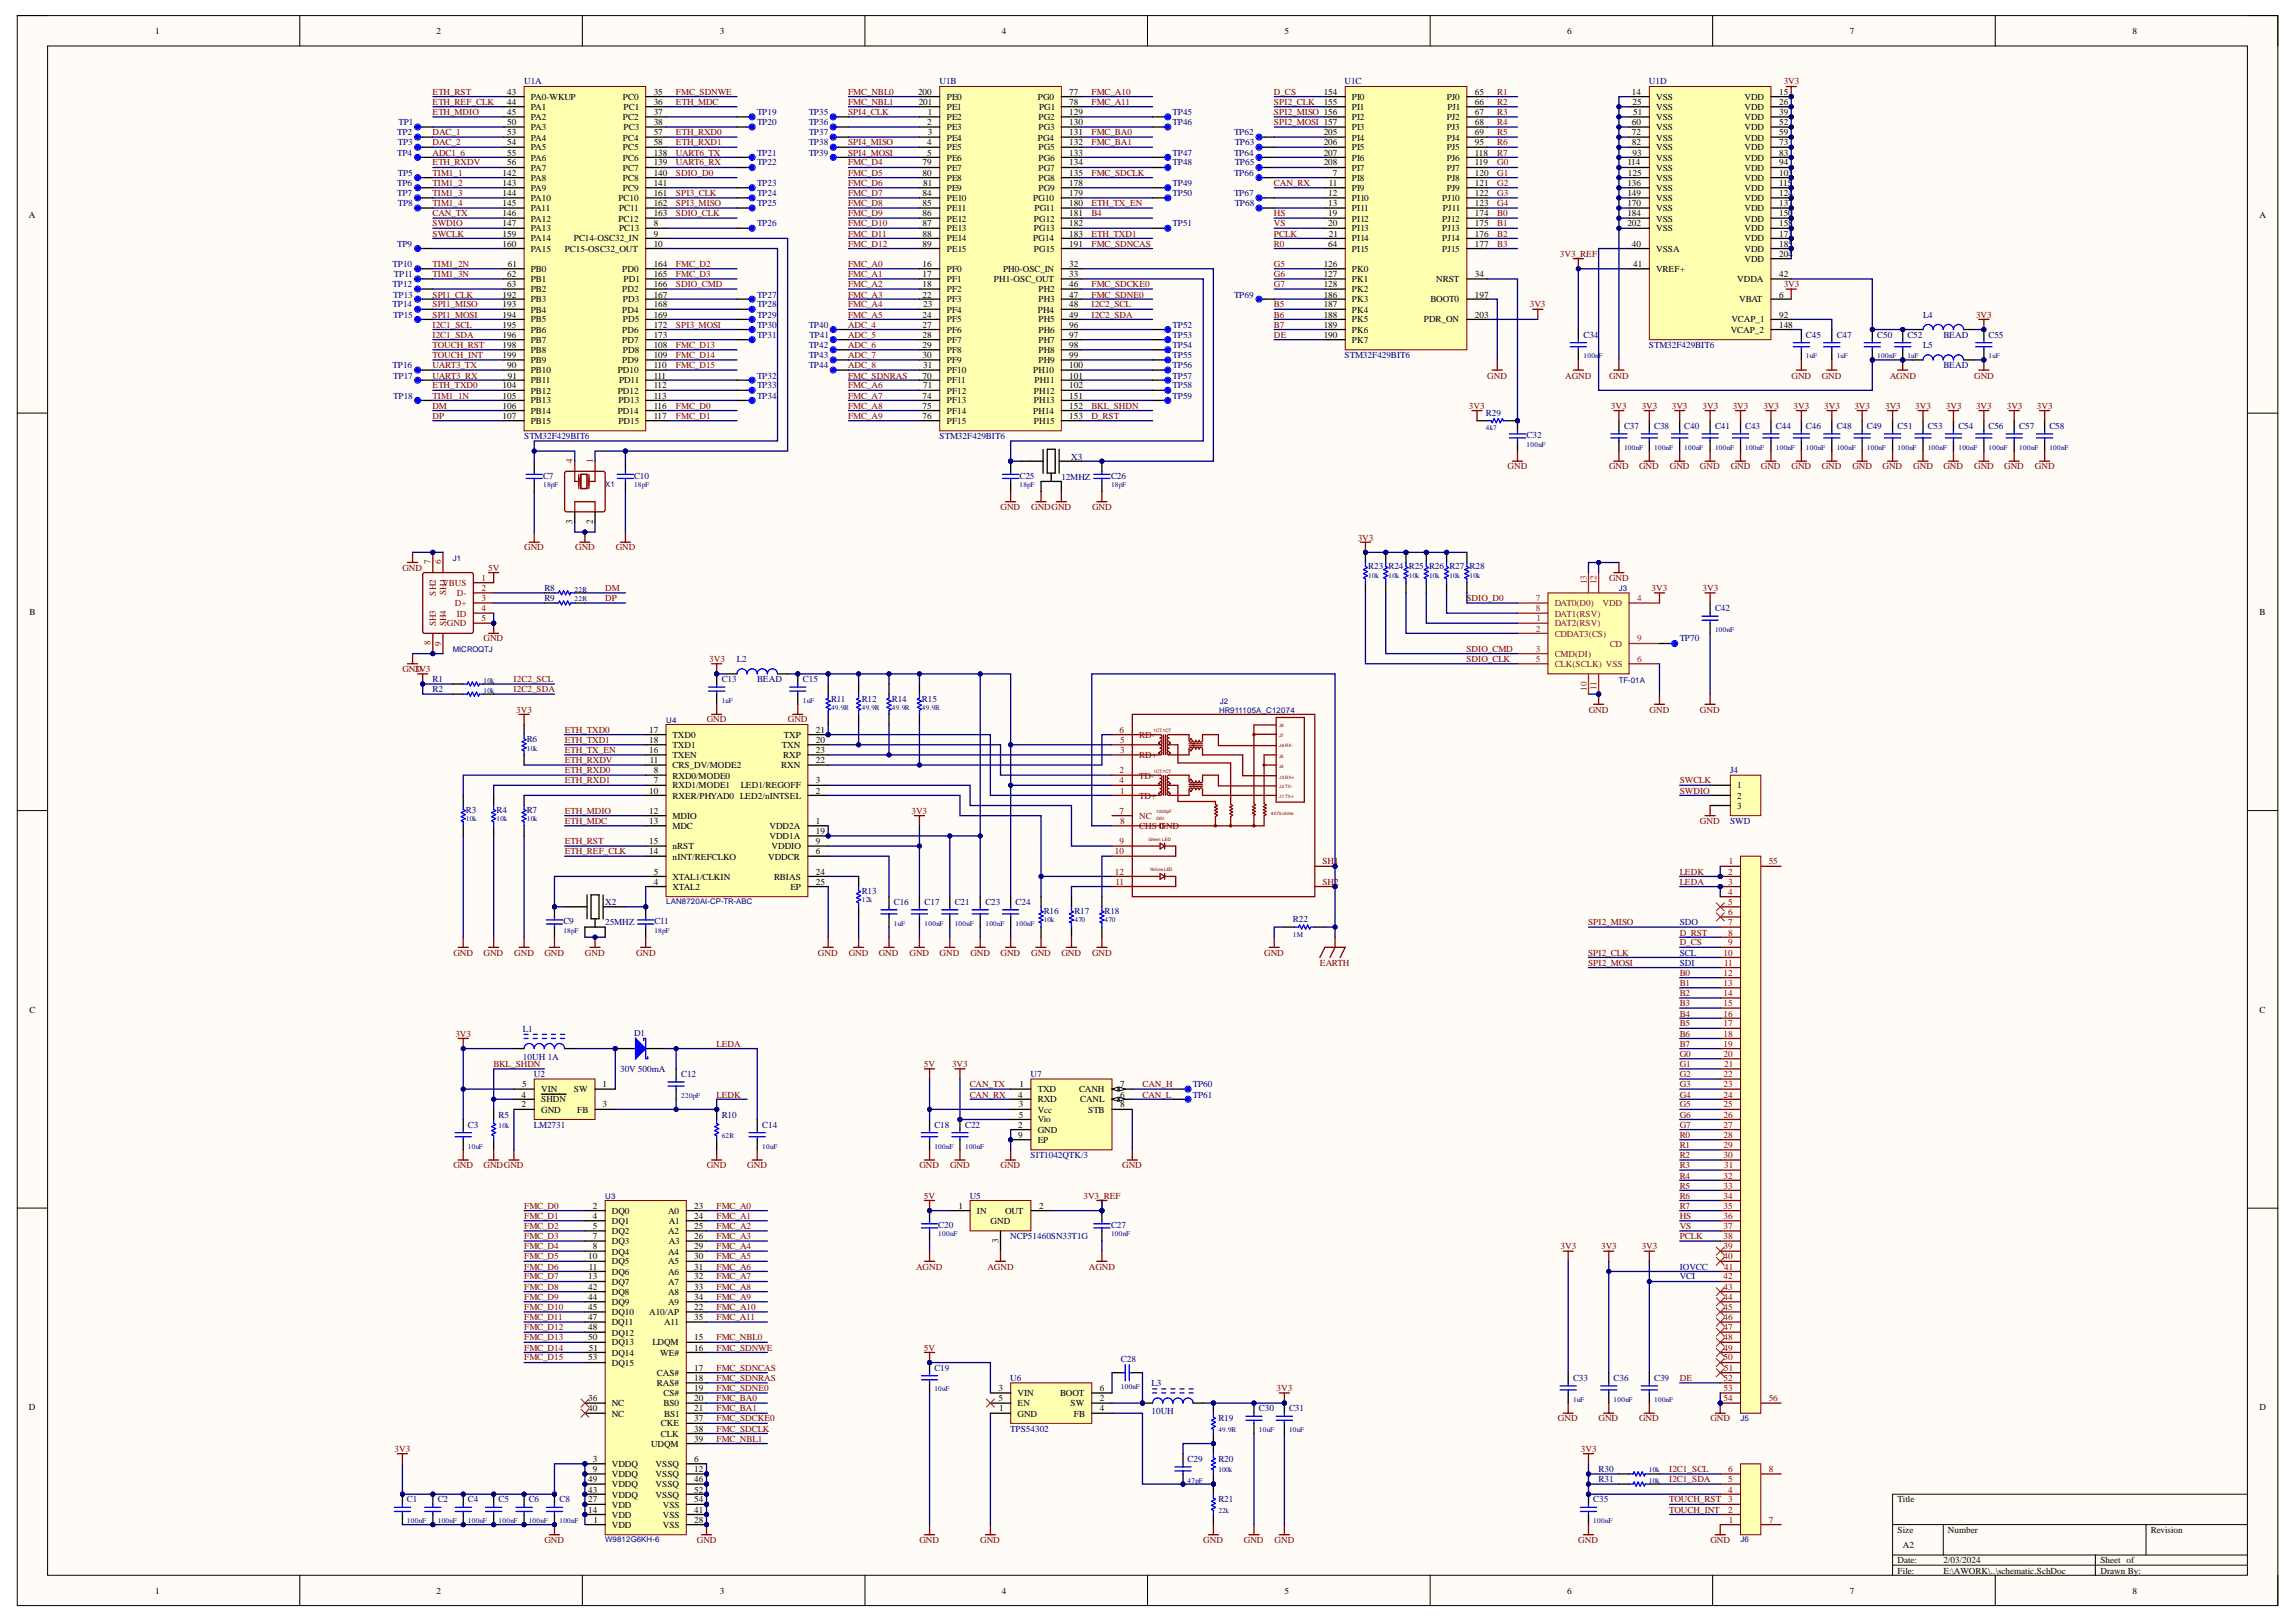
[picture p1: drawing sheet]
<svg xmlns="http://www.w3.org/2000/svg" width="297mm" height="210mm" viewBox="0 0 297 210" stroke-linecap="round" stroke-linejoin="round" font-family="sans-serif">
<defs><g id="words">
<g font-size="1.2">
<text x="20.1" y="4.4">1</text>
<text x="56.5" y="4.4">2</text>
<text x="93.1" y="4.4">3</text>
<text x="129.6" y="4.4">4</text>
<text x="166.2" y="4.4">5</text>
<text x="202.7" y="4.4">6</text>
<text x="239.3" y="4.4">7</text>
<text x="275.9" y="4.4">8</text>
<text x="65.6" y="12.3">43</text>
<text x="65.6" y="13.5">44</text>
<text x="65.6" y="14.9">45</text>
<text x="65.6" y="16.2">50</text>
<text x="65.6" y="17.5">53</text>
<text x="68.7" y="13">PA0-WKUP</text>
<text x="68.7" y="14.2">PA1</text>
<text x="68.7" y="15.6">PA2</text>
<text x="68.7" y="16.8">PA3</text>
<text x="80.6" y="13">PC0</text>
<text x="80.6" y="15.6">PC2</text>
<text x="80.7" y="14.2">PC1</text>
<text x="80.7" y="16.8">PC3</text>
<text x="84.6" y="12.3">35</text>
<text x="84.6" y="13.5">36</text>
<text x="84.6" y="14.9">37</text>
<text x="84.6" y="16.2">38</text>
<text x="84.6" y="17.5">57</text>
<text x="118.8" y="12.3">200</text>
<text x="118.9" y="13.5">201</text>
<text x="120" y="16.2">2</text>
<text x="120" y="14.9">1</text>
<text x="120" y="17.5">3</text>
<text x="122.5" y="14.2">PE1</text>
<text x="122.5" y="15.6">PE2</text>
<text x="122.5" y="16.8">PE3</text>
<text x="122.5" y="13">PE0</text>
<text x="134.3" y="13">PG0</text>
<text x="134.3" y="15.6">PG2</text>
<text x="134.3" y="16.8">PG3</text>
<text x="134.4" y="14.2">PG1</text>
<text x="138.3" y="12.3">77</text>
<text x="138.3" y="13.5">78</text>
<text x="138.3" y="14.9">129</text>
<text x="138.3" y="16.2">130</text>
<text x="138.3" y="17.5">131</text>
<text x="171.3" y="12.3">154</text>
<text x="171.3" y="13.5">155</text>
<text x="171.3" y="17.5">205</text>
<text x="174.9" y="13">PI0</text>
<text x="174.9" y="14.2">PI1</text>
<text x="174.9" y="15.6">PI2</text>
<text x="174.9" y="16.8">PI3</text>
<text x="187.2" y="13">PJ0</text>
<text x="187.2" y="15.6">PJ2</text>
<text x="187.2" y="16.8">PJ3</text>
<text x="187.3" y="14.2">PJ1</text>
<text x="190.8" y="12.3">65</text>
<text x="190.8" y="13.5">66</text>
<text x="190.8" y="14.9">67</text>
<text x="190.8" y="16.2">68</text>
<text x="190.8" y="17.5">69</text>
<text x="211.1" y="12.3">14</text>
<text x="211.1" y="16.2">60</text>
<text x="211.1" y="17.5">72</text>
<text x="211.2" y="13.5">25</text>
<text x="211.3" y="14.9">51</text>
<text x="214.3" y="13">VSS</text>
<text x="214.3" y="14.2">VSS</text>
<text x="214.3" y="15.6">VSS</text>
<text x="214.3" y="16.8">VSS</text>
<text x="225.7" y="13">VDD</text>
<text x="225.7" y="14.2">VDD</text>
<text x="225.7" y="15.6">VDD</text>
<text x="225.7" y="16.8">VDD</text>
<text x="230.2" y="12.3">15</text>
<text x="230.2" y="13.5">26</text>
<text x="230.2" y="14.9">39</text>
<text x="230.2" y="16.2">52</text>
<text x="230.2" y="17.5">59</text>
<text x="65" y="22.8">142</text>
<text x="65.6" y="18.8">54</text>
<text x="65.6" y="20.1">55</text>
<text x="65.6" y="21.4">56</text>
<text x="68.7" y="18.2">PA4</text>
<text x="68.7" y="19.5">PA5</text>
<text x="68.7" y="20.8">PA6</text>
<text x="68.7" y="22.1">PA7</text>
<text x="68.7" y="23.4">PA8</text>
<text x="80.6" y="18.2">PC4</text>
<text x="80.6" y="19.5">PC5</text>
<text x="80.6" y="20.8">PC6</text>
<text x="80.6" y="22.1">PC7</text>
<text x="80.6" y="23.4">PC8</text>
<text x="84.6" y="18.8">58</text>
<text x="84.6" y="20.1">138</text>
<text x="84.6" y="21.4">139</text>
<text x="84.6" y="22.8">140</text>
<text x="119.4" y="21.4">79</text>
<text x="119.4" y="22.8">80</text>
<text x="120" y="18.8">4</text>
<text x="120" y="20.1">5</text>
<text x="122.5" y="18.2">PE4</text>
<text x="122.5" y="19.5">PE5</text>
<text x="122.5" y="20.8">PE6</text>
<text x="122.5" y="22.1">PE7</text>
<text x="122.5" y="23.4">PE8</text>
<text x="134.3" y="18.2">PG4</text>
<text x="134.3" y="19.5">PG5</text>
<text x="134.3" y="20.8">PG6</text>
<text x="134.3" y="22.1">PG7</text>
<text x="134.3" y="23.4">PG8</text>
<text x="138.3" y="18.8">132</text>
<text x="138.3" y="20.1">133</text>
<text x="138.3" y="21.4">134</text>
<text x="138.3" y="22.8">135</text>
<text x="171.3" y="18.8">206</text>
<text x="171.3" y="20.1">207</text>
<text x="171.3" y="21.4">208</text>
<text x="172.4" y="22.8">7</text>
<text x="174.9" y="18.2">PI4</text>
<text x="174.9" y="19.5">PI5</text>
<text x="174.9" y="20.8">PI6</text>
<text x="174.9" y="22.1">PI7</text>
<text x="174.9" y="23.4">PI8</text>
<text x="187.2" y="18.2">PJ4</text>
<text x="187.2" y="19.5">PJ5</text>
<text x="187.2" y="20.8">PJ6</text>
<text x="187.2" y="22.1">PJ7</text>
<text x="187.2" y="23.4">PJ8</text>
<text x="190.8" y="18.8">95</text>
<text x="190.8" y="20.1">118</text>
<text x="190.8" y="21.4">119</text>
<text x="190.8" y="22.8">120</text>
<text x="210.5" y="21.4">114</text>
<text x="210.6" y="22.8">125</text>
<text x="211.1" y="18.8">82</text>
<text x="211.2" y="20.1">93</text>
<text x="214.3" y="18.2">VSS</text>
<text x="214.3" y="19.5">VSS</text>
<text x="214.3" y="20.8">VSS</text>
<text x="214.3" y="22.1">VSS</text>
<text x="214.3" y="23.4">VSS</text>
<text x="225.7" y="18.2">VDD</text>
<text x="225.7" y="19.5">VDD</text>
<text x="225.7" y="20.8">VDD</text>
<text x="225.7" y="22.1">VDD</text>
<text x="225.7" y="23.4">VDD</text>
<text x="230.2" y="18.8">73</text>
<text x="230.2" y="20.1">83</text>
<text x="230.2" y="21.4">94</text>
<text x="230.2" y="22.8">103</text>
<text x="3.7" y="28.2">A</text>
<text x="65" y="24">143</text>
<text x="65" y="25.4">144</text>
<text x="65" y="26.7">145</text>
<text x="65" y="28">146</text>
<text x="65" y="29.3">147</text>
<text x="68.7" y="24.7">PA9</text>
<text x="68.7" y="26.1">PA10</text>
<text x="68.7" y="27.3">PA11</text>
<text x="68.7" y="28.7">PA12</text>
<text x="68.7" y="30">PA13</text>
<text x="80" y="26.1">PC10</text>
<text x="80" y="28.7">PC12</text>
<text x="80.1" y="27.3">PC11</text>
<text x="80.1" y="30">PC13</text>
<text x="80.6" y="24.7">PC9</text>
<text x="84.6" y="24">141</text>
<text x="84.6" y="25.4">161</text>
<text x="84.6" y="26.7">162</text>
<text x="84.6" y="28">163</text>
<text x="84.6" y="29.3">8</text>
<text x="119.4" y="25.4">84</text>
<text x="119.4" y="26.7">85</text>
<text x="119.4" y="28">86</text>
<text x="119.4" y="29.3">87</text>
<text x="119.4" y="24">81</text>
<text x="122.5" y="24.7">PE9</text>
<text x="122.5" y="26.1">PE10</text>
<text x="122.5" y="27.3">PE11</text>
<text x="122.5" y="28.7">PE12</text>
<text x="122.5" y="30">PE13</text>
<text x="133.7" y="26.1">PG10</text>
<text x="133.8" y="28.7">PG12</text>
<text x="133.8" y="30">PG13</text>
<text x="133.8" y="27.3">PG11</text>
<text x="134.3" y="24.7">PG9</text>
<text x="138.3" y="24">178</text>
<text x="138.3" y="25.4">179</text>
<text x="138.3" y="26.7">180</text>
<text x="138.3" y="28">181</text>
<text x="138.3" y="29.3">182</text>
<text x="171.8" y="25.4">12</text>
<text x="171.8" y="26.7">13</text>
<text x="171.8" y="28">19</text>
<text x="171.8" y="29.3">20</text>
<text x="171.9" y="24">11</text>
<text x="174.9" y="24.7">PI9</text>
<text x="174.9" y="26.1">PI10</text>
<text x="174.9" y="27.3">PI11</text>
<text x="174.9" y="28.7">PI12</text>
<text x="174.9" y="30">PI13</text>
<text x="186.6" y="26.1">PJ10</text>
<text x="186.6" y="28.7">PJ12</text>
<text x="186.6" y="30">PJ13</text>
<text x="186.7" y="27.3">PJ11</text>
<text x="187.2" y="24.7">PJ9</text>
<text x="190.8" y="24">121</text>
<text x="190.8" y="25.4">122</text>
<text x="190.8" y="26.7">123</text>
<text x="190.8" y="28">174</text>
<text x="190.8" y="29.3">175</text>
<text x="210.5" y="24">136</text>
<text x="210.5" y="25.4">149</text>
<text x="210.5" y="26.7">170</text>
<text x="210.5" y="28">184</text>
<text x="210.5" y="29.3">202</text>
<text x="214.3" y="24.7">VSS</text>
<text x="214.3" y="26.1">VSS</text>
<text x="214.3" y="27.3">VSS</text>
<text x="214.3" y="28.7">VSS</text>
<text x="214.3" y="30">VSS</text>
<text x="225.7" y="24.7">VDD</text>
<text x="225.7" y="26.1">VDD</text>
<text x="225.7" y="27.3">VDD</text>
<text x="225.7" y="28.7">VDD</text>
<text x="225.7" y="30">VDD</text>
<text x="230.2" y="24">115</text>
<text x="230.2" y="25.4">124</text>
<text x="230.2" y="26.7">137</text>
<text x="230.2" y="28">150</text>
<text x="230.2" y="29.3">158</text>
<text x="292.3" y="28.2">A</text>
<text x="65" y="30.6">159</text>
<text x="65" y="31.9">160</text>
<text x="65.6" y="35.9">62</text>
<text x="65.7" y="34.5">61</text>
<text x="68.7" y="31.2">PA14</text>
<text x="68.7" y="35.2">PB0</text>
<text x="68.7" y="32.6">PA15</text>
<text x="73.1" y="32.6">PC15-OSC32_OUT</text>
<text x="74.2" y="31.2">PC14-OSC32_IN</text>
<text x="80.5" y="35.2">PD0</text>
<text x="84.6" y="30.6">9</text>
<text x="84.6" y="31.9">10</text>
<text x="84.6" y="34.5">164</text>
<text x="84.6" y="35.9">165</text>
<text x="119.4" y="30.6">88</text>
<text x="119.4" y="31.9">89</text>
<text x="119.4" y="34.5">16</text>
<text x="119.4" y="35.9">17</text>
<text x="122.5" y="31.2">PE14</text>
<text x="122.5" y="32.6">PE15</text>
<text x="122.5" y="35.2">PF0</text>
<text x="129.8" y="35.2">PH0-OSC_IN</text>
<text x="133.7" y="31.2">PG14</text>
<text x="133.8" y="32.6">PG15</text>
<text x="138.3" y="30.6">183</text>
<text x="138.3" y="31.9">191</text>
<text x="138.3" y="34.5">32</text>
<text x="138.3" y="35.9">33</text>
<text x="171.3" y="34.5">126</text>
<text x="171.3" y="35.9">127</text>
<text x="171.8" y="31.9">64</text>
<text x="171.9" y="30.6">21</text>
<text x="174.9" y="31.2">PI14</text>
<text x="174.9" y="32.6">PI15</text>
<text x="174.9" y="35.2">PK0</text>
<text x="186.6" y="31.2">PJ14</text>
<text x="186.6" y="32.6">PJ15</text>
<text x="190.8" y="30.6">176</text>
<text x="190.8" y="31.9">177</text>
<text x="190.8" y="35.9">34</text>
<text x="211.1" y="31.9">40</text>
<text x="211.3" y="34.5">41</text>
<text x="214.3" y="32.6">VSSA</text>
<text x="214.3" y="35.2">VREF+</text>
<text x="225.7" y="31.2">VDD</text>
<text x="225.7" y="32.6">VDD</text>
<text x="225.7" y="33.8">VDD</text>
<text x="230.2" y="30.6">171</text>
<text x="230.2" y="31.9">185</text>
<text x="230.2" y="33.3">204</text>
<text x="230.2" y="35.9">42</text>
<text x="65" y="38.5">192</text>
<text x="65" y="39.8">193</text>
<text x="65" y="41.1">194</text>
<text x="65.6" y="37.1">63</text>
<text x="68.7" y="36.5">PB1</text>
<text x="68.7" y="37.8">PB2</text>
<text x="68.7" y="39.1">PB3</text>
<text x="68.7" y="40.4">PB4</text>
<text x="68.7" y="41.7">PB5</text>
<text x="80.5" y="37.8">PD2</text>
<text x="80.5" y="40.4">PD4</text>
<text x="80.6" y="39.1">PD3</text>
<text x="80.6" y="41.7">PD5</text>
<text x="80.7" y="36.5">PD1</text>
<text x="84.6" y="37.1">166</text>
<text x="84.6" y="38.5">167</text>
<text x="84.6" y="39.8">168</text>
<text x="84.6" y="41.1">169</text>
<text x="119.4" y="37.1">18</text>
<text x="119.4" y="38.5">22</text>
<text x="119.4" y="41.1">24</text>
<text x="119.4" y="39.8">23</text>
<text x="122.5" y="36.5">PF1</text>
<text x="122.5" y="37.8">PF2</text>
<text x="122.5" y="39.1">PF3</text>
<text x="122.5" y="40.4">PF4</text>
<text x="122.5" y="41.7">PF5</text>
<text x="128.6" y="36.5">PH1-OSC_OUT</text>
<text x="134.3" y="40.4">PH4</text>
<text x="134.3" y="37.8">PH2</text>
<text x="134.3" y="39.1">PH3</text>
<text x="134.3" y="41.7">PH5</text>
<text x="138.3" y="37.1">46</text>
<text x="138.3" y="38.5">47</text>
<text x="138.3" y="39.8">48</text>
<text x="138.3" y="41.1">49</text>
<text x="171.3" y="37.1">128</text>
<text x="171.3" y="38.5">186</text>
<text x="171.3" y="39.8">187</text>
<text x="171.3" y="41.1">188</text>
<text x="174.9" y="36.5">PK1</text>
<text x="174.9" y="37.8">PK2</text>
<text x="174.9" y="39.1">PK3</text>
<text x="174.9" y="40.4">PK4</text>
<text x="174.9" y="41.7">PK5</text>
<text x="184.2" y="41.7">PDR_ON</text>
<text x="185.1" y="39.1">BOOT0</text>
<text x="185.8" y="36.5">NRST</text>
<text x="190.8" y="38.5">197</text>
<text x="190.8" y="41.1">203</text>
<text x="224" y="41.7">VCAP_1</text>
<text x="224.8" y="36.5">VDDA</text>
<text x="225" y="39.1">VBAT</text>
<text x="230.2" y="38.5">6</text>
<text x="230.2" y="41.1">92</text>
<text x="65" y="42.4">195</text>
<text x="65" y="43.7">196</text>
<text x="65" y="45">198</text>
<text x="65" y="46.4">199</text>
<text x="65.6" y="47.6">90</text>
<text x="68.7" y="43.1">PB6</text>
<text x="68.7" y="44.3">PB7</text>
<text x="68.7" y="45.7">PB8</text>
<text x="68.7" y="47">PB9</text>
<text x="80.5" y="43.1">PD6</text>
<text x="80.5" y="44.3">PD7</text>
<text x="80.5" y="47">PD9</text>
<text x="80.6" y="45.7">PD8</text>
<text x="84.6" y="42.4">172</text>
<text x="84.6" y="43.7">173</text>
<text x="84.6" y="45">108</text>
<text x="84.6" y="46.4">109</text>
<text x="84.6" y="47.6">110</text>
<text x="119.4" y="42.4">27</text>
<text x="119.4" y="43.7">28</text>
<text x="119.4" y="45">29</text>
<text x="119.4" y="46.4">30</text>
<text x="119.4" y="47.6">31</text>
<text x="122.5" y="43.1">PF6</text>
<text x="122.5" y="44.3">PF7</text>
<text x="122.5" y="45.7">PF8</text>
<text x="122.5" y="47">PF9</text>
<text x="134.3" y="43.1">PH6</text>
<text x="134.3" y="44.3">PH7</text>
<text x="134.3" y="45.7">PH8</text>
<text x="134.3" y="47">PH9</text>
<text x="138.3" y="42.4">96</text>
<text x="138.3" y="43.7">97</text>
<text x="138.3" y="45">98</text>
<text x="138.3" y="46.4">99</text>
<text x="138.3" y="47.6">100</text>
<text x="171.3" y="42.4">189</text>
<text x="171.3" y="43.7">190</text>
<text x="174.9" y="43.1">PK6</text>
<text x="174.9" y="44.3">PK7</text>
<text x="223.9" y="43.1">VCAP_2</text>
<text x="230.2" y="42.4">148</text>
<text x="65" y="50.3">104</text>
<text x="65" y="51.6">105</text>
<text x="65" y="52.9">106</text>
<text x="65.7" y="49">91</text>
<text x="68.7" y="48.3">PB10</text>
<text x="68.7" y="49.6">PB11</text>
<text x="68.7" y="50.9">PB12</text>
<text x="68.7" y="52.2">PB13</text>
<text x="68.7" y="53.6">PB14</text>
<text x="79.9" y="48.3">PD10</text>
<text x="79.9" y="50.9">PD12</text>
<text x="79.9" y="53.6">PD14</text>
<text x="80" y="52.2">PD13</text>
<text x="80.1" y="49.6">PD11</text>
<text x="84.6" y="49">111</text>
<text x="84.6" y="50.3">112</text>
<text x="84.6" y="51.6">113</text>
<text x="84.6" y="52.9">116</text>
<text x="119.4" y="49">70</text>
<text x="119.4" y="51.6">74</text>
<text x="119.4" y="52.9">75</text>
<text x="119.4" y="50.3">71</text>
<text x="122.5" y="48.3">PF10</text>
<text x="122.5" y="49.6">PF11</text>
<text x="122.5" y="50.9">PF12</text>
<text x="122.5" y="52.2">PF13</text>
<text x="122.5" y="53.6">PF14</text>
<text x="133.7" y="48.3">PH10</text>
<text x="133.7" y="53.6">PH14</text>
<text x="133.8" y="50.9">PH12</text>
<text x="133.8" y="52.2">PH13</text>
<text x="133.8" y="49.6">PH11</text>
<text x="138.3" y="49">101</text>
<text x="138.3" y="50.3">102</text>
<text x="138.3" y="51.6">151</text>
<text x="138.3" y="52.9">152</text>
<text x="65" y="54.2">107</text>
<text x="68.7" y="54.8">PB15</text>
<text x="80" y="54.8">PD15</text>
<text x="84.6" y="54.2">117</text>
<text x="119.4" y="54.2">76</text>
<text x="122.5" y="54.8">PF15</text>
<text x="133.8" y="54.8">PH15</text>
<text x="138.3" y="54.2">153</text>
<text x="74.1" y="67.8" transform="rotate(-90 74.1 67.8)">3</text>
<text x="76.7" y="67.9" transform="rotate(-90 76.7 67.9)">2</text>
<text x="3.8" y="79.6">B</text>
<text x="292.3" y="79.6">B</text>
<text x="84" y="94.8">17</text>
<text x="87" y="95.5">TXD0</text>
<text x="101.4" y="95.5">TXP</text>
<text x="105.6" y="94.8">21</text>
<text x="84" y="97.5">16</text>
<text x="84" y="96.1">18</text>
<text x="84.1" y="98.7">11</text>
<text x="84.6" y="101.4">7</text>
<text x="84.6" y="100.1">8</text>
<text x="87" y="100.8">RXD0/MODE0</text>
<text x="87" y="99.4">CRS_DV/MODE2</text>
<text x="87" y="98.1">TXEN</text>
<text x="87" y="96.8">TXD1</text>
<text x="101.1" y="99.4">RXN</text>
<text x="101.2" y="96.8">TXN</text>
<text x="101.3" y="98.1">RXP</text>
<text x="105.6" y="101.4">3</text>
<text x="105.6" y="96.1">20</text>
<text x="105.6" y="98.7">22</text>
<text x="105.6" y="97.5">23</text>
<text x="84" y="102.7">10</text>
<text x="84" y="105.3">12</text>
<text x="84" y="106.6">13</text>
<text x="87" y="102">RXD1/MODE1</text>
<text x="87" y="103.4">RXER/PHYAD0 LED2/nINTSEL</text>
<text x="87" y="106">MDIO</text>
<text x="87" y="107.3">MDC</text>
<text x="95.8" y="102">LED1/REGOFF</text>
<text x="99.6" y="107.3">VDD2A</text>
<text x="105.6" y="106.6">1</text>
<text x="105.6" y="102.7">2</text>
<text x="105.6" y="108">19</text>
<text x="224.8" y="102">1</text>
<text x="224.8" y="103.4">2</text>
<text x="224.8" y="104.7">3</text>
<text x="84" y="110.6">14</text>
<text x="84" y="109.2">15</text>
<text x="84.6" y="113.2">5</text>
<text x="87" y="113.9">XTAL1/CLKIN</text>
<text x="87" y="111.3">nINT/REFCLKO</text>
<text x="87" y="109.9">nRST</text>
<text x="99.4" y="111.3">VDDCR</text>
<text x="99.6" y="108.6">VDD1A</text>
<text x="99.8" y="109.9">VDDIO</text>
<text x="100.1" y="113.9">RBIAS</text>
<text x="105.6" y="110.6">6</text>
<text x="105.6" y="109.2">9</text>
<text x="105.6" y="113.2">24</text>
<text x="84.6" y="114.5">4</text>
<text x="87" y="115.1">XTAL2</text>
<text x="102.3" y="115.1">EP</text>
<text x="105.6" y="114.5">25</text>
<text x="3.8" y="131">C</text>
<text x="292.3" y="131">C</text>
<text x="67.5" y="143.3">2</text>
<text x="67.5" y="142">4</text>
<text x="67.6" y="140.7">5</text>
<text x="70" y="144">GND</text>
<text x="70" y="142.6">SHDN</text>
<text x="70" y="141.4">VIN</text>
<text x="74.2" y="141.4">SW</text>
<text x="74.7" y="144">FB</text>
<text x="78" y="140.7">1</text>
<text x="78" y="143.3">3</text>
<text x="131.7" y="142">4</text>
<text x="131.8" y="143.3">3</text>
<text x="131.9" y="140.7">1</text>
<text x="134.3" y="141.4">TXD</text>
<text x="134.3" y="144">Vcc</text>
<text x="134.3" y="142.6">RXD</text>
<text x="139.6" y="141.4">CANH</text>
<text x="139.8" y="142.6">CANL</text>
<text x="140.8" y="144">STB</text>
<text x="144.9" y="142">6</text>
<text x="144.9" y="140.7">7</text>
<text x="144.9" y="143.3">8</text>
<text x="131.7" y="145.9">2</text>
<text x="131.7" y="147.3">9</text>
<text x="131.8" y="144.7">5</text>
<text x="134.3" y="146.6">GND</text>
<text x="134.3" y="145.3">Vio</text>
<text x="134.3" y="147.9">EP</text>
<text x="76.7" y="156.4">2</text>
<text x="76.7" y="157.7">4</text>
<text x="76.7" y="159.1">5</text>
<text x="76.7" y="160.3">7</text>
<text x="76.7" y="161.7">8</text>
<text x="79.2" y="157.1">DQ0</text>
<text x="79.2" y="158.4">DQ1</text>
<text x="79.2" y="159.7">DQ2</text>
<text x="79.2" y="161">DQ3</text>
<text x="86.4" y="157.1">A0</text>
<text x="86.4" y="159.7">A2</text>
<text x="86.5" y="158.4">A1</text>
<text x="86.5" y="161">A3</text>
<text x="89.8" y="156.4">23</text>
<text x="89.8" y="157.7">24</text>
<text x="89.8" y="159.1">25</text>
<text x="89.8" y="160.3">26</text>
<text x="89.8" y="161.7">29</text>
<text x="124" y="156.4">1</text>
<text x="126.4" y="157.1">IN</text>
<text x="128.2" y="158.4">GND</text>
<text x="129.2" y="160.8" transform="rotate(-90 129.2 160.8)">3</text>
<text x="130" y="157.1">OUT</text>
<text x="134.4" y="156.4">2</text>
<text x="76.1" y="162.9">10</text>
<text x="76.1" y="165.6">13</text>
<text x="76.1" y="166.9">42</text>
<text x="76.2" y="164.3">11</text>
<text x="79.2" y="162.4">DQ4</text>
<text x="79.2" y="163.6">DQ5</text>
<text x="79.2" y="165">DQ6</text>
<text x="79.2" y="166.2">DQ7</text>
<text x="79.2" y="167.6">DQ8</text>
<text x="86.4" y="162.4">A4</text>
<text x="86.4" y="163.6">A5</text>
<text x="86.4" y="165">A6</text>
<text x="86.4" y="166.2">A7</text>
<text x="86.4" y="167.6">A8</text>
<text x="89.8" y="162.9">30</text>
<text x="89.8" y="164.3">31</text>
<text x="89.8" y="165.6">32</text>
<text x="89.8" y="166.9">33</text>
<text x="76.1" y="168.2">44</text>
<text x="76.1" y="169.5">45</text>
<text x="76.1" y="170.8">47</text>
<text x="76.1" y="172.2">48</text>
<text x="76.1" y="173.4">50</text>
<text x="79.2" y="168.9">DQ9</text>
<text x="79.2" y="170.2">DQ10</text>
<text x="79.2" y="171.5">DQ11</text>
<text x="79.2" y="172.8">DQ12</text>
<text x="84" y="170.2">A10/AP</text>
<text x="85.9" y="171.5">A11</text>
<text x="86.4" y="168.9">A9</text>
<text x="89.8" y="173.4">15</text>
<text x="89.8" y="169.5">22</text>
<text x="89.8" y="168.2">34</text>
<text x="89.8" y="170.8">35</text>
<text x="76.1" y="176.1">53</text>
<text x="76.2" y="174.8">51</text>
<text x="79.2" y="174.1">DQ13</text>
<text x="79.2" y="175.5">DQ14</text>
<text x="79.2" y="176.7">DQ15</text>
<text x="84.4" y="174.1">LDQM</text>
<text x="85" y="178.1">CAS#</text>
<text x="85" y="179.4">RAS#</text>
<text x="85.4" y="175.5">WE#</text>
<text x="89.8" y="174.8">16</text>
<text x="89.8" y="177.4">17</text>
<text x="89.8" y="178.7">18</text>
<text x="3.7" y="182.5">D</text>
<text x="76.1" y="181.3">36</text>
<text x="76.1" y="182.7">40</text>
<text x="79.2" y="182">NC</text>
<text x="79.2" y="183.3">NC</text>
<text x="85.5" y="184.6">CKE</text>
<text x="85.5" y="186">CLK</text>
<text x="85.8" y="180.7">CS#</text>
<text x="85.8" y="182">BS0</text>
<text x="85.9" y="183.3">BS1</text>
<text x="89.8" y="180">19</text>
<text x="89.8" y="181.3">20</text>
<text x="89.8" y="182.7">21</text>
<text x="89.8" y="183.9">37</text>
<text x="89.8" y="185.3">38</text>
<text x="129.2" y="181.3">5</text>
<text x="129.2" y="180">3</text>
<text x="129.3" y="182.7">1</text>
<text x="131.6" y="183.3">GND</text>
<text x="131.6" y="182">EN</text>
<text x="131.6" y="180.7">VIN</text>
<text x="137.1" y="180.7">BOOT</text>
<text x="138.5" y="182">SW</text>
<text x="138.9" y="183.3">FB</text>
<text x="142.3" y="181.3">2</text>
<text x="142.3" y="182.7">4</text>
<text x="142.3" y="180">6</text>
<text x="292.3" y="182.5">D</text>
<text x="76.1" y="191.8">49</text>
<text x="76.7" y="189.2">3</text>
<text x="76.7" y="190.5">9</text>
<text x="79.2" y="189.8">VDDQ</text>
<text x="79.2" y="191.2">VDDQ</text>
<text x="84.2" y="187.2">UDQM</text>
<text x="84.8" y="189.8">VSSQ</text>
<text x="84.8" y="191.2">VSSQ</text>
<text x="89.8" y="189.2">6</text>
<text x="89.8" y="190.5">12</text>
<text x="89.8" y="186.5">39</text>
<text x="89.8" y="191.8">46</text>
<text x="76.1" y="195.8">14</text>
<text x="76.1" y="194.4">27</text>
<text x="76.1" y="193.1">43</text>
<text x="76.8" y="197">1</text>
<text x="79.2" y="197.7">VDD</text>
<text x="79.2" y="196.4">VDD</text>
<text x="79.2" y="195.1">VDD</text>
<text x="79.2" y="193.8">VDDQ</text>
<text x="79.2" y="192.5">VDDQ</text>
<text x="84.8" y="192.5">VSSQ</text>
<text x="84.8" y="193.8">VSSQ</text>
<text x="85.8" y="197.7">VSS</text>
<text x="85.8" y="196.4">VSS</text>
<text x="85.8" y="195.1">VSS</text>
<text x="89.8" y="197">28</text>
<text x="89.8" y="195.8">41</text>
<text x="89.8" y="193.1">52</text>
<text x="89.8" y="194.4">54</text>
<text x="245.5" y="194.4">Title</text>
<text x="245.5" y="198.4">Size</text>
<text x="245.5" y="202.3">Date:</text>
<text x="245.5" y="203.6">File:</text>
<text x="246.2" y="200.3">A2</text>
<text x="251.4" y="202.3">2/03/2024</text>
<text x="251.4" y="203.6">E:\AWORK\..\schematic.SchDoc</text>
<text x="252" y="198.4">Number</text>
<text x="271.7" y="202.3">Sheet of</text>
<text x="271.7" y="203.6">Drawn By:</text>
<text x="278.3" y="198.4">Revision</text>
<text x="20.1" y="206.3">1</text>
<text x="56.5" y="206.3">2</text>
<text x="93.1" y="206.3">3</text>
<text x="129.6" y="206.3">4</text>
<text x="166.2" y="206.3">5</text>
<text x="202.7" y="206.3">6</text>
<text x="239.3" y="206.3">7</text>
<text x="275.9" y="206.3">8</text>
</g>
<g font-size="1.2" fill="#000080">
<text x="67.8" y="10.9">U1A</text>
<text x="121.6" y="10.9">U1B</text>
<text x="174" y="10.9">U1C</text>
<text x="213.3" y="10.9">U1D</text>
<text x="51.4" y="17.5">TP2</text>
<text x="51.6" y="16.2">TP1</text>
<text x="97.9" y="14.9">TP19</text>
<text x="97.9" y="16.2">TP20</text>
<text x="104.6" y="16.2">TP36</text>
<text x="104.6" y="17.5">TP37</text>
<text x="104.6" y="14.9">TP35</text>
<text x="151.7" y="14.9">TP45</text>
<text x="151.7" y="16.2">TP46</text>
<text x="159.7" y="17.5">TP62</text>
<text x="51.4" y="20.1">TP4</text>
<text x="51.5" y="18.8">TP3</text>
<text x="51.5" y="22.8">TP5</text>
<text x="97.9" y="21.4">TP22</text>
<text x="97.9" y="20.1">TP21</text>
<text x="104.6" y="18.8">TP38</text>
<text x="104.6" y="20.1">TP39</text>
<text x="151.7" y="20.1">TP47</text>
<text x="151.7" y="21.4">TP48</text>
<text x="159.7" y="20.1">TP64</text>
<text x="159.7" y="22.8">TP66</text>
<text x="159.7" y="18.8">TP63</text>
<text x="159.7" y="21.4">TP65</text>
<text x="51.4" y="24">TP6</text>
<text x="51.4" y="25.4">TP7</text>
<text x="51.5" y="26.7">TP8</text>
<text x="97.9" y="24">TP23</text>
<text x="97.9" y="29.3">TP26</text>
<text x="97.9" y="25.4">TP24</text>
<text x="97.9" y="26.7">TP25</text>
<text x="151.7" y="24">TP49</text>
<text x="151.7" y="25.4">TP50</text>
<text x="151.7" y="29.3">TP51</text>
<text x="159.7" y="25.4">TP67</text>
<text x="159.7" y="26.7">TP68</text>
<text x="50.8" y="34.5">TP10</text>
<text x="51" y="35.9">TP11</text>
<text x="51.4" y="31.9">TP9</text>
<text x="50.8" y="37.1">TP12</text>
<text x="50.8" y="39.8">TP14</text>
<text x="50.9" y="38.5">TP13</text>
<text x="50.9" y="41.1">TP15</text>
<text x="97.9" y="38.5">TP27</text>
<text x="97.9" y="39.8">TP28</text>
<text x="97.9" y="41.1">TP29</text>
<text x="159.7" y="38.5">TP69</text>
<text x="248.8" y="41.1">L4</text>
<text x="50.8" y="47.6">TP16</text>
<text x="97.9" y="43.7">TP31</text>
<text x="97.9" y="42.4">TP30</text>
<text x="104.6" y="46.4">TP43</text>
<text x="104.6" y="45">TP42</text>
<text x="104.6" y="42.4">TP40</text>
<text x="104.6" y="47.6">TP44</text>
<text x="104.7" y="43.7">TP41</text>
<text x="151.7" y="45">TP54</text>
<text x="151.7" y="46.4">TP55</text>
<text x="151.7" y="47.6">TP56</text>
<text x="151.7" y="42.4">TP52</text>
<text x="151.7" y="43.7">TP53</text>
<text x="174" y="46.4">STM32F429BIT6</text>
<text x="204.9" y="43.7">C34</text>
<text x="213.3" y="45">STM32F429BIT6</text>
<text x="233.6" y="43.7">C45</text>
<text x="237.6" y="43.7">C47</text>
<text x="242.9" y="43.7">C50</text>
<text x="246.8" y="43.7">C52</text>
<text x="248.8" y="45">L5</text>
<text x="251.4" y="47.6">BEAD</text>
<text x="251.4" y="43.7">BEAD</text>
<text x="257.3" y="43.7">C55</text>
<text x="50.9" y="49">TP17</text>
<text x="50.9" y="51.6">TP18</text>
<text x="97.9" y="49">TP32</text>
<text x="97.9" y="50.3">TP33</text>
<text x="97.9" y="51.6">TP34</text>
<text x="151.7" y="49">TP57</text>
<text x="151.7" y="50.3">TP58</text>
<text x="151.7" y="51.6">TP59</text>
<text x="192.2" y="53.8">R29</text>
<text x="67.8" y="56.9">STM32F429BIT6</text>
<text x="121.6" y="56.9">STM32F429BIT6</text>
<text x="138.6" y="59.5">X3</text>
<text x="197.5" y="56.7">C32</text>
<text x="210.1" y="55.5">C37</text>
<text x="214" y="55.5">C38</text>
<text x="217.9" y="55.5">C40</text>
<text x="221.9" y="55.5">C41</text>
<text x="225.8" y="55.5">C43</text>
<text x="229.7" y="55.5">C44</text>
<text x="233.6" y="55.5">C46</text>
<text x="237.6" y="55.5">C48</text>
<text x="241.5" y="55.5">C49</text>
<text x="245.5" y="55.5">C51</text>
<text x="249.4" y="55.5">C53</text>
<text x="253.4" y="55.5">C54</text>
<text x="257.3" y="55.5">C56</text>
<text x="261.2" y="55.5">C57</text>
<text x="265.1" y="55.5">C58</text>
<text x="70.3" y="61.9">C7</text>
<text x="82" y="61.9">C10</text>
<text x="131.9" y="61.9">C25</text>
<text x="137.3" y="62.1">12MHZ</text>
<text x="143.7" y="61.9">C26</text>
<text x="70.4" y="76.5">R8</text>
<text x="70.4" y="77.8">R9</text>
<text x="177" y="73.7">R23 R24 R25 R26 R27 R28</text>
<text x="217.3" y="83">TP70</text>
<text x="221.9" y="79.1">C42</text>
<text x="56" y="88.2">R1</text>
<text x="56" y="89.6">R2</text>
<text x="93.4" y="88.2">C13</text>
<text x="95.3" y="85.6">L2</text>
<text x="97.9" y="88.2">BEAD</text>
<text x="103.9" y="88.2">C15</text>
<text x="107.5" y="90.8">R11</text>
<text x="111.5" y="90.8">R12</text>
<text x="115.4" y="90.8">R14</text>
<text x="119.3" y="90.8">R15</text>
<text x="68.1" y="96">R6</text>
<text x="223.8" y="100.1">J4</text>
<text x="60.3" y="105.2">R3</text>
<text x="64.3" y="105.2">R4</text>
<text x="68.1" y="105.2">R7</text>
<text x="223.8" y="106.6">SWD</text>
<text x="72.9" y="119.6">C9</text>
<text x="78.3" y="117.1">X2</text>
<text x="78.3" y="119.7">25MHZ</text>
<text x="84.7" y="119.6">C11</text>
<text x="111.5" y="115.7">R13</text>
<text x="115.6" y="117.1">C16</text>
<text x="119.6" y="117.1">C17</text>
<text x="123.5" y="117.1">C21</text>
<text x="127.5" y="117.1">C23</text>
<text x="131.4" y="117.1">C24</text>
<text x="135" y="118.3">R16</text>
<text x="139" y="118.3">R17</text>
<text x="142.9" y="118.3">R18</text>
<text x="167.3" y="119.4">R22</text>
<text x="217.3" y="119.7">SDO</text>
<text x="217.3" y="123.7">SCL</text>
<text x="217.3" y="125">SDI</text>
<text x="67.6" y="133.5">L1</text>
<text x="67.6" y="137.1">10UH 1A</text>
<text x="82" y="134">D1</text>
<text x="69.1" y="139.4">U2</text>
<text x="80.3" y="138.7">30V 500mA</text>
<text x="88.1" y="139.4">C12</text>
<text x="133.3" y="139.4">U7</text>
<text x="154.3" y="140.7">TP60</text>
<text x="154.3" y="142">TP61</text>
<text x="60.5" y="145.9">C3</text>
<text x="64.5" y="144.7">R5</text>
<text x="69.1" y="145.9">LM2731</text>
<text x="93.4" y="144.7">R10</text>
<text x="98.6" y="145.9">C14</text>
<text x="120.9" y="145.9">C18</text>
<text x="124.9" y="145.9">C22</text>
<text x="133.3" y="149.9">SIT1042QTK/3</text>
<text x="125.5" y="155.2">U5</text>
<text x="121.4" y="158.9">C20</text>
<text x="130.7" y="160.3">NCP51460SN33T1G</text>
<text x="143.7" y="158.9">C27</text>
<text x="217.3" y="165.6">VCI</text>
<text x="217.3" y="164.3">IOVCC</text>
<text x="120.9" y="177.4">C19</text>
<text x="130.7" y="178.7">U6</text>
<text x="145" y="176.2">C28</text>
<text x="149" y="179.4">L3</text>
<text x="203.5" y="178.7">C33</text>
<text x="208.8" y="178.7">C36</text>
<text x="214" y="178.7">C39</text>
<text x="130.7" y="185.3">TPS54302</text>
<text x="149" y="183">10UH</text>
<text x="157.6" y="183.9">R19</text>
<text x="162.9" y="182.7">C30</text>
<text x="166.8" y="182.7">C31</text>
<text x="153.6" y="189.2">C29</text>
<text x="157.6" y="189.2">R20</text>
<text x="206.8" y="190.5">R30</text>
<text x="206.8" y="191.8">R31</text>
<text x="52.7" y="194.4">C1</text>
<text x="56.6" y="194.4">C2</text>
<text x="60.5" y="194.4">C4</text>
<text x="64.5" y="194.4">C5</text>
<text x="68.4" y="194.4">C6</text>
<text x="72.4" y="194.4">C8</text>
<text x="157.6" y="194.4">R21</text>
<text x="206.1" y="194.4">C35</text>
</g>
<g font-size="1.2" fill="#800000">
<text x="230.8" y="10.9">3V3</text>
<text x="56" y="13.5">ETH_REF_CLK</text>
<text x="56" y="14.9">ETH_MDIO</text>
<text x="56" y="17.5">DAC_1</text>
<text x="56" y="12.3">ETH_RST</text>
<text x="87.4" y="12.3">FMC_SDNWE</text>
<text x="87.4" y="13.5">ETH_MDC</text>
<text x="87.4" y="17.5">ETH_RXD0</text>
<text x="109.7" y="12.3">FMC_NBL0</text>
<text x="109.7" y="13.5">FMC_NBL1</text>
<text x="109.7" y="14.9">SPI4_CLK</text>
<text x="141.2" y="12.3">FMC_A10</text>
<text x="141.2" y="13.5">FMC_A11</text>
<text x="141.2" y="17.5">FMC_BA0</text>
<text x="164.8" y="13.5">SPI2_CLK</text>
<text x="164.8" y="14.9">SPI2_MISO 156</text>
<text x="164.8" y="16.2">SPI2_MOSI 157</text>
<text x="164.8" y="12.3">D_CS</text>
<text x="193.7" y="12.3">R1</text>
<text x="193.7" y="13.5">R2</text>
<text x="193.7" y="14.9">R3</text>
<text x="193.7" y="16.2">R4</text>
<text x="193.7" y="17.5">R5</text>
<text x="56" y="18.8">DAC_2</text>
<text x="56" y="20.1">ADC1_6</text>
<text x="56" y="21.4">ETH_RXDV</text>
<text x="56" y="22.8">TIM1_1</text>
<text x="87.4" y="18.8">ETH_RXD1</text>
<text x="87.4" y="20.1">UART6_TX</text>
<text x="87.4" y="21.4">UART6_RX</text>
<text x="87.4" y="22.8">SDIO_D0</text>
<text x="109.7" y="21.4">FMC_D4</text>
<text x="109.7" y="22.8">FMC_D5</text>
<text x="109.7" y="18.8">SPI4_MISO</text>
<text x="109.7" y="20.1">SPI4_MOSI</text>
<text x="141.2" y="18.8">FMC_BA1</text>
<text x="141.2" y="22.8">FMC_SDCLK</text>
<text x="193.7" y="21.4">G0</text>
<text x="193.7" y="22.8">G1</text>
<text x="193.7" y="18.8">R6</text>
<text x="193.7" y="20.1">R7</text>
<text x="56" y="29.3">SWDIO</text>
<text x="56" y="24">TIM1_2</text>
<text x="56" y="25.4">TIM1_3</text>
<text x="56" y="26.7">TIM1_4</text>
<text x="56" y="28">CAN_TX</text>
<text x="87.4" y="25.4">SPI3_CLK</text>
<text x="87.4" y="26.7">SPI3_MISO</text>
<text x="87.4" y="28">SDIO_CLK</text>
<text x="109.7" y="24">FMC_D6</text>
<text x="109.7" y="25.4">FMC_D7</text>
<text x="109.7" y="26.7">FMC_D8</text>
<text x="109.7" y="28">FMC_D9</text>
<text x="109.7" y="29.3">FMC_D10</text>
<text x="141.2" y="28">B4</text>
<text x="141.2" y="26.7">ETH_TX_EN</text>
<text x="164.8" y="28">HS</text>
<text x="164.8" y="29.3">VS</text>
<text x="164.8" y="24">CAN_RX</text>
<text x="193.7" y="28">B0</text>
<text x="193.7" y="29.3">B1</text>
<text x="193.7" y="24">G2</text>
<text x="193.7" y="25.4">G3</text>
<text x="193.7" y="26.7">G4</text>
<text x="56" y="30.6">SWCLK</text>
<text x="56" y="34.5">TIM1_2N</text>
<text x="56" y="35.9">TIM1_3N</text>
<text x="87.4" y="34.5">FMC_D2</text>
<text x="87.4" y="35.9">FMC_D3</text>
<text x="109.7" y="30.6">FMC_D11</text>
<text x="109.7" y="31.9">FMC_D12</text>
<text x="109.7" y="34.5">FMC_A0</text>
<text x="109.7" y="35.9">FMC_A1</text>
<text x="141.2" y="31.9">FMC_SDNCAS</text>
<text x="141.2" y="30.6">ETH_TXD1</text>
<text x="164.8" y="34.5">G5</text>
<text x="164.8" y="35.9">G6</text>
<text x="164.8" y="31.9">R0</text>
<text x="164.8" y="30.6">PCLK</text>
<text x="193.7" y="30.6">B2</text>
<text x="193.7" y="31.9">B3</text>
<text x="201.8" y="33.3">3V3_REF</text>
<text x="56" y="38.5">SPI1_CLK</text>
<text x="56" y="39.8">SPI1_MISO</text>
<text x="56" y="41.1">SPI1_MOSI</text>
<text x="87.4" y="37.1">SDIO_CMD</text>
<text x="109.7" y="37.1">FMC_A2</text>
<text x="109.7" y="38.5">FMC_A3</text>
<text x="109.7" y="39.8">FMC_A4</text>
<text x="109.7" y="41.1">FMC_A5</text>
<text x="141.2" y="38.5">FMC_SDNE0</text>
<text x="141.2" y="37.1">FMC_SDCKE0</text>
<text x="141.2" y="39.8">I2C2_SCL</text>
<text x="141.2" y="41.1">I2C2_SDA</text>
<text x="164.8" y="39.8">B5</text>
<text x="164.8" y="41.1">B6</text>
<text x="164.8" y="37.1">G7</text>
<text x="197.9" y="39.8">3V3</text>
<text x="230.8" y="37.1">3V3</text>
<text x="255.7" y="41.1">3V3</text>
<text x="56" y="47.6">UART3_TX</text>
<text x="56" y="42.4">I2C1_SCL</text>
<text x="56" y="43.7">I2C1_SDA</text>
<text x="56" y="45">TOUCH_RST</text>
<text x="56" y="46.4">TOUCH_INT</text>
<text x="87.4" y="45">FMC_D13</text>
<text x="87.4" y="46.4">FMC_D14</text>
<text x="87.4" y="47.6">FMC_D15</text>
<text x="87.4" y="42.4">SPI3_MOSI</text>
<text x="109.7" y="42.4">ADC_4</text>
<text x="109.7" y="43.7">ADC_5</text>
<text x="109.7" y="45">ADC_6</text>
<text x="109.7" y="46.4">ADC_7</text>
<text x="109.7" y="47.6">ADC_8</text>
<text x="164.8" y="42.4">B7</text>
<text x="164.8" y="43.7">DE</text>
<text x="56" y="49">UART3_RX</text>
<text x="56" y="50.3">ETH_TXD0</text>
<text x="56" y="51.6">TIM1_1N</text>
<text x="56" y="52.9">DM</text>
<text x="87.4" y="52.9">FMC_D0</text>
<text x="109.7" y="50.3">FMC_A6</text>
<text x="109.7" y="51.6">FMC_A7</text>
<text x="109.7" y="52.9">FMC_A8</text>
<text x="109.7" y="49">FMC_SDNRAS</text>
<text x="141.2" y="52.9">BKL_SHDN</text>
<text x="190" y="52.9">3V3</text>
<text x="192.4" y="49">GND</text>
<text x="202.5" y="49">AGND</text>
<text x="208.2" y="49">GND</text>
<text x="208.4" y="52.9">3V3</text>
<text x="212.4" y="52.9">3V3</text>
<text x="216.3" y="52.9">3V3</text>
<text x="220.3" y="52.9">3V3</text>
<text x="224.2" y="52.9">3V3</text>
<text x="228.1" y="52.9">3V3</text>
<text x="231.8" y="49">GND</text>
<text x="232" y="52.9">3V3</text>
<text x="235.7" y="49">GND</text>
<text x="236" y="52.9">3V3</text>
<text x="239.9" y="52.9">3V3</text>
<text x="243.9" y="52.9">3V3</text>
<text x="244.5" y="49">AGND</text>
<text x="247.8" y="52.9">3V3</text>
<text x="251.8" y="52.9">3V3</text>
<text x="255.4" y="49">GND</text>
<text x="255.7" y="52.9">3V3</text>
<text x="259.6" y="52.9">3V3</text>
<text x="263.5" y="52.9">3V3</text>
<text x="56" y="54.2">DP</text>
<text x="87.4" y="54.2">FMC_D1</text>
<text x="109.7" y="54.2">FMC_A9</text>
<text x="141.2" y="54.2">D_RST</text>
<text x="129.4" y="66">GND</text>
<text x="133.4" y="66">GNDGND</text>
<text x="141.3" y="66">GND</text>
<text x="195" y="60.7">GND</text>
<text x="208.2" y="60.7">GND</text>
<text x="212.1" y="60.7">GND</text>
<text x="216" y="60.7">GND</text>
<text x="219.9" y="60.7">GND</text>
<text x="223.9" y="60.7">GND</text>
<text x="227.8" y="60.7">GND</text>
<text x="231.8" y="60.7">GND</text>
<text x="235.7" y="60.7">GND</text>
<text x="239.7" y="60.7">GND</text>
<text x="243.5" y="60.7">GND</text>
<text x="247.5" y="60.7">GND</text>
<text x="251.4" y="60.7">GND</text>
<text x="255.4" y="60.7">GND</text>
<text x="259.3" y="60.7">GND</text>
<text x="263.3" y="60.7">GND</text>
<text x="67.8" y="71.2">GND</text>
<text x="74.4" y="71.2">GND</text>
<text x="79.7" y="71.2">GND</text>
<text x="175.7" y="70">3V3</text>
<text x="52.1" y="73.9">GND</text>
<text x="63.2" y="73.9">5V</text>
<text x="78.3" y="76.5">DM</text>
<text x="78.3" y="77.8">DP</text>
<text x="189.7" y="77.8">SDIO_D0</text>
<text x="208.2" y="75.1">GND</text>
<text x="213.7" y="76.5">3V3</text>
<text x="220.3" y="76.5">3V3</text>
<text x="62.6" y="83">GND</text>
<text x="52.1" y="87">GND</text>
<text x="53.7" y="87">3V3</text>
<text x="66.5" y="88.2">I2C2_SCL</text>
<text x="66.5" y="89.6">I2C2_SDA</text>
<text x="91.8" y="85.6">3V3</text>
<text x="189.7" y="84.4">SDIO_CMD</text>
<text x="189.7" y="85.6">SDIO_CLK</text>
<text x="66.8" y="92.2">3V3</text>
<text x="73.1" y="94.8">ETH_TXD0</text>
<text x="91.4" y="93.5">GND</text>
<text x="101.9" y="93.5">GND</text>
<text x="205.5" y="92.2">GND</text>
<text x="213.4" y="92.2">GND</text>
<text x="219.9" y="92.2">GND</text>
<text x="73.1" y="98.7">ETH_RXDV</text>
<text x="73.1" y="96.1">ETH_TXD1</text>
<text x="73.1" y="101.4">ETH_RXD1</text>
<text x="73.1" y="100.1">ETH_RXD0</text>
<text x="73.1" y="97.5">ETH_TX_EN</text>
<text x="217.3" y="101.4">SWCLK</text>
<text x="73.1" y="105.3">ETH_MDIO</text>
<text x="73.1" y="106.6">ETH_MDC</text>
<text x="117.9" y="105.3">3V3</text>
<text x="217.3" y="102.7">SWDIO</text>
<text x="219.9" y="106.6">GND</text>
<text x="73.1" y="110.6">ETH_REF_CLK</text>
<text x="73.1" y="109.2">ETH_RST</text>
<text x="217.3" y="113.2">LEDK</text>
<text x="205.5" y="119.7">SPI2_MISO</text>
<text x="217.3" y="114.5">LEDA</text>
<text x="58.7" y="123.7">GND</text>
<text x="62.6" y="123.7">GND</text>
<text x="66.5" y="123.7">GND</text>
<text x="70.4" y="123.7">GND</text>
<text x="75.7" y="123.7">GND</text>
<text x="82.3" y="123.7">GND</text>
<text x="105.8" y="123.7">GND</text>
<text x="109.8" y="123.7">GND</text>
<text x="113.7" y="123.7">GND</text>
<text x="117.7" y="123.7">GND</text>
<text x="121.6" y="123.7">GND</text>
<text x="125.5" y="123.7">GND</text>
<text x="129.4" y="123.7">GND</text>
<text x="133.4" y="123.7">GND</text>
<text x="137.3" y="123.7">GND</text>
<text x="141.3" y="123.7">GND</text>
<text x="163.5" y="123.7">GND</text>
<text x="170.7" y="125">EARTH</text>
<text x="205.5" y="123.7">SPI2_CLK</text>
<text x="205.5" y="125">SPI2_MOSI</text>
<text x="217.3" y="121.1">D_RST</text>
<text x="217.3" y="122.3">D_CS</text>
<text x="217.3" y="126.3">B0</text>
<text x="217.3" y="127.6">B1</text>
<text x="217.3" y="128.9">B2</text>
<text x="217.3" y="130.2">B3</text>
<text x="217.3" y="131.6">B4</text>
<text x="58.9" y="134.2">3V3</text>
<text x="92.7" y="135.4">LEDA</text>
<text x="217.3" y="132.8">B5</text>
<text x="217.3" y="134.2">B6</text>
<text x="217.3" y="135.4">B7</text>
<text x="217.3" y="136.8">G0</text>
<text x="63.8" y="138.1">BKL_SHDN</text>
<text x="92.7" y="142">LEDK</text>
<text x="119.5" y="138.1">5V</text>
<text x="123.2" y="138.1">3V3</text>
<text x="125.5" y="140.7">CAN_TX</text>
<text x="125.5" y="142">CAN_RX</text>
<text x="147.8" y="140.7">CAN_H</text>
<text x="147.8" y="142">CAN_L</text>
<text x="217.3" y="138.1">G1</text>
<text x="217.3" y="139.4">G2</text>
<text x="217.3" y="140.7">G3</text>
<text x="217.3" y="142">G4</text>
<text x="217.3" y="143.3">G5</text>
<text x="217.3" y="144.7">G6</text>
<text x="217.3" y="145.9">G7</text>
<text x="217.3" y="147.3">R0</text>
<text x="217.3" y="148.6">R1</text>
<text x="217.3" y="149.9">R2</text>
<text x="58.7" y="151.2">GND</text>
<text x="62.6" y="151.2">GNDGND</text>
<text x="91.4" y="151.2">GND</text>
<text x="96.7" y="151.2">GND</text>
<text x="118.9" y="151.2">GND</text>
<text x="119.5" y="155.2">5V</text>
<text x="122.9" y="151.2">GND</text>
<text x="129.4" y="151.2">GND</text>
<text x="140.2" y="155.2">3V3_REF</text>
<text x="145.2" y="151.2">GND</text>
<text x="217.3" y="151.2">R3</text>
<text x="217.3" y="152.5">R4</text>
<text x="217.3" y="153.8">R5</text>
<text x="217.3" y="155.2">R6</text>
<text x="67.8" y="156.4">FMC_D0</text>
<text x="67.8" y="157.7">FMC_D1</text>
<text x="67.8" y="159.1">FMC_D2</text>
<text x="67.8" y="160.3">FMC_D3</text>
<text x="67.8" y="161.7">FMC_D4</text>
<text x="92.7" y="156.4">FMC_A0</text>
<text x="92.7" y="157.7">FMC_A1</text>
<text x="92.7" y="159.1">FMC_A2</text>
<text x="92.7" y="160.3">FMC_A3</text>
<text x="92.7" y="161.7">FMC_A4</text>
<text x="201.9" y="161.7">3V3</text>
<text x="207.1" y="161.7">3V3</text>
<text x="212.4" y="161.7">3V3</text>
<text x="217.3" y="156.4">R7</text>
<text x="217.3" y="157.7">HS</text>
<text x="217.3" y="159.1">VS</text>
<text x="217.3" y="160.3">PCLK</text>
<text x="67.8" y="162.9">FMC_D5</text>
<text x="67.8" y="164.3">FMC_D6</text>
<text x="67.8" y="165.6">FMC_D7</text>
<text x="67.8" y="166.9">FMC_D8</text>
<text x="92.7" y="162.9">FMC_A5</text>
<text x="92.7" y="164.3">FMC_A6</text>
<text x="92.7" y="165.6">FMC_A7</text>
<text x="92.7" y="166.9">FMC_A8</text>
<text x="118.5" y="164.3">AGND</text>
<text x="127.7" y="164.3">AGND</text>
<text x="140.9" y="164.3">AGND</text>
<text x="67.8" y="168.2">FMC_D9</text>
<text x="67.8" y="169.5">FMC_D10</text>
<text x="67.8" y="170.8">FMC_D11</text>
<text x="67.8" y="172.2">FMC_D12</text>
<text x="67.8" y="173.4">FMC_D13</text>
<text x="92.7" y="168.2">FMC_A9</text>
<text x="92.7" y="169.5">FMC_A10</text>
<text x="92.7" y="170.8">FMC_A11</text>
<text x="92.7" y="173.4">FMC_NBL0</text>
<text x="67.8" y="174.8">FMC_D14</text>
<text x="67.8" y="176.1">FMC_D15</text>
<text x="92.7" y="177.4">FMC_SDNCAS</text>
<text x="92.7" y="178.7">FMC_SDNRAS</text>
<text x="92.7" y="174.8">FMC_SDNWE</text>
<text x="119.5" y="174.8">5V</text>
<text x="217.3" y="178.7">DE</text>
<text x="92.7" y="181.3">FMC_BA0</text>
<text x="92.7" y="182.7">FMC_BA1</text>
<text x="92.7" y="180">FMC_SDNE0</text>
<text x="92.7" y="183.9">FMC_SDCKE0</text>
<text x="92.7" y="185.3">FMC_SDCLK</text>
<text x="165.2" y="180">3V3</text>
<text x="201.6" y="183.9">GND</text>
<text x="206.8" y="183.9">GND</text>
<text x="212.1" y="183.9">GND</text>
<text x="221.3" y="183.9">GND</text>
<text x="51" y="187.9">3V3</text>
<text x="92.7" y="186.5">FMC_NBL1</text>
<text x="204.5" y="187.9">3V3</text>
<text x="215.9" y="190.5">I2C1_SCL</text>
<text x="215.9" y="191.8">I2C1_SDA</text>
<text x="215.9" y="194.4">TOUCH_RST</text>
<text x="215.9" y="195.8">TOUCH_INT</text>
<text x="70.4" y="199.7">GND</text>
<text x="90.2" y="199.7">GND</text>
<text x="118.9" y="199.7">GND</text>
<text x="126.8" y="199.7">GND</text>
<text x="155.7" y="199.7">GND</text>
<text x="160.9" y="199.7">GND</text>
<text x="164.9" y="199.7">GND</text>
<text x="204.2" y="199.7">GND</text>
<text x="221.3" y="199.7">GND</text>
</g>
<g font-size="1.2" fill="#800">
<text x="74.1" y="59.9" transform="rotate(-90 74.1 59.9)">4</text>
<text x="76.7" y="59.9" transform="rotate(-90 76.7 59.9)">1</text>
<text x="55.7" y="73" transform="rotate(-90 55.7 73)">7</text>
<text x="56.4" y="77.1" transform="rotate(-90 56.4 77.1)">SH2</text>
<text x="57.1" y="73" transform="rotate(-90 57.1 73)">6</text>
<text x="57.2" y="75.8">VBUS</text>
<text x="57.7" y="77" transform="rotate(-90 57.7 77)">SH1</text>
<text x="59.1" y="77.2">D-</text>
<text x="62.3" y="75.1">1</text>
<text x="62.3" y="76.5">2</text>
<text x="62.3" y="77.8">3</text>
<text x="55.7" y="83.5" transform="rotate(-90 55.7 83.5)">8</text>
<text x="56.4" y="81.1" transform="rotate(-90 56.4 81.1)">SH3</text>
<text x="57.1" y="83.6" transform="rotate(-90 57.1 83.6)">9</text>
<text x="57.7" y="81.1" transform="rotate(-90 57.7 81.1)">SH4</text>
<text x="57.8" y="81.1">GND</text>
<text x="58.8" y="78.4">D+</text>
<text x="59.1" y="79.8">ID</text>
<text x="62.3" y="79.1">4</text>
<text x="62.3" y="80.4">5</text>
<text x="144.8" y="94.8">6</text>
<text x="147.4" y="95.5">RD-</text>
<text x="144.8" y="101.4">4</text>
<text x="144.8" y="100.1">2</text>
<text x="144.9" y="96.1">5</text>
<text x="144.9" y="97.5">3</text>
<text x="147.4" y="98.1">RD+</text>
<text x="147.4" y="100.8">TD-</text>
<text x="144.8" y="105.3">7</text>
<text x="144.9" y="102.7">1</text>
<text x="144.9" y="106.6">8</text>
<text x="147.4" y="103.4">TD+</text>
<text x="147.4" y="106">NC</text>
<text x="147.4" y="107.3">CHS GND</text>
<text x="144.2" y="110.6">10</text>
<text x="144.2" y="113.2">12</text>
<text x="144.8" y="109.2">9</text>
<text x="171.1" y="111.8">SH1</text>
<text x="223.6" y="113.2">2</text>
<text x="223.7" y="111.8">1</text>
<text x="228.8" y="111.8">55</text>
<text x="144.3" y="114.5">11</text>
<text x="171.1" y="114.5">SH2</text>
<text x="223.6" y="114.5">3</text>
<text x="223.6" y="115.8">4</text>
<text x="223.6" y="117.1">5</text>
<text x="223.6" y="118.4">6</text>
<text x="223.6" y="119.7">7</text>
<text x="223" y="123.7">10</text>
<text x="223.1" y="125">11</text>
<text x="223.6" y="121.1">8</text>
<text x="223.6" y="122.3">9</text>
<text x="223" y="126.3">12</text>
<text x="223" y="127.6">13</text>
<text x="223" y="128.9">14</text>
<text x="223" y="130.2">15</text>
<text x="223" y="131.6">16</text>
<text x="223" y="132.8">17</text>
<text x="223" y="134.2">18</text>
<text x="223" y="135.4">19</text>
<text x="223" y="136.8">20</text>
<text x="223" y="139.4">22</text>
<text x="223" y="140.7">23</text>
<text x="223" y="142">24</text>
<text x="223" y="143.3">25</text>
<text x="223.1" y="138.1">21</text>
<text x="223" y="144.7">26</text>
<text x="223" y="145.9">27</text>
<text x="223" y="147.3">28</text>
<text x="223" y="148.6">29</text>
<text x="223" y="149.9">30</text>
<text x="223" y="152.5">32</text>
<text x="223" y="153.8">33</text>
<text x="223" y="155.2">34</text>
<text x="223.1" y="151.2">31</text>
<text x="223" y="156.4">35</text>
<text x="223" y="157.7">36</text>
<text x="223" y="159.1">37</text>
<text x="223" y="160.3">38</text>
<text x="223" y="161.7">39</text>
<text x="223" y="162.9">40</text>
<text x="223" y="165.6">42</text>
<text x="223" y="166.9">43</text>
<text x="223.1" y="164.3">41</text>
<text x="223" y="168.2">44</text>
<text x="223" y="169.5">45</text>
<text x="223" y="170.8">46</text>
<text x="223" y="172.2">47</text>
<text x="223" y="173.4">48</text>
<text x="223" y="174.8">49</text>
<text x="223" y="176.1">50</text>
<text x="223" y="178.7">52</text>
<text x="223.1" y="177.4">51</text>
<text x="223" y="180">53</text>
<text x="223" y="181.3">54</text>
<text x="228.8" y="181.3">56</text>
<text x="223.6" y="191.8">5</text>
<text x="223.6" y="190.5">6</text>
<text x="228.8" y="190.5">8</text>
<text x="223.6" y="195.8">2</text>
<text x="223.6" y="194.4">3</text>
<text x="223.6" y="193.1">4</text>
<text x="223.7" y="197">1</text>
<text x="228.8" y="197">7</text>
</g>
<g font-size="1.2" fill="#8d2323">
<text x="198.7" y="77.8">7</text>
<text x="205.3" y="75.6" transform="rotate(-90 205.3 75.6)">13</text>
<text x="206.6" y="75.6" transform="rotate(-90 206.6 75.6)">12</text>
<text x="211.8" y="77.8">4</text>
<text x="198.7" y="81.7">2</text>
<text x="198.7" y="79.1">8</text>
<text x="198.8" y="80.4">1</text>
<text x="201.1" y="81.1">DAT2(RSV)</text>
<text x="201.1" y="82.4">CDDAT3(CS)</text>
<text x="201.1" y="78.4">DAT0(D0)</text>
<text x="201.1" y="79.8">DAT1(RSV)</text>
<text x="207.3" y="78.4">VDD</text>
<text x="208.2" y="83.7">CD</text>
<text x="211.8" y="83">9</text>
<text x="198.7" y="84.4">3</text>
<text x="198.7" y="85.6">5</text>
<text x="201.1" y="85">CMD(DI)</text>
<text x="201.1" y="86.3">CLK(SCLK) VSS</text>
<text x="205.3" y="89.4" transform="rotate(-90 205.3 89.4)">10</text>
<text x="206.6" y="89.3" transform="rotate(-90 206.6 89.3)">11</text>
<text x="211.8" y="85.6">6</text>
</g>
<g font-size="1" fill="#000080">
<text x="78.3" y="63">X1</text>
<text x="58.6" y="72.6">J1</text>
<text x="209.4" y="76.5">J3</text>
<text x="58.6" y="84.4">MICROQTJ</text>
<text x="209.4" y="88.3">TF-01A</text>
<text x="86.2" y="93.6">U4</text>
<text x="157.7" y="92.2">HR911105A_C12074</text>
<text x="157.8" y="91.1">J2</text>
<text x="86.2" y="117">LAN8720AI-CP-TR-ABC</text>
<text x="78.3" y="155.2">U3</text>
<text x="225.2" y="183.8">J5</text>
<text x="78.3" y="199.6">W9812G6KH-6</text>
<text x="225.2" y="199.6">J6</text>
</g>
<g font-size=".9" fill="#000080">
<text x="204.9" y="46.4">100nF</text>
<text x="233.6" y="46.4">1uF</text>
<text x="237.6" y="46.4">1uF</text>
<text x="242.9" y="46.4">100nF</text>
<text x="246.8" y="46.4">1uF</text>
<text x="257.3" y="46.4">1uF</text>
<text x="192.2" y="55.7">4k7</text>
<text x="197.5" y="57.8">100nF</text>
<text x="210.1" y="58.2">100nF</text>
<text x="214" y="58.2">100nF</text>
<text x="217.9" y="58.2">100nF</text>
<text x="221.9" y="58.2">100nF</text>
<text x="225.8" y="58.2">100nF</text>
<text x="229.7" y="58.2">100nF</text>
<text x="233.6" y="58.2">100nF</text>
<text x="237.6" y="58.2">100nF</text>
<text x="241.5" y="58.2">100nF</text>
<text x="245.5" y="58.2">100nF</text>
<text x="249.4" y="58.2">100nF</text>
<text x="253.4" y="58.2">100nF</text>
<text x="257.3" y="58.2">100nF</text>
<text x="261.2" y="58.2">100nF</text>
<text x="265.1" y="58.2">100nF</text>
<text x="70.3" y="63">18pF</text>
<text x="82" y="63">18pF</text>
<text x="131.9" y="63">18pF</text>
<text x="143.7" y="63">18pF</text>
<text x="74.3" y="76.6">22R</text>
<text x="74.3" y="77.8">22R</text>
<text x="177" y="74.8">10k</text>
<text x="179.6" y="74.8">10k</text>
<text x="182.3" y="74.8">10k</text>
<text x="184.9" y="74.8">10k</text>
<text x="187.5" y="74.8">10k</text>
<text x="190.1" y="74.8">10k</text>
<text x="221.9" y="81.8">100nF</text>
<text x="62.6" y="88.3">10k</text>
<text x="62.6" y="89.7">10k</text>
<text x="93.4" y="91">1uF</text>
<text x="103.9" y="91">1uF</text>
<text x="107.5" y="91.9">49.9R</text>
<text x="111.5" y="91.9">49.9R</text>
<text x="115.4" y="91.9">49.9R</text>
<text x="119.3" y="91.9">49.9R</text>
<text x="68.1" y="97.1">10k</text>
<text x="60.3" y="106.3">10k</text>
<text x="64.3" y="106.3">10k</text>
<text x="68.1" y="106.3">10k</text>
<text x="111.5" y="116.8">12k</text>
<text x="115.6" y="119.8">1uF</text>
<text x="119.6" y="119.8">100nF</text>
<text x="123.5" y="119.8">100nF</text>
<text x="127.5" y="119.8">100nF</text>
<text x="131.4" y="119.8">100nF</text>
<text x="135" y="119.4">10k</text>
<text x="139" y="119.4">470</text>
<text x="142.9" y="119.4">470</text>
<text x="72.9" y="120.7">18pF</text>
<text x="84.7" y="120.7">18pF</text>
<text x="167.3" y="121.2">1M</text>
<text x="88.1" y="142">220pF</text>
<text x="60.5" y="148.6">10uF</text>
<text x="64.5" y="146">10k</text>
<text x="93.4" y="147.3">62R</text>
<text x="98.6" y="148.6">10uF</text>
<text x="120.9" y="148.6">100nF</text>
<text x="124.9" y="148.6">100nF</text>
<text x="121.4" y="160">100nF</text>
<text x="143.7" y="160">100nF</text>
<text x="145" y="179.7">100nF</text>
<text x="120.9" y="180">10uF</text>
<text x="157.6" y="185.3">49.9R</text>
<text x="162.9" y="185.3">10uF</text>
<text x="166.8" y="185.3">10uF</text>
<text x="203.5" y="181.4">1uF</text>
<text x="208.8" y="181.4">100nF</text>
<text x="214" y="181.4">100nF</text>
<text x="153.6" y="191.9">47pF</text>
<text x="157.6" y="190.5">100k</text>
<text x="213.3" y="190.5">10k</text>
<text x="213.3" y="191.9">10k</text>
<text x="52.7" y="197.1">100nF</text>
<text x="56.6" y="197.1">100nF</text>
<text x="60.5" y="197.1">100nF</text>
<text x="64.5" y="197.1">100nF</text>
<text x="68.4" y="197.1">100nF</text>
<text x="72.4" y="197.1">100nF</text>
<text x="157.6" y="195.8">22k</text>
<text x="206.1" y="197.1">100nF</text>
</g>
<g font-size=".6" fill="#800">
<text x="149.2" y="94.8">1CT:1CT</text>
<text x="165.5" y="94.1">J8</text>
<text x="165.5" y="95.4">J7</text>
<text x="149.2" y="100">1CT:1CT</text>
<text x="165.5" y="98.1">J5</text>
<text x="165.5" y="99.4">J4</text>
<text x="165.5" y="96.7">J6RX-</text>
<text x="165.5" y="100.8">J3RX+</text>
<text x="149.6" y="105.2">1000pF</text>
<text x="149.6" y="106.2">2KV</text>
<text x="164.4" y="105.5">4X75ohms</text>
<text x="165.5" y="102">J2TX-</text>
<text x="165.5" y="103.2">J1TX+</text>
<text x="148.6" y="108.9">Green LED</text>
<text x="148.7" y="112.7">YellowLED</text>
</g>
</g></defs>
<path d="M2.2 2h292.5v205.8h-292.5z" fill-rule="evenodd" fill="#fffcf8"/>
<path d="M2.2 2h292.5v205.8h-292.5z" fill="none" stroke="#000" stroke-width=".13"/>
<path d="M6.2 6h284.6v197.9h-284.6z" fill-rule="evenodd" fill="#fffcf8"/>
<g fill="none" stroke="#000" stroke-width=".13">
<path d="M2.2 2h4M6.2 6h284.6v197.9h-284.6zM38.8 2v4M75.3 2v4M111.9 2v4M148.5 2v4M185 2v4M221.6 2v4M258.1 2v4M290.8 2h3.9v4M2.2 53.5h4M290.8 53.5h3.9"/>
<path d="M2.2 104.9h4M290.8 104.9h3.9M2.2 156.3h4M290.8 156.3h3.9M244.8 197.3h46M251.4 197.3v3.9M277.6 197.3v3.9M290.8 193.4h-46v10.5M38.8 203.9v3.9M75.3 203.9v3.9M111.9 203.9v3.9M148.5 203.9v3.9"/>
<path d="M185 203.9v3.9M221.6 203.9v3.9M244.8 201.2h46M244.8 202.5h46M258.1 203.9v3.9M271.1 201.2v2.7M294.7 203.9v3.9"/>
</g>
<circle cx="222.6" cy="113.4" r=".27" fill="#000080"/>
<circle cx="222.6" cy="113.4" r=".27" fill="none" stroke="#000080" stroke-width=".13"/>
<circle cx="222.6" cy="114.7" r=".27" fill="#000080"/>
<circle cx="222.6" cy="114.7" r=".27" fill="none" stroke="#000080" stroke-width=".13"/>
<circle cx="222.6" cy="181.6" r=".26" fill="#000080"/>
<circle cx="222.6" cy="181.6" r=".26" fill="none" stroke="#000080" stroke-width=".13"/>
<path d="M222.6 112.1h2.6M222.6 113.4h2.6" fill="none" stroke="#800" stroke-width=".17"/>
<circle cx="222.6" cy="113.4" r=".27" fill="#000080"/>
<circle cx="222.6" cy="113.4" r=".27" fill="none" stroke="#000080" stroke-width=".13"/>
<path d="M222.6 114.7h2.6" fill="none" stroke="#800" stroke-width=".17"/>
<circle cx="222.6" cy="114.7" r=".27" fill="#000080"/>
<circle cx="222.6" cy="114.7" r=".27" fill="none" stroke="#000080" stroke-width=".13"/>
<g fill="none" stroke="#800" stroke-width=".17">
<path d="M222.6 116h2.6M222.6 117.4h2.6M222.6 118.7h2.6M222.6 120h2.6M222.6 121.3h2.6M222.6 122.6h2.6M222.6 123.9h2.6M222.6 125.2h2.6M222.6 126.5h2.6M222.6 127.8h2.6M222.6 129.1h2.6M222.6 130.5h2.6"/>
<path d="M222.6 131.8h2.6M222.6 133.1h2.6M222.6 134.4h2.6M222.6 135.7h2.6M222.6 137h2.6M222.6 138.3h2.6M222.6 139.6h2.6M222.6 140.9h2.6M222.6 142.3h2.6M222.6 143.6h2.6M222.6 144.9h2.6M222.6 146.2h2.6"/>
<path d="M222.6 147.5h2.6M222.6 148.8h2.6M222.6 150.1h2.6M222.6 151.4h2.6M222.6 152.7h2.6M222.6 154h2.6M222.6 155.4h2.6M222.6 156.7h2.6M222.6 158h2.6M222.6 159.3h2.6M222.6 160.6h2.6M222.6 161.9h2.6"/>
<path d="M222.6 163.2h2.6M222.6 164.5h2.6M222.6 165.8h2.6M222.6 167.2h2.6M222.6 168.5h2.6M222.6 169.8h2.6M222.6 171.1h2.6M222.6 172.4h2.6M222.6 173.7h2.6M222.6 175h2.6M222.6 176.3h2.6M222.6 177.6h2.6"/>
<path d="M222.6 179h2.6M222.6 180.3h2.6M222.6 181.6h2.6"/>
</g>
<circle cx="222.6" cy="181.6" r=".26" fill="#000080"/>
<circle cx="222.6" cy="181.6" r=".26" fill="none" stroke="#000080" stroke-width=".13"/>
<path d="M227.8 112.1h2.6M227.8 181.6h2.6" fill="none" stroke="#800" stroke-width=".17"/>
<path d="M225.2 110.8h2.6v72.1h-2.6z" fill-rule="evenodd" fill="#ffffb0"/>
<path d="M225.2 110.8h2.6v72.1h-2.6z" fill="none" stroke="#800000" stroke-width=".13"/>
<path d="M222.6 197.3h2.6M222.6 196h2.6M222.6 194.7h2.6M222.6 193.4h2.6M222.6 192.1h2.6M222.6 190.7h2.6M227.8 197.3h2.6M227.8 190.7h2.6" fill="none" stroke="#800" stroke-width=".17"/>
<path d="M225.2 189.4h2.6v9.2h-2.6z" fill-rule="evenodd" fill="#ffffb0"/>
<path d="M225.2 189.4h2.6v9.2h-2.6z" fill="none" stroke="#800000" stroke-width=".13"/>
<circle cx="130.7" cy="59.7" r=".26" fill="#000080"/>
<circle cx="130.7" cy="59.7" r=".26" fill="none" stroke="#000080" stroke-width=".13"/>
<path d="M130.8 59.7v1.3M130.8 62.3v1.3" fill="none" stroke="#000" stroke-width=".17"/>
<circle cx="130.7" cy="59.7" r=".26" fill="#000080"/>
<circle cx="130.7" cy="59.7" r=".26" fill="none" stroke="#000080" stroke-width=".13"/>
<path d="M129.7 61.4h2.1M129.7 61.9h2.1M130.8 61v.4M130.8 61.9v.4" fill="none" stroke="#00f" stroke-width=".17"/>
<path d="M130.1 64.9h1.3M130.8 63.6v1.3M134 64.9h1.3M134.7 63.6v1.3M141.9 64.9h1.3M142.6 63.6v1.3" fill="none" stroke="#800000" stroke-width=".17"/>
<circle cx="142.6" cy="59.7" r=".26" fill="#000080"/>
<circle cx="142.6" cy="59.7" r=".26" fill="none" stroke="#000080" stroke-width=".13"/>
<path d="M142.6 59.7v1.3M142.6 62.3v1.3" fill="none" stroke="#000" stroke-width=".17"/>
<circle cx="142.6" cy="59.7" r=".26" fill="#000080"/>
<circle cx="142.6" cy="59.7" r=".26" fill="none" stroke="#000080" stroke-width=".13"/>
<path d="M141.5 61.4h2.1M141.5 61.9h2.1M142.6 61v.4M142.6 61.9v.4" fill="none" stroke="#00f" stroke-width=".17"/>
<path d="M132.1 59.7h2.8M134.9 58.2v3.1M135.5 58.1h1v3.1h-1zM137 58.1v3.1M137 59.7h2.9M134.7 63.6v-1.3h2.6v1.3M136 61.3v1" fill="none" stroke="#000" stroke-width=".17"/>
<path d="M136.7 64.9h1.3M137.3 63.6v1.3" fill="none" stroke="#800000" stroke-width=".17"/>
<circle cx="246.2" cy="46.6" r=".27" fill="#000080"/>
<circle cx="246.2" cy="46.6" r=".27" fill="none" stroke="#000080" stroke-width=".13"/>
<circle cx="246.2" cy="42.6" r=".26" fill="#000080"/>
<circle cx="246.2" cy="42.6" r=".26" fill="none" stroke="#000080" stroke-width=".13"/>
<path d="M246.2 45.3v1.3" fill="none" stroke="#000" stroke-width=".17"/>
<circle cx="246.2" cy="46.6" r=".27" fill="#000080"/>
<circle cx="246.2" cy="46.6" r=".27" fill="none" stroke="#000080" stroke-width=".13"/>
<path d="M246.2 42.6v1.4" fill="none" stroke="#000" stroke-width=".17"/>
<circle cx="246.2" cy="42.6" r=".26" fill="#000080"/>
<circle cx="246.2" cy="42.6" r=".26" fill="none" stroke="#000080" stroke-width=".13"/>
<path d="M245.1 44.3h2.1M245.1 44.9h2.1M246.2 44v.3M246.2 44.9v.4" fill="none" stroke="#00f" stroke-width=".17"/>
<circle cx="242.2" cy="46.6" r=".26" fill="#000080"/>
<circle cx="242.2" cy="46.6" r=".26" fill="none" stroke="#000080" stroke-width=".13"/>
<circle cx="242.2" cy="42.6" r=".26" fill="#000080"/>
<circle cx="242.2" cy="42.6" r=".26" fill="none" stroke="#000080" stroke-width=".13"/>
<path d="M242.2 45.3v1.3" fill="none" stroke="#000" stroke-width=".17"/>
<circle cx="242.2" cy="46.6" r=".26" fill="#000080"/>
<circle cx="242.2" cy="46.6" r=".26" fill="none" stroke="#000080" stroke-width=".13"/>
<path d="M242.2 42.6v1.4" fill="none" stroke="#000" stroke-width=".17"/>
<circle cx="242.2" cy="42.6" r=".26" fill="#000080"/>
<circle cx="242.2" cy="42.6" r=".26" fill="none" stroke="#000080" stroke-width=".13"/>
<path d="M241.2 44.3h2.1M241.2 44.9h2.1M242.2 44v.3M242.2 44.9v.4M248.8 46.6a.66 .66 0 0 1 .6-.7 .66 .66 0 0 1 .7 .7 .66 .66 0 0 1 .7-.7 .66 .66 0 0 1 .6 .7 .66 .66 0 0 1 .7-.7 .66 .66 0 0 1 .6 .7 .66 .66 0 0 1 .7-.7 .66 .66 0 0 1 .6 .7M248.8 42.6a.66 .66 0 0 1 .6-.6 .66 .66 0 0 1 .7 .6 .66 .66 0 0 1 .7-.6 .66 .66 0 0 1 .6 .6 .66 .66 0 0 1 .7-.6 .66 .66 0 0 1 .6 .6 .66 .66 0 0 1 .7-.6 .66 .66 0 0 1 .6 .6" fill="none" stroke="#00f" stroke-width=".17"/>
<path d="M247.5 46.6h1.3M247.5 42.6h1.3M254 46.6h1.3M254 42.6h1.3" fill="none" stroke="#000" stroke-width=".17"/>
<circle cx="256.7" cy="46.6" r=".26" fill="#000080"/>
<circle cx="256.7" cy="46.6" r=".26" fill="none" stroke="#000080" stroke-width=".13"/>
<circle cx="256.7" cy="42.6" r=".26" fill="#000080"/>
<circle cx="256.7" cy="42.6" r=".26" fill="none" stroke="#000080" stroke-width=".13"/>
<path d="M256.7 45.3v1.3" fill="none" stroke="#000" stroke-width=".17"/>
<circle cx="256.7" cy="46.6" r=".26" fill="#000080"/>
<circle cx="256.7" cy="46.6" r=".26" fill="none" stroke="#000080" stroke-width=".13"/>
<path d="M256.7 42.6v1.4" fill="none" stroke="#000" stroke-width=".17"/>
<circle cx="256.7" cy="42.6" r=".26" fill="#000080"/>
<circle cx="256.7" cy="42.6" r=".26" fill="none" stroke="#000080" stroke-width=".13"/>
<path d="M255.6 44.3h2.1M255.6 44.9h2.1M256.7 44v.3M256.7 44.9v.4" fill="none" stroke="#00f" stroke-width=".17"/>
<path d="M245.5 47.9h1.3M246.2 46.6v1.3" fill="none" stroke="#800000" stroke-width=".17"/>
<circle cx="246.2" cy="46.6" r=".27" fill="#000080"/>
<circle cx="246.2" cy="46.6" r=".27" fill="none" stroke="#000080" stroke-width=".13"/>
<circle cx="196.3" cy="54.4" r=".26" fill="#000080"/>
<circle cx="196.3" cy="54.4" r=".26" fill="none" stroke="#000080" stroke-width=".13"/>
<path d="M196.3 54.4v1.4M196.3 57.1v1.3" fill="none" stroke="#000" stroke-width=".17"/>
<circle cx="196.3" cy="54.4" r=".26" fill="#000080"/>
<circle cx="196.3" cy="54.4" r=".26" fill="none" stroke="#000080" stroke-width=".13"/>
<path d="M195.3 56.1h2.1M195.3 56.7h2.1M196.3 55.8v.3M196.3 56.7v.4" fill="none" stroke="#00f" stroke-width=".17"/>
<circle cx="196.3" cy="54.4" r=".26" fill="#000080"/>
<circle cx="196.3" cy="54.4" r=".26" fill="none" stroke="#000080" stroke-width=".13"/>
<path d="M195 54.4h1.3" fill="none" stroke="#000" stroke-width=".17"/>
<circle cx="196.3" cy="54.4" r=".26" fill="#000080"/>
<circle cx="196.3" cy="54.4" r=".26" fill="none" stroke="#000080" stroke-width=".13"/>
<path d="M191.1 54.4h1.3" fill="none" stroke="#000" stroke-width=".17"/>
<path d="M192.4 54.4h.5l.2 .3 .2-.5 .3 .5 .2-.5 .3 .5 .3-.5 .1 .2h.5" fill="none" stroke="#00f" stroke-width=".17"/>
<path d="M223.9 100.3h3.9v5.3h-3.9z" fill-rule="evenodd" fill="#ffffb0"/>
<path d="M223.9 100.3h3.9v5.3h-3.9z" fill="none" stroke="#800000" stroke-width=".13"/>
<path d="M221.2 101.6h2.7M221.2 102.9h2.7M221.2 104.2h2.7" fill="none" stroke="#000" stroke-width=".17"/>
<path d="M220.6 105.6h1.3M221.2 104.2v1.4M221.9 198.6h1.3M221.9 182.9h1.3M222.6 181.6v1.3M222.6 197.3v1.3" fill="none" stroke="#800000" stroke-width=".17"/>
<path d="M222 161.4l1.1 1M222 162.7l1.1 1M223.1 161.4l-1.1 1M223.1 162.7l-1.1 1" fill="none" stroke="#f00" stroke-width=".13"/>
<circle cx="222.6" cy="181.6" r=".26" fill="#000080"/>
<circle cx="222.6" cy="181.6" r=".26" fill="none" stroke="#000080" stroke-width=".13"/>
<g fill="none" stroke="#f00" stroke-width=".13">
<path d="M222 118.1l1.1 1.1M222 116.8l1.1 1.1M223.1 118.1l-1.1 1.1M223.1 116.8l-1.1 1.1M222 166.6l1.1 1.1M222 167.9l1.1 1.1M222 169.3l1.1 1M222 170.6l1.1 1M222 171.9l1.1 1M222 173.2l1.1 1M222 174.5l1.1 1M222 175.8l1.1 1.1"/>
<path d="M222 177.1l1.1 1.1M223.1 166.6l-1.1 1.1M223.1 167.9l-1.1 1.1M223.1 169.3l-1.1 1M223.1 170.6l-1.1 1M223.1 171.9l-1.1 1M223.1 173.2l-1.1 1M223.1 174.5l-1.1 1M223.1 175.8l-1.1 1.1M223.1 177.1l-1.1 1.1"/>
</g>
<circle cx="75.7" cy="189.4" r=".26" fill="#000080"/>
<circle cx="75.7" cy="189.4" r=".26" fill="none" stroke="#000080" stroke-width=".13"/>
<circle cx="75.7" cy="190.7" r=".26" fill="#000080"/>
<circle cx="75.7" cy="190.7" r=".26" fill="none" stroke="#000080" stroke-width=".13"/>
<circle cx="91.4" cy="190.7" r=".26" fill="#000080"/>
<circle cx="91.4" cy="190.7" r=".26" fill="none" stroke="#000080" stroke-width=".13"/>
<circle cx="75.7" cy="196" r=".27" fill="#000080"/>
<circle cx="75.7" cy="196" r=".27" fill="none" stroke="#000080" stroke-width=".13"/>
<circle cx="75.7" cy="194.7" r=".27" fill="#000080"/>
<circle cx="75.7" cy="194.7" r=".27" fill="none" stroke="#000080" stroke-width=".13"/>
<circle cx="91.4" cy="197.3" r=".26" fill="#000080"/>
<circle cx="91.4" cy="197.3" r=".26" fill="none" stroke="#000080" stroke-width=".13"/>
<circle cx="91.4" cy="196" r=".26" fill="#000080"/>
<circle cx="91.4" cy="196" r=".26" fill="none" stroke="#000080" stroke-width=".13"/>
<circle cx="75.7" cy="193.4" r=".27" fill="#000080"/>
<circle cx="75.7" cy="193.4" r=".27" fill="none" stroke="#000080" stroke-width=".13"/>
<circle cx="91.4" cy="192.1" r=".26" fill="#000080"/>
<circle cx="91.4" cy="192.1" r=".26" fill="none" stroke="#000080" stroke-width=".13"/>
<circle cx="75.7" cy="192.1" r=".26" fill="#000080"/>
<circle cx="75.7" cy="192.1" r=".26" fill="none" stroke="#000080" stroke-width=".13"/>
<circle cx="91.4" cy="193.4" r=".26" fill="#000080"/>
<circle cx="91.4" cy="193.4" r=".26" fill="none" stroke="#000080" stroke-width=".13"/>
<circle cx="91.4" cy="194.7" r=".26" fill="#000080"/>
<circle cx="91.4" cy="194.7" r=".26" fill="none" stroke="#000080" stroke-width=".13"/>
<path d="M78.3 155.4h10.5v43.2h-10.5z" fill-rule="evenodd" fill="#ffffb0"/>
<path d="M78.3 155.4h10.5v43.2h-10.5z" fill="none" stroke="#800000" stroke-width=".13"/>
<path d="M75.7 156.7h2.6M75.7 197.3h2.6M75.7 189.4h2.6" fill="none" stroke="#000" stroke-width=".17"/>
<circle cx="75.7" cy="189.4" r=".26" fill="#000080"/>
<circle cx="75.7" cy="189.4" r=".26" fill="none" stroke="#000080" stroke-width=".13"/>
<path d="M75.7 158h2.6M75.7 159.3h2.6M75.7 160.6h2.6M75.7 161.9h2.6M75.7 190.7h2.6M88.8 189.4h2.6" fill="none" stroke="#000" stroke-width=".17"/>
<circle cx="75.7" cy="190.7" r=".26" fill="#000080"/>
<circle cx="75.7" cy="190.7" r=".26" fill="none" stroke="#000080" stroke-width=".13"/>
<path d="M75.7 163.2h2.6M75.7 164.5h2.6M88.8 190.7h2.6" fill="none" stroke="#000" stroke-width=".17"/>
<circle cx="91.4" cy="190.7" r=".26" fill="#000080"/>
<circle cx="91.4" cy="190.7" r=".26" fill="none" stroke="#000080" stroke-width=".13"/>
<path d="M75.7 165.8h2.6M75.7 196h2.6" fill="none" stroke="#000" stroke-width=".17"/>
<circle cx="75.7" cy="196" r=".27" fill="#000080"/>
<circle cx="75.7" cy="196" r=".27" fill="none" stroke="#000080" stroke-width=".13"/>
<g fill="none" stroke="#000" stroke-width=".17">
<path d="M88.8 156.7h2.6M88.8 158h2.6M88.8 159.3h2.6M88.8 169.8h2.6M88.8 160.6h2.6M88.8 173.7h2.6M88.8 175h2.6M88.8 177.6h2.6M88.8 179h2.6M75.7 194.7h2.6M88.8 180.3h2.6M88.8 181.6h2.6"/>
<path d="M88.8 182.9h2.6"/>
</g>
<circle cx="75.7" cy="194.7" r=".27" fill="#000080"/>
<circle cx="75.7" cy="194.7" r=".27" fill="none" stroke="#000080" stroke-width=".13"/>
<path d="M88.8 197.3h2.6" fill="none" stroke="#000" stroke-width=".17"/>
<circle cx="91.4" cy="197.3" r=".26" fill="#000080"/>
<circle cx="91.4" cy="197.3" r=".26" fill="none" stroke="#000080" stroke-width=".13"/>
<g fill="none" stroke="#000" stroke-width=".17">
<path d="M88.8 161.9h2.6M88.8 163.2h2.6M88.8 164.5h2.6M88.8 165.8h2.6M88.8 167.2h2.6M88.8 168.5h2.6M88.8 171.1h2.6M75.7 181.6h2.6M75.7 182.9h2.6M88.8 184.2h2.6M88.8 185.5h2.6M88.8 186.8h2.6"/>
<path d="M88.8 196h2.6"/>
</g>
<circle cx="91.4" cy="196" r=".26" fill="#000080"/>
<circle cx="91.4" cy="196" r=".26" fill="none" stroke="#000080" stroke-width=".13"/>
<path d="M75.7 167.2h2.6M75.7 193.4h2.6" fill="none" stroke="#000" stroke-width=".17"/>
<circle cx="75.7" cy="193.4" r=".27" fill="#000080"/>
<circle cx="75.7" cy="193.4" r=".27" fill="none" stroke="#000080" stroke-width=".13"/>
<path d="M75.7 168.5h2.6M75.7 169.8h2.6M88.8 192.1h2.6" fill="none" stroke="#000" stroke-width=".17"/>
<circle cx="91.4" cy="192.1" r=".26" fill="#000080"/>
<circle cx="91.4" cy="192.1" r=".26" fill="none" stroke="#000080" stroke-width=".13"/>
<path d="M75.7 171.1h2.6M75.7 172.4h2.6M75.7 192.1h2.6" fill="none" stroke="#000" stroke-width=".17"/>
<circle cx="75.7" cy="192.1" r=".26" fill="#000080"/>
<circle cx="75.7" cy="192.1" r=".26" fill="none" stroke="#000080" stroke-width=".13"/>
<path d="M75.7 173.7h2.6M75.7 175h2.6M88.8 193.4h2.6" fill="none" stroke="#000" stroke-width=".17"/>
<circle cx="91.4" cy="193.4" r=".26" fill="#000080"/>
<circle cx="91.4" cy="193.4" r=".26" fill="none" stroke="#000080" stroke-width=".13"/>
<path d="M75.7 176.3h2.6M88.8 194.7h2.6" fill="none" stroke="#000" stroke-width=".17"/>
<circle cx="91.4" cy="194.7" r=".26" fill="#000080"/>
<circle cx="91.4" cy="194.7" r=".26" fill="none" stroke="#000080" stroke-width=".13"/>
<circle cx="231.7" cy="12.5" r=".26" fill="#000080"/>
<circle cx="231.7" cy="12.5" r=".26" fill="none" stroke="#000080" stroke-width=".13"/>
<circle cx="231.7" cy="13.8" r=".26" fill="#000080"/>
<circle cx="231.7" cy="13.8" r=".26" fill="none" stroke="#000080" stroke-width=".13"/>
<circle cx="231.7" cy="15.1" r=".26" fill="#000080"/>
<circle cx="231.7" cy="15.1" r=".26" fill="none" stroke="#000080" stroke-width=".13"/>
<circle cx="231.7" cy="16.4" r=".26" fill="#000080"/>
<circle cx="231.7" cy="16.4" r=".26" fill="none" stroke="#000080" stroke-width=".13"/>
<circle cx="231.7" cy="17.7" r=".26" fill="#000080"/>
<circle cx="231.7" cy="17.7" r=".26" fill="none" stroke="#000080" stroke-width=".13"/>
<circle cx="231.7" cy="19.1" r=".26" fill="#000080"/>
<circle cx="231.7" cy="19.1" r=".26" fill="none" stroke="#000080" stroke-width=".13"/>
<circle cx="231.7" cy="20.4" r=".26" fill="#000080"/>
<circle cx="231.7" cy="20.4" r=".26" fill="none" stroke="#000080" stroke-width=".13"/>
<circle cx="231.7" cy="21.7" r=".26" fill="#000080"/>
<circle cx="231.7" cy="21.7" r=".26" fill="none" stroke="#000080" stroke-width=".13"/>
<circle cx="231.7" cy="23" r=".26" fill="#000080"/>
<circle cx="231.7" cy="23" r=".26" fill="none" stroke="#000080" stroke-width=".13"/>
<circle cx="231.7" cy="24.3" r=".26" fill="#000080"/>
<circle cx="231.7" cy="24.3" r=".26" fill="none" stroke="#000080" stroke-width=".13"/>
<circle cx="231.7" cy="25.6" r=".26" fill="#000080"/>
<circle cx="231.7" cy="25.6" r=".26" fill="none" stroke="#000080" stroke-width=".13"/>
<circle cx="231.7" cy="26.9" r=".26" fill="#000080"/>
<circle cx="231.7" cy="26.9" r=".26" fill="none" stroke="#000080" stroke-width=".13"/>
<circle cx="231.7" cy="28.2" r=".26" fill="#000080"/>
<circle cx="231.7" cy="28.2" r=".26" fill="none" stroke="#000080" stroke-width=".13"/>
<circle cx="231.7" cy="29.5" r=".26" fill="#000080"/>
<circle cx="231.7" cy="29.5" r=".26" fill="none" stroke="#000080" stroke-width=".13"/>
<circle cx="231.7" cy="30.9" r=".26" fill="#000080"/>
<circle cx="231.7" cy="30.9" r=".26" fill="none" stroke="#000080" stroke-width=".13"/>
<circle cx="231.7" cy="32.2" r=".26" fill="#000080"/>
<circle cx="231.7" cy="32.2" r=".26" fill="none" stroke="#000080" stroke-width=".13"/>
<path d="M213.4 11.2h15.7v32.8h-15.7z" fill-rule="evenodd" fill="#ffffb0"/>
<path d="M213.4 11.2h15.7v32.8h-15.7z" fill="none" stroke="#800000" stroke-width=".13"/>
<g fill="none" stroke="#000" stroke-width=".17">
<path d="M210.8 12.5h2.6M210.8 13.8h2.6M210.8 15.1h2.6M210.8 16.4h2.6M210.8 17.7h2.6M210.8 19.1h2.6M229.1 12.5h2.6M210.8 20.4h2.6M210.8 21.7h2.6M210.8 23h2.6M210.8 24.3h2.6M210.8 25.6h2.6"/>
<path d="M210.8 26.9h2.6M210.8 28.2h2.6M210.8 29.5h2.6M210.8 32.2h2.6M210.8 34.8h2.6"/>
</g>
<circle cx="231.7" cy="12.5" r=".26" fill="#000080"/>
<circle cx="231.7" cy="12.5" r=".26" fill="none" stroke="#000080" stroke-width=".13"/>
<path d="M229.1 13.8h2.6" fill="none" stroke="#000" stroke-width=".17"/>
<circle cx="231.7" cy="13.8" r=".26" fill="#000080"/>
<circle cx="231.7" cy="13.8" r=".26" fill="none" stroke="#000080" stroke-width=".13"/>
<path d="M229.1 15.1h2.6" fill="none" stroke="#000" stroke-width=".17"/>
<circle cx="231.7" cy="15.1" r=".26" fill="#000080"/>
<circle cx="231.7" cy="15.1" r=".26" fill="none" stroke="#000080" stroke-width=".13"/>
<path d="M229.1 16.4h2.6" fill="none" stroke="#000" stroke-width=".17"/>
<circle cx="231.7" cy="16.4" r=".26" fill="#000080"/>
<circle cx="231.7" cy="16.4" r=".26" fill="none" stroke="#000080" stroke-width=".13"/>
<path d="M229.1 17.7h2.6" fill="none" stroke="#000" stroke-width=".17"/>
<circle cx="231.7" cy="17.7" r=".26" fill="#000080"/>
<circle cx="231.7" cy="17.7" r=".26" fill="none" stroke="#000080" stroke-width=".13"/>
<path d="M229.1 19.1h2.6" fill="none" stroke="#000" stroke-width=".17"/>
<circle cx="231.7" cy="19.1" r=".26" fill="#000080"/>
<circle cx="231.7" cy="19.1" r=".26" fill="none" stroke="#000080" stroke-width=".13"/>
<path d="M229.1 20.4h2.6" fill="none" stroke="#000" stroke-width=".17"/>
<circle cx="231.7" cy="20.4" r=".26" fill="#000080"/>
<circle cx="231.7" cy="20.4" r=".26" fill="none" stroke="#000080" stroke-width=".13"/>
<path d="M229.1 21.7h2.6" fill="none" stroke="#000" stroke-width=".17"/>
<circle cx="231.7" cy="21.7" r=".26" fill="#000080"/>
<circle cx="231.7" cy="21.7" r=".26" fill="none" stroke="#000080" stroke-width=".13"/>
<path d="M229.1 23h2.6" fill="none" stroke="#000" stroke-width=".17"/>
<circle cx="231.7" cy="23" r=".26" fill="#000080"/>
<circle cx="231.7" cy="23" r=".26" fill="none" stroke="#000080" stroke-width=".13"/>
<path d="M229.1 24.3h2.6" fill="none" stroke="#000" stroke-width=".17"/>
<circle cx="231.7" cy="24.3" r=".26" fill="#000080"/>
<circle cx="231.7" cy="24.3" r=".26" fill="none" stroke="#000080" stroke-width=".13"/>
<path d="M229.1 25.6h2.6" fill="none" stroke="#000" stroke-width=".17"/>
<circle cx="231.7" cy="25.6" r=".26" fill="#000080"/>
<circle cx="231.7" cy="25.6" r=".26" fill="none" stroke="#000080" stroke-width=".13"/>
<path d="M229.1 26.9h2.6" fill="none" stroke="#000" stroke-width=".17"/>
<circle cx="231.7" cy="26.9" r=".26" fill="#000080"/>
<circle cx="231.7" cy="26.9" r=".26" fill="none" stroke="#000080" stroke-width=".13"/>
<path d="M229.1 28.2h2.6" fill="none" stroke="#000" stroke-width=".17"/>
<circle cx="231.7" cy="28.2" r=".26" fill="#000080"/>
<circle cx="231.7" cy="28.2" r=".26" fill="none" stroke="#000080" stroke-width=".13"/>
<path d="M229.1 29.5h2.6" fill="none" stroke="#000" stroke-width=".17"/>
<circle cx="231.7" cy="29.5" r=".26" fill="#000080"/>
<circle cx="231.7" cy="29.5" r=".26" fill="none" stroke="#000080" stroke-width=".13"/>
<path d="M229.1 30.9h2.6" fill="none" stroke="#000" stroke-width=".17"/>
<circle cx="231.7" cy="30.9" r=".26" fill="#000080"/>
<circle cx="231.7" cy="30.9" r=".26" fill="none" stroke="#000080" stroke-width=".13"/>
<path d="M229.1 32.2h2.6" fill="none" stroke="#000" stroke-width=".17"/>
<circle cx="231.7" cy="32.2" r=".26" fill="#000080"/>
<circle cx="231.7" cy="32.2" r=".26" fill="none" stroke="#000080" stroke-width=".13"/>
<path d="M229.1 33.5h2.6M229.1 36.1h2.6M229.1 38.7h2.6M229.1 41.3h2.6M229.1 42.6h2.6" fill="none" stroke="#000" stroke-width=".17"/>
<path d="M190.4 53.1h1.3M191.1 53.1v1.3M193.1 47.9h1.3M193.7 46.6v1.3M195.7 59.7h1.3M196.3 58.4v1.3M208.8 47.9h1.3M209.4 46.6v1.3M90.7 198.6h1.4M91.4 197.3v1.3" fill="none" stroke="#800000" stroke-width=".17"/>
<path d="M75.2 182.4l1 1M75.2 181l1 1.1M76.2 182.4l-1 1M76.2 181l-1 1.1" fill="none" stroke="#f00" stroke-width=".13"/>
<circle cx="91.4" cy="197.3" r=".26" fill="#000080"/>
<circle cx="91.4" cy="197.3" r=".26" fill="none" stroke="#000080" stroke-width=".13"/>
<path d="M198.3 40h1.3M198.9 40v1.3" fill="none" stroke="#800000" stroke-width=".17"/>
<path d="M67.8 11.2h15.7v44.6h-15.7z" fill-rule="evenodd" fill="#ffffb0"/>
<path d="M67.8 11.2h15.7v44.6h-15.7z" fill="none" stroke="#800000" stroke-width=".13"/>
<g fill="none" stroke="#000" stroke-width=".17">
<path d="M65.2 12.5h2.6M65.2 13.8h2.6M65.2 15.1h2.6M65.2 16.4h2.6M65.2 17.7h2.6M65.2 19.1h2.6M83.5 12.5h2.7M83.5 13.8h2.7M83.5 15.1h2.7M83.5 16.4h2.7M83.5 17.7h2.7M83.5 19.1h2.7"/>
<path d="M65.2 20.4h2.6M65.2 21.7h2.6M65.2 23h2.6M65.2 24.3h2.6M65.2 25.6h2.6M65.2 26.9h2.6M65.2 28.2h2.6M65.2 29.5h2.6M65.2 30.8h2.6M65.2 34.8h2.6M65.2 36.1h2.6M65.2 37.4h2.6"/>
<path d="M65.2 38.7h2.6M65.2 32.2h2.6M83.5 20.4h2.7M83.5 21.7h2.7M83.5 23h2.7M83.5 24.3h2.7M83.5 25.6h2.7M83.5 26.9h2.7M83.5 28.2h2.7M83.5 29.5h2.7M83.5 30.8h2.7M83.5 34.8h2.7"/>
<path d="M83.5 36.1h2.7M83.5 37.4h2.7M83.5 38.7h2.7M83.5 32.2h2.7M65.2 40h2.6M65.2 41.3h2.6M65.2 42.6h2.6M65.2 44h2.6M65.2 45.3h2.6M65.2 46.6h2.6M65.2 47.9h2.6M65.2 49.2h2.6"/>
<path d="M65.2 50.5h2.6M65.2 51.8h2.6M65.2 54.4h2.6M65.2 53.1h2.6M83.5 40h2.7M83.5 41.3h2.7M83.5 42.6h2.7M83.5 44h2.7M83.5 45.3h2.7M83.5 46.6h2.7M83.5 47.9h2.7M83.5 49.2h2.7"/>
<path d="M83.5 50.5h2.7M83.5 51.8h2.7M83.5 54.4h2.7M83.5 53.1h2.7"/>
</g>
<path d="M174 11.2h15.8v34.1h-15.8z" fill-rule="evenodd" fill="#ffffb0"/>
<path d="M174 11.2h15.8v34.1h-15.8z" fill="none" stroke="#800000" stroke-width=".13"/>
<g fill="none" stroke="#000" stroke-width=".17">
<path d="M171.4 12.5h2.6M171.4 13.8h2.6M171.4 15.1h2.6M171.4 16.4h2.6M171.4 17.7h2.6M171.4 19.1h2.6M189.8 12.5h2.6M189.8 13.8h2.6M189.8 15.1h2.6M189.8 16.4h2.6M189.8 17.7h2.6M189.8 19.1h2.6"/>
<path d="M171.4 20.4h2.6M171.4 21.7h2.6M171.4 23h2.6M171.4 24.3h2.6M171.4 25.6h2.6M171.4 26.9h2.6M171.4 28.2h2.6M171.4 29.5h2.6M171.4 30.9h2.6M171.4 32.2h2.6M171.4 34.8h2.6M171.4 36.1h2.6"/>
<path d="M171.4 37.4h2.6M171.4 38.7h2.6M189.8 20.4h2.6M189.8 21.7h2.6M189.8 23h2.6M189.8 24.3h2.6M189.8 25.6h2.6M189.8 26.9h2.6M189.8 28.2h2.6M189.8 29.5h2.6M189.8 30.9h2.6M189.8 32.2h2.6"/>
<path d="M189.8 36.1h2.6M189.8 38.7h2.6M171.4 40h2.6M171.4 41.3h2.6M171.4 42.6h2.6M171.4 44h2.6M189.8 41.3h2.6"/>
</g>
<path d="M121.6 11.2h15.7v44.6h-15.7z" fill-rule="evenodd" fill="#ffffb0"/>
<path d="M121.6 11.2h15.7v44.6h-15.7z" fill="none" stroke="#800000" stroke-width=".13"/>
<g fill="none" stroke="#000" stroke-width=".17">
<path d="M118.9 13.8h2.7M118.9 15.1h2.7M118.9 16.4h2.7M118.9 17.7h2.7M118.9 19.1h2.7M118.9 12.5h2.7M137.3 13.8h2.6M137.3 15.1h2.6M137.3 16.4h2.6M137.3 17.7h2.6M137.3 19.1h2.6M137.3 12.5h2.6"/>
<path d="M118.9 20.4h2.7M118.9 21.7h2.7M118.9 23h2.7M118.9 24.3h2.7M118.9 25.6h2.7M118.9 26.9h2.7M118.9 28.2h2.7M118.9 29.5h2.7M118.9 30.8h2.7M118.9 32.2h2.7M118.9 34.8h2.7M118.9 36.1h2.7"/>
<path d="M118.9 37.4h2.7M118.9 38.7h2.7M137.3 20.4h2.6M137.3 21.7h2.6M137.3 23h2.6M137.3 24.3h2.6M137.3 25.6h2.6M137.3 26.9h2.6M137.3 28.2h2.6M137.3 29.5h2.6M137.3 30.8h2.6M137.3 32.2h2.6"/>
<path d="M137.3 34.8h2.6M137.3 36.1h2.6M137.3 37.4h2.6M137.3 38.7h2.6M69.1 59.7v1.3M80.9 59.7v1.3M118.9 40h2.7M118.9 41.3h2.7M118.9 42.6h2.7M118.9 44h2.7M118.9 45.3h2.7M118.9 46.6h2.7"/>
<path d="M118.9 47.9h2.7M118.9 49.2h2.7M118.9 50.5h2.7M118.9 51.8h2.7M118.9 53.1h2.7M118.9 54.4h2.7M137.3 40h2.6M137.3 41.3h2.6M137.3 42.6h2.6M137.3 44h2.6M137.3 45.3h2.6M137.3 46.6h2.6"/>
<path d="M137.3 47.9h2.6M137.3 49.2h2.6M137.3 50.5h2.6M137.3 51.8h2.6M137.3 53.1h2.6M137.3 54.4h2.6M69.1 62.3v1.3M80.9 62.3v1.3"/>
</g>
<path d="M68.1 61.4h2.1M68.1 61.9h2.1M69.1 61v.4M69.1 61.9v.4M79.9 61.4h2.1M79.9 61.9h2.1M80.9 61v.4M80.9 61.9v.4" fill="none" stroke="#00f" stroke-width=".17"/>
<path d="M68.5 70.2h1.3M69.1 68.9v1.3M80.3 70.2h1.3M80.9 68.9v1.3" fill="none" stroke="#800000" stroke-width=".17"/>
<circle cx="107.1" cy="108.2" r=".26" fill="#000080"/>
<circle cx="107.1" cy="108.2" r=".26" fill="none" stroke="#000080" stroke-width=".13"/>
<circle cx="107.1" cy="95.1" r=".26" fill="#000080"/>
<circle cx="107.1" cy="95.1" r=".26" fill="none" stroke="#000080" stroke-width=".13"/>
<path d="M86.2 93.8h18.3v22.2h-18.3z" fill-rule="evenodd" fill="#ffffb0"/>
<path d="M86.2 93.8h18.3v22.2h-18.3z" fill="none" stroke="#800000" stroke-width=".13"/>
<g fill="none" stroke="#000" stroke-width=".17">
<path d="M83.5 99h2.7M83.5 97.7h2.7M83.5 95.1h2.7M83.5 96.4h2.7M83.5 106.9h2.7M83.5 102.9h2.7M83.5 101.6h2.7M83.5 114.7h2.7M83.5 113.4h2.7M83.5 110.8h2.7M83.5 100.3h2.7M83.5 109.5h2.7"/>
<path d="M83.5 105.6h2.7M104.5 106.9h2.6M104.5 102.9h2.6M104.5 101.6h2.6M104.5 110.8h2.6M104.5 109.5h2.6M104.5 108.2h2.6"/>
</g>
<circle cx="107.1" cy="108.2" r=".26" fill="#000080"/>
<circle cx="107.1" cy="108.2" r=".26" fill="none" stroke="#000080" stroke-width=".13"/>
<path d="M104.5 96.4h2.6M104.5 95.1h2.6" fill="none" stroke="#000" stroke-width=".17"/>
<circle cx="107.1" cy="95.1" r=".26" fill="#000080"/>
<circle cx="107.1" cy="95.1" r=".26" fill="none" stroke="#000080" stroke-width=".13"/>
<path d="M104.5 99h2.6M104.5 97.7h2.6M104.5 113.4h2.6M104.5 114.7h2.6" fill="none" stroke="#000" stroke-width=".17"/>
<circle cx="172.7" cy="112.1" r=".26" fill="#000080"/>
<circle cx="172.7" cy="112.1" r=".26" fill="none" stroke="#000080" stroke-width=".13"/>
<circle cx="172.7" cy="114.7" r=".26" fill="#000080"/>
<circle cx="172.7" cy="114.7" r=".26" fill="none" stroke="#000080" stroke-width=".13"/>
<g fill="none" stroke="#800" stroke-width=".17">
<path d="M146.5 92.4h23.6v23.6h-23.6zM146.5 95.1h3.6l.2 .2-.2 .2 .2 .1v.1l-.2 .2 .2 .1v.2l-.2 .2M146.5 96.4h3.6M150.1 96.4l.2 .1v.1l-.2 .2 .2 .1v.1l-.2 .3h.2l-.1 .3-3.7 .1M150.5 95.1v2.6M150.8 95.1v2.6M151.2 96.4l-.2-.1v-.2l.2-.2h-.2l.1-.3 .1-.1-.2-.1v-.1l.2-.2h2.6l.1 .9h.3l.1-.2 .2 .2h.1l.1-.2 .2 .2h.2v-.2l.2 .2h.2l.1-.9h2v1.4h7.5M151.2 96.4l-.2 .2v.1l.2 .1-.1 .1-.1 .1v.2l.2 .1h-.1l-.1 .2 .2 .2h2.6l.1-.9h.3l.1 .2v-.2l.2-.1 .2 .3 .1-.2 .1-.1 .2 .1v.2l.1-.2 .2-.1 .1 .1 .1 .9M151.2 96.4h1.2M152.4 98.7h6.8v5.4l.3 .1-.4 .3 .4 .2-.4 .2 .4 .2-.4 .2 .4 .2-.3 .2v1.2M153.8 96.5h1.8M153.8 96.2h1.8"/>
<path d="M155.6 97.7h5.2v2.7h4.3M155.6 97.7h.1M162.2 95h2.9M163.5 99h1.6M165.1 97.7h-1.6v6.3l.3 .2-.4 .2 .4 .2-.4 .2 .4 .2-.4 .2 .4 .2-.3 .2v1.3h-13.1M165.1 92.8h3.6v11h-3.6zM165.1 93.8h-2.9v10.2l.2 .2-.4 .2 .4 .2-.4 .2 .4 .2-.4 .2 .4 .2-.2 .1v1.4M146.5 100.3h3.6l.2 .2-.1 .2h-.1l.2 .1v.2l-.2 .2 .2 .1v.1l-.2 .2M146.5 106.9h3.6M146.5 109.5h3.6M146.5 113.4h3.6M146.5 101.6h3.6"/>
<path d="M150.1 101.6l.2 .1v.2l-.1 .1-.1 .1h.2v.2l-.1 .1-.1 .1 .2 .1-.1 .3h-3.7M150.1 106.5v.7M150.1 109.1l.6 .4-.6 .4zM150.1 113l.6 .4-.6 .4zM150.4 106.5v.7M150.5 100.3v2.6M150.7 109.5h1.4v1.3h-5.6M150.7 109.1v.8M150.7 113v.8M150.7 113.4h1.4v1.3h-5.6M150.8 100.3v2.6M151.2 101.6h-.2v-.2l.2-.2-.2-.1 .1-.3 .1-.1h-.2v-.2l.2-.2h2.6l.1 .9h.3l.1-.1 .2 .2 .1-.1 .1-.1 .2 .2 .2-.1v-.1l.2 .2 .2-.1 .1-.9h2v1.4h7.5"/>
<path d="M151.2 101.6l-.2 .2v.2l.2 .1-.2 .2v.1l.2 .1-.2 .2 .2 .2h2.6v-.7l.3-.2h.1l.1 .2v-.2h.2l.2 .2 .1-.2h.1h.2v.2l.1-.2h.2h.1l.1 .9M151.2 101.6h1.2M152.4 101.6v2.1h4.8M153.8 101.8h1.8M153.8 101.5h1.8M155.6 102.9h9.5M155.6 102.9h.1"/>
</g>
<circle cx="162.2" cy="95.1" r=".13" fill="#800"/>
<circle cx="162.2" cy="95.1" r=".13" fill="none" stroke="#800" stroke-width=".17"/>
<circle cx="163.5" cy="99" r=".13" fill="#800"/>
<circle cx="163.5" cy="99" r=".13" fill="none" stroke="#800" stroke-width=".17"/>
<circle cx="159.2" cy="106.9" r=".13" fill="#800"/>
<circle cx="159.2" cy="106.9" r=".13" fill="none" stroke="#800" stroke-width=".17"/>
<circle cx="162.2" cy="106.9" r=".13" fill="#800"/>
<circle cx="162.2" cy="106.9" r=".13" fill="none" stroke="#800" stroke-width=".17"/>
<circle cx="151.3" cy="96.2" r=".07" fill="#800"/>
<circle cx="151.3" cy="96.2" r=".07" fill="none" stroke="#800" stroke-width=".17"/>
<circle cx="150" cy="96.2" r=".07" fill="#800"/>
<circle cx="150" cy="96.2" r=".07" fill="none" stroke="#800" stroke-width=".17"/>
<circle cx="150" cy="97.5" r=".07" fill="#800"/>
<circle cx="150" cy="97.5" r=".07" fill="none" stroke="#800" stroke-width=".17"/>
<circle cx="151.3" cy="97.5" r=".07" fill="#800"/>
<circle cx="151.3" cy="97.5" r=".07" fill="none" stroke="#800" stroke-width=".17"/>
<circle cx="150" cy="101.4" r=".06" fill="#800"/>
<circle cx="150" cy="101.4" r=".06" fill="none" stroke="#800" stroke-width=".17"/>
<circle cx="150" cy="102.7" r=".07" fill="#800"/>
<circle cx="150" cy="102.7" r=".07" fill="none" stroke="#800" stroke-width=".17"/>
<path d="M151.3 101.4h.1h-.1z" fill="#800"/>
<path d="M151.3 101.4h.1h-.1z" fill="none" stroke="#800" stroke-width=".17"/>
<circle cx="151.3" cy="102.7" r=".07" fill="#800"/>
<circle cx="151.3" cy="102.7" r=".07" fill="none" stroke="#800" stroke-width=".17"/>
<circle cx="154.1" cy="95.7" r=".07" fill="#800"/>
<circle cx="154.1" cy="95.7" r=".07" fill="none" stroke="#800" stroke-width=".17"/>
<circle cx="154.1" cy="97.1" r=".06" fill="#800"/>
<circle cx="154.1" cy="97.1" r=".06" fill="none" stroke="#800" stroke-width=".17"/>
<circle cx="154.1" cy="100.9" r=".06" fill="#800"/>
<circle cx="154.1" cy="100.9" r=".06" fill="none" stroke="#800" stroke-width=".17"/>
<circle cx="154.1" cy="102.3" r=".07" fill="#800"/>
<g fill="none" stroke="#800" stroke-width=".17">
<path d="M152.4 96.4v2.3"/>
<circle cx="154.1" cy="102.3" r=".07"/>
</g>
<circle cx="157.2" cy="106.9" r=".13" fill="#800"/>
<g fill="none" stroke="#800" stroke-width=".17">
<path d="M143.9 95.1h2.6M143.9 96.4h2.6M143.9 97.7h2.6M143.9 102.9h2.6M143.9 101.6h2.6M143.9 100.3h2.6M143.9 105.6h2.6M143.9 106.9h2.6M143.9 109.5h2.6M143.9 110.8h2.6M143.9 114.7h2.6M143.9 113.4h2.6"/>
<path d="M157.2 103.7v.4l.3 .1-.4 .3 .4 .2-.4 .2 .4 .2-.4 .2 .4 .2-.3 .2v1.2M170.1 112.1h2.6"/>
<circle cx="157.2" cy="106.9" r=".13"/>
</g>
<circle cx="172.7" cy="112.1" r=".26" fill="#000080"/>
<circle cx="172.7" cy="112.1" r=".26" fill="none" stroke="#000080" stroke-width=".13"/>
<path d="M170.1 114.7h2.6" fill="none" stroke="#800" stroke-width=".17"/>
<circle cx="172.7" cy="114.7" r=".26" fill="#000080"/>
<circle cx="172.7" cy="114.7" r=".26" fill="none" stroke="#000080" stroke-width=".13"/>
<path d="M111.1 113.4v1.3M111.1 117.4v1.3M130.8 116v1.4M130.8 118.7v1.3" fill="none" stroke="#000" stroke-width=".17"/>
<path d="M111.1 114.7v.6l.2 .1-.5 .2 .5 .3-.5 .3 .5 .2-.5 .3 .3 .1v.6M129.7 117.7h2.1M129.7 118.3h2.1M130.8 117.4v.3M130.8 118.3v.4" fill="none" stroke="#00f" stroke-width=".17"/>
<path d="M106.5 122.6h1.3M107.1 121.3v1.3M110.4 122.6h1.3M111.1 121.3v1.3" fill="none" stroke="#800000" stroke-width=".17"/>
<circle cx="63.9" cy="80.7" r=".26" fill="#000080"/>
<circle cx="63.9" cy="80.7" r=".26" fill="none" stroke="#000080" stroke-width=".13"/>
<circle cx="56" cy="71.5" r=".26" fill="#000080"/>
<circle cx="56" cy="71.5" r=".26" fill="none" stroke="#000080" stroke-width=".13"/>
<circle cx="56" cy="84.6" r=".26" fill="#000080"/>
<circle cx="56" cy="84.6" r=".26" fill="none" stroke="#000080" stroke-width=".13"/>
<path d="M54.8 74.1h6.2l.2 .1v7.5l-.1 .2-6.2 .1-.2-.2v-7.4zM61.2 75.4h2.7M61.2 76.7h2.7M61.2 78h2.7M61.2 79.3h2.7M61.2 80.7h2.7" fill="none" stroke="#800" stroke-width=".17"/>
<circle cx="63.9" cy="80.7" r=".26" fill="#000080"/>
<circle cx="63.9" cy="80.7" r=".26" fill="none" stroke="#000080" stroke-width=".13"/>
<path d="M56 71.5v2.6M57.3 71.5v2.6" fill="none" stroke="#800" stroke-width=".17"/>
<circle cx="56" cy="71.5" r=".26" fill="#000080"/>
<circle cx="56" cy="71.5" r=".26" fill="none" stroke="#000080" stroke-width=".13"/>
<path d="M56 82v2.6" fill="none" stroke="#800" stroke-width=".17"/>
<circle cx="56" cy="84.6" r=".26" fill="#000080"/>
<circle cx="56" cy="84.6" r=".26" fill="none" stroke="#000080" stroke-width=".13"/>
<path d="M57.3 82v2.6" fill="none" stroke="#800" stroke-width=".17"/>
<path d="M63.2 82h1.3M63.9 80.7v1.3" fill="none" stroke="#800000" stroke-width=".17"/>
<circle cx="63.9" cy="80.7" r=".26" fill="#000080"/>
<circle cx="63.9" cy="80.7" r=".26" fill="none" stroke="#000080" stroke-width=".13"/>
<path d="M70.4 76.7h1.3M70.4 78h1.3M74.4 76.7h1.3M74.4 78h1.3M87.5 138.3v1.3M87.5 140.9v1.4" fill="none" stroke="#000" stroke-width=".17"/>
<path d="M71.7 76.7h.6l.1-.2 .3 .5 .2-.5 .3 .5 .2-.5 .3 .5 .1-.3h.6M71.7 78h.6l.1-.2 .3 .5 .2-.5 .3 .5 .2-.5 .3 .5 .1-.3h.6M87.5 139.6v.4M86.4 140h2.1M86.4 140.5h2.1M87.5 140.5v.4" fill="none" stroke="#00f" stroke-width=".17"/>
<circle cx="79.6" cy="135.7" r=".26" fill="#000080"/>
<circle cx="79.6" cy="135.7" r=".26" fill="none" stroke="#000080" stroke-width=".13"/>
<path d="M79.6 135.7h2.6" fill="none" stroke="#000" stroke-width=".17"/>
<circle cx="79.6" cy="135.7" r=".26" fill="#000080"/>
<circle cx="79.6" cy="135.7" r=".26" fill="none" stroke="#000080" stroke-width=".13"/>
<path d="M83.5 135.7h2.7" fill="none" stroke="#000" stroke-width=".17"/>
<path d="M82.2 134.4l1.3 1.3-1.3 1.3z" fill="#00f"/>
<g fill="none" stroke="#00f" stroke-width=".17">
<path d="M67.8 135.7a.66 .66 0 0 1 .7-.7 .66 .66 0 0 1 .6 .7 .65 .65 0 0 1 .7-.7 .65 .65 0 0 1 .6 .7 .66 .66 0 0 1 .7-.7 .66 .66 0 0 1 .6 .7 .66 .66 0 0 1 .7-.7 .66 .66 0 0 1 .6 .7M67.8 134.4h.5M67.8 133.9h.5M69 134.4h.5M69 133.9h.5M70.2 134.4h.5M70.2 133.9h.5M71.3 134.4h.6M71.3 133.9h.6M72.5 134.4h.5M72.5 133.9h.5M82.2 134.4l1.3 1.3-1.3 1.3z"/>
<path d="M83.3 134.7v-.3h.2v2.6h.3v-.3"/>
</g>
<path d="M66.5 135.7h1.3M73 135.7h1.4" fill="none" stroke="#000" stroke-width=".17"/>
<path d="M69.1 139.6h7.9v5.3h-7.9z" fill-rule="evenodd" fill="#ffffb0"/>
<path d="M69.1 139.6h7.9v5.3h-7.9z" fill="none" stroke="#800000" stroke-width=".13"/>
<path d="M59.9 144.9v1.3M59.9 147.5v1.3M66.5 140.9h2.6M66.5 143.6h2.6M66.5 142.3h2.6M70 141.6h3.2M77 140.9h2.6M77 143.6h2.6M98 144.9v1.3M98 147.5v1.3" fill="none" stroke="#000" stroke-width=".17"/>
<path d="M59.3 150.1h1.3M59.9 148.8v1.3M65.8 150.1h1.3M66.5 148.8v1.3M92.1 150.1h1.3M92.7 148.8v1.3M97.3 150.1h1.3M98 148.8v1.3" fill="none" stroke="#800000" stroke-width=".17"/>
<path d="M58.9 146.6h2.1M58.9 147.1h2.1M59.9 146.2v.4M59.9 147.1v.4M96.9 146.6h2.1M96.9 147.1h2.1M98 146.2v.4M98 147.1v.4" fill="none" stroke="#00f" stroke-width=".17"/>
<circle cx="92.7" cy="143.6" r=".26" fill="#000080"/>
<circle cx="92.7" cy="143.6" r=".26" fill="none" stroke="#000080" stroke-width=".13"/>
<path d="M92.7 143.6v1.3M92.7 147.5v1.3" fill="none" stroke="#000" stroke-width=".17"/>
<circle cx="92.7" cy="143.6" r=".26" fill="#000080"/>
<circle cx="92.7" cy="143.6" r=".26" fill="none" stroke="#000080" stroke-width=".13"/>
<path d="M63.9 144.9v.5l.2 .1-.5 .3 .5 .3-.5 .2 .5 .3-.5 .2 .3 .2v.5M92.7 144.9v.5l.3 .1-.5 .3 .5 .3-.5 .2 .5 .3-.5 .2 .2 .2v.5" fill="none" stroke="#00f" stroke-width=".17"/>
<path d="M63.9 143.6v1.3M63.9 147.5v1.3" fill="none" stroke="#000" stroke-width=".17"/>
<path d="M59.3 134.4h1.3M59.9 134.4v1.3M63.2 150.1h1.3M63.9 148.8v1.3" fill="none" stroke="#800000" stroke-width=".17"/>
<circle cx="59.9" cy="135.7" r=".26" fill="#000080"/>
<circle cx="59.9" cy="135.7" r=".26" fill="none" stroke="#000080" stroke-width=".13"/>
<path d="M209.4 54.4v1.4M209.4 57.1v1.3M213.4 54.4v1.4M213.4 57.1v1.3" fill="none" stroke="#000" stroke-width=".17"/>
<path d="M208.4 56.1h2.1M208.4 56.7h2.1M209.4 55.8v.3M209.4 56.7v.4M212.3 56.1h2.1M212.3 56.7h2.1M213.4 55.8v.3M213.4 56.7v.4" fill="none" stroke="#00f" stroke-width=".17"/>
<path d="M231.1 11.2h1.3M231.7 11.2v1.3" fill="none" stroke="#800000" stroke-width=".17"/>
<circle cx="231.7" cy="12.5" r=".26" fill="#000080"/>
<circle cx="231.7" cy="12.5" r=".26" fill="none" stroke="#000080" stroke-width=".13"/>
<g fill="none" stroke="#800000" stroke-width=".17">
<path d="M208.8 53.1h1.3M208.8 59.7h1.3M209.4 53.1v1.3M209.4 58.4v1.3M212.7 53.1h1.3M212.7 59.7h1.3M213.4 53.1v1.3M213.4 58.4v1.3M216.7 53.1h1.3M216.7 59.7h1.3M217.3 53.1v1.3M217.3 58.4v1.3"/>
<path d="M220.6 53.1h1.3M220.6 59.7h1.3M221.2 53.1v1.3M221.2 58.4v1.3M224.5 53.1h1.3M224.5 59.7h1.3M225.2 53.1v1.3M225.2 58.4v1.3M228.5 53.1h1.3M228.5 59.7h1.3M229.1 53.1v1.3M229.1 58.4v1.3"/>
<path d="M232.4 53.1h1.3M232.4 59.7h1.3M233 53.1v1.3M233 58.4v1.3M236.3 53.1h1.3M236.3 59.7h1.3M237 53.1v1.3M237 58.4v1.3M240.3 53.1h1.3M240.3 59.7h1.3M240.9 53.1v1.3M240.9 58.4v1.3"/>
<path d="M244.2 53.1h1.3M244.2 59.7h1.3M244.8 53.1v1.3M244.8 58.4v1.3M248.1 53.1h1.3M248.1 59.7h1.3M248.8 53.1v1.3M248.8 58.4v1.3M252.1 53.1h1.3M252.1 59.7h1.3M252.7 53.1v1.3M252.7 58.4v1.3"/>
<path d="M256 53.1h1.3M256 59.7h1.3M256.7 53.1v1.3M256.7 58.4v1.3M259.9 53.1h1.3M259.9 59.7h1.3M260.6 53.1v1.3M260.6 58.4v1.3M263.9 53.1h1.3M263.9 59.7h1.3M264.5 53.1v1.3M264.5 58.4v1.3"/>
<path d="M54 87.2h1.3M54.7 87.2v1.3M204.8 188.1h1.4M205.5 188.1v1.3"/>
</g>
<g fill="none" stroke="#000" stroke-width=".17">
<path d="M217.3 54.4v1.4M217.3 57.1v1.3M221.2 54.4v1.4M221.2 57.1v1.3M225.2 54.4v1.4M225.2 57.1v1.3M229.1 54.4v1.4M229.1 57.1v1.3M233 54.4v1.4M233 57.1v1.3M237 54.4v1.4M237 57.1v1.3"/>
<path d="M240.9 54.4v1.4M240.9 57.1v1.3M244.8 54.4v1.4M244.8 57.1v1.3M248.8 54.4v1.4M248.8 57.1v1.3M252.7 54.4v1.4M252.7 57.1v1.3M256.7 54.4v1.4M256.7 57.1v1.3M260.6 54.4v1.4M260.6 57.1v1.3"/>
<path d="M264.5 54.4v1.4M264.5 57.1v1.3M58.6 88.5h1.3M58.6 89.8h1.3M62.6 88.5h1.3M62.6 89.8h1.3M209.4 190.7h1.4M209.4 192.1h1.4M213.4 190.7h1.3M213.4 192.1h1.3"/>
</g>
<g fill="none" stroke="#00f" stroke-width=".17">
<path d="M216.3 56.1h2.1M216.3 56.7h2.1M217.3 55.8v.3M217.3 56.7v.4M220.2 56.1h2.1M220.2 56.7h2.1M221.2 55.8v.3M221.2 56.7v.4M224.1 56.1h2.1M224.1 56.7h2.1M225.2 55.8v.3M225.2 56.7v.4"/>
<path d="M228.1 56.1h2.1M228.1 56.7h2.1M229.1 55.8v.3M229.1 56.7v.4M232 56.1h2.1M232 56.7h2.1M233 55.8v.3M233 56.7v.4M235.9 56.1h2.1M235.9 56.7h2.1M237 55.8v.3M237 56.7v.4"/>
<path d="M239.9 56.1h2.1M239.9 56.7h2.1M240.9 55.8v.3M240.9 56.7v.4M243.8 56.1h2.1M243.8 56.7h2.1M244.8 55.8v.3M244.8 56.7v.4M247.7 56.1h2.1M247.7 56.7h2.1M248.8 55.8v.3M248.8 56.7v.4"/>
<path d="M251.7 56.1h2.1M251.7 56.7h2.1M252.7 55.8v.3M252.7 56.7v.4M255.6 56.1h2.1M255.6 56.7h2.1M256.7 55.8v.3M256.7 56.7v.4M259.5 56.1h2.1M259.5 56.7h2.1M260.6 55.8v.3M260.6 56.7v.4"/>
<path d="M263.5 56.1h2.1M263.5 56.7h2.1M264.5 55.8v.3M264.5 56.7v.4M59.9 88.5h.6l.1-.2 .2 .5 .3-.5 .3 .5 .2-.5 .3 .5 .1-.3h.6M59.9 89.8h.6l.1-.2 .2 .5 .3-.5 .3 .5 .2-.5 .3 .5 .1-.3h.6M210.8 190.7h.5l.1-.2 .3 .5 .2-.5 .3 .5 .3-.5 .2 .5 .1-.3h.6M210.8 192.1h.5l.1-.3 .3 .5 .2-.5 .3 .5 .3-.5 .2 .5 .1-.2h.6"/>
</g>
<circle cx="54.7" cy="88.5" r=".26" fill="#000080"/>
<circle cx="54.7" cy="88.5" r=".26" fill="none" stroke="#000080" stroke-width=".13"/>
<circle cx="205.5" cy="193.4" r=".27" fill="#000080"/>
<circle cx="205.5" cy="193.4" r=".27" fill="none" stroke="#000080" stroke-width=".13"/>
<path d="M205.5 193.4v1.3M205.5 196v1.3" fill="none" stroke="#000" stroke-width=".17"/>
<circle cx="205.5" cy="193.4" r=".27" fill="#000080"/>
<circle cx="205.5" cy="193.4" r=".27" fill="none" stroke="#000080" stroke-width=".13"/>
<path d="M204.5 195.1h2.1M204.5 195.6h2.1M205.5 194.7v.4M205.5 195.6v.4" fill="none" stroke="#00f" stroke-width=".17"/>
<path d="M75 70.2h1.3M75.7 68.9v1.3M204.8 198.6h1.4M205.5 197.3v1.3" fill="none" stroke="#800000" stroke-width=".17"/>
<path d="M74.4 66.2v-1.3h2.6v1.3M74.4 61v1.3h.5M74.9 61.4v1.8M75.1 61.4h.8v1.8h-.8zM76.2 61.4v1.8M77 61v1.3h-.8" fill="none" stroke="#801" stroke-width=".17"/>
<path d="M74.4 59.7v1.3M77 59.7v1.3M73.2 61h4.8l.3 .1v4.9l-.1 .2h-4.9l-.2-.1-.1-4.8z" fill="none" stroke="#800" stroke-width=".17"/>
<path d="M74.4 66.2v1.3M77 66.2v1.3" fill="none" stroke="#000" stroke-width=".17"/>
<circle cx="75.7" cy="68.9" r=".26" fill="#000080"/>
<circle cx="75.7" cy="68.9" r=".26" fill="none" stroke="#000080" stroke-width=".13"/>
<path d="M73 117.4h2.9M75.9 115.8v3.1M76.5 115.8h1v3.1h-1zM77 118.9v1.1M78 115.8v3.1M78 117.4h2.9M75.7 121.3v-1.3h2.6v1.3" fill="none" stroke="#000" stroke-width=".17"/>
<circle cx="83.5" cy="117.4" r=".26" fill="#000080"/>
<circle cx="83.5" cy="117.4" r=".26" fill="none" stroke="#000080" stroke-width=".13"/>
<path d="M83.5 117.4v1.3M83.5 120v1.3" fill="none" stroke="#000" stroke-width=".17"/>
<circle cx="83.5" cy="117.4" r=".26" fill="#000080"/>
<circle cx="83.5" cy="117.4" r=".26" fill="none" stroke="#000080" stroke-width=".13"/>
<path d="M82.5 119.1h2.1M82.5 119.6h2.1M83.5 118.7v.4M83.5 119.6v.4" fill="none" stroke="#00f" stroke-width=".17"/>
<circle cx="71.7" cy="117.4" r=".26" fill="#000080"/>
<circle cx="71.7" cy="117.4" r=".26" fill="none" stroke="#000080" stroke-width=".13"/>
<path d="M71.7 117.4v1.3M71.7 120v1.3" fill="none" stroke="#000" stroke-width=".17"/>
<circle cx="71.7" cy="117.4" r=".26" fill="#000080"/>
<circle cx="71.7" cy="117.4" r=".26" fill="none" stroke="#000080" stroke-width=".13"/>
<path d="M70.7 119.1h2.1M70.7 119.6h2.1M71.7 118.7v.4M71.7 119.6v.4" fill="none" stroke="#00f" stroke-width=".17"/>
<path d="M71.1 122.6h1.3M71.7 121.3v1.3M76.3 122.6h1.3M77 121.3v1.3M82.9 122.6h1.3M83.5 121.3v1.3" fill="none" stroke="#800000" stroke-width=".17"/>
<circle cx="77" cy="121.3" r=".26" fill="#000080"/>
<circle cx="77" cy="121.3" r=".26" fill="none" stroke="#000080" stroke-width=".13"/>
<path d="M94 87.2h1.3M100.6 87.2h1.3M107.1 88.5v1.3M107.1 92.4v1.4M111.1 88.5v1.3M111.1 92.4v1.4M115 88.5v1.3M115 92.4v1.4M118.9 88.5v1.3M118.9 92.4v1.4M126.8 116v1.4M126.8 118.7v1.3" fill="none" stroke="#000" stroke-width=".17"/>
<path d="M95.3 87.2a.66 .66 0 0 1 .7-.6 .66 .66 0 0 1 .7 .6 .66 .66 0 0 1 .6-.6 .66 .66 0 0 1 .7 .6 .66 .66 0 0 1 .6-.6 .66 .66 0 0 1 .7 .6 .66 .66 0 0 1 .6-.6 .66 .66 0 0 1 .7 .6M107.1 89.8v.6l-.2 .1 .5 .2-.5 .3 .5 .3-.5 .2 .5 .3-.3 .1v.5M111.1 89.8v.6l-.3 .1 .5 .2-.5 .3 .5 .3-.5 .2 .5 .3-.2 .1v.5M115 89.8v.6l-.2 .1 .5 .2-.5 .3 .5 .3-.5 .2 .5 .3-.3 .1v.5M118.9 89.8v.6l-.2 .1 .5 .2-.5 .3 .5 .3-.5 .2 .5 .3-.3 .1v.5M125.8 117.7h2.1M125.8 118.3h2.1M126.8 117.4v.3M126.8 118.3v.4" fill="none" stroke="#00f" stroke-width=".17"/>
<path d="M126.2 122.6h1.3M126.8 121.3v1.3" fill="none" stroke="#800000" stroke-width=".17"/>
<circle cx="92.7" cy="87.2" r=".26" fill="#000080"/>
<circle cx="92.7" cy="87.2" r=".26" fill="none" stroke="#000080" stroke-width=".13"/>
<path d="M92.7 87.2v1.3M92.7 89.8v1.3" fill="none" stroke="#000" stroke-width=".17"/>
<circle cx="92.7" cy="87.2" r=".26" fill="#000080"/>
<circle cx="92.7" cy="87.2" r=".26" fill="none" stroke="#000080" stroke-width=".13"/>
<path d="M91.7 88.9h2.1M91.7 89.4h2.1M92.7 88.5v.4M92.7 89.4v.4" fill="none" stroke="#00f" stroke-width=".17"/>
<circle cx="103.2" cy="87.2" r=".26" fill="#000080"/>
<circle cx="103.2" cy="87.2" r=".26" fill="none" stroke="#000080" stroke-width=".13"/>
<path d="M103.2 87.2v1.3M103.2 89.8v1.3" fill="none" stroke="#000" stroke-width=".17"/>
<circle cx="103.2" cy="87.2" r=".26" fill="#000080"/>
<circle cx="103.2" cy="87.2" r=".26" fill="none" stroke="#000080" stroke-width=".13"/>
<g fill="none" stroke="#00f" stroke-width=".17">
<path d="M102.2 88.9h2.1M102.2 89.4h2.1M103.2 88.5v.4M103.2 89.4v.4M114 117.7h2.1M114 118.3h2.1M115 117.4v.3M115 118.3v.4M117.9 117.7h2.1M117.9 118.3h2.1M118.9 117.4v.3M118.9 118.3v.4"/>
<path d="M121.8 117.7h2.1M121.8 118.3h2.1M122.9 117.4v.3M122.9 118.3v.4"/>
</g>
<g fill="none" stroke="#800000" stroke-width=".17">
<path d="M92.1 92.4h1.3M92.1 85.9h1.3M92.7 85.9v1.3M92.7 91.1v1.3M102.6 92.4h1.3M103.2 91.1v1.3M114.4 122.6h1.3M115 121.3v1.3M118.3 122.6h1.3M118.9 121.3v1.3M122.2 122.6h1.3M122.9 121.3v1.3"/>
<path d="M130.1 122.6h1.3M130.8 121.3v1.3"/>
</g>
<path d="M115 116v1.4M115 118.7v1.3M118.9 116v1.4M118.9 118.7v1.3M122.9 116v1.4M122.9 118.7v1.3" fill="none" stroke="#000" stroke-width=".17"/>
<circle cx="92.7" cy="87.2" r=".26" fill="#000080"/>
<circle cx="92.7" cy="87.2" r=".26" fill="none" stroke="#000080" stroke-width=".13"/>
<g fill="none" stroke="#800000" stroke-width=".17">
<path d="M232.4 47.9h1.3M233 46.6v1.3M236.3 47.9h1.3M237 46.6v1.3M67.1 92.4h1.4M67.8 92.4v1.4M118.3 105.6h1.3M118.9 105.6v1.3M59.3 122.6h1.3M59.9 121.3v1.3M63.2 122.6h1.3M63.9 121.3v1.3"/>
<path d="M67.1 122.6h1.4M67.8 121.3v1.3M134 122.6h1.3M134.7 121.3v1.3M138 122.6h1.3M138.6 121.3v1.3M141.9 122.6h1.3M142.6 121.3v1.3M170.8 123.9l.6-1.3h2.6l-.6 1.3M172.7 121.3v1.3l-.6 1.3M119.6 175h1.3M120.3 175v1.3"/>
<path d="M207.5 161.9h1.3M208.1 161.9v1.3M212.7 161.9h1.3M213.4 161.9v1.3M207.5 182.9h1.3M208.1 181.6v1.3M212.7 182.9h1.3M213.4 181.6v1.3"/>
</g>
<g fill="none" stroke="#000" stroke-width=".17">
<path d="M233 42.6v1.4M233 45.3v1.3M237 42.6v1.4M237 45.3v1.3M67.8 93.8v1.3M67.8 97.7v1.3M59.9 102.9v1.3M59.9 106.9v1.3M63.9 102.9v1.3M63.9 106.9v1.3M67.8 102.9v1.3M67.8 106.9v1.3"/>
<path d="M134.7 116v1.4M134.7 120v1.3M138.6 116v1.4M138.6 120v1.3M142.6 116v1.4M142.6 120v1.3M208.1 177.6v1.4M213.4 177.6v1.4M208.1 180.3v1.3M213.4 180.3v1.3"/>
</g>
<g fill="none" stroke="#00f" stroke-width=".17">
<path d="M232 44.3h2.1M232 44.9h2.1M233 44v.3M233 44.9v.4M235.9 44.3h2.1M235.9 44.9h2.1M237 44v.3M237 44.9v.4M67.8 95.1v.5l.3 .1-.6 .3 .6 .2-.6 .3 .6 .3-.6 .2 .3 .2v.5M59.9 104.2v.6l.3 .1-.5 .3 .5 .2-.5 .3 .5 .2-.5 .3 .2 .1v.6M63.9 104.2v.6l.2 .1-.5 .3 .5 .2-.5 .3 .5 .2-.5 .3 .3 .1v.6M67.8 104.2v.6l.3 .1-.6 .3 .6 .2-.6 .3 .6 .2-.6 .3 .3 .1v.6"/>
<path d="M134.7 117.4v.5l.2 .1-.5 .3 .5 .2-.5 .3 .5 .3-.5 .2 .3 .1v.6M138.6 117.4v.5l.3 .1-.5 .3 .5 .2-.5 .3 .5 .3-.5 .2 .2 .1v.6M142.6 117.4v.5l.2 .1-.5 .3 .5 .2-.5 .3 .5 .3-.5 .2 .3 .1v.6M207.1 179.3h2.1M207.1 179.9h2.1M208.1 179v.3M208.1 179.9v.4M212.3 179.3h2.1M212.3 179.9h2.1M213.4 179v.3M213.4 179.9v.4"/>
</g>
<circle cx="120.3" cy="176.3" r=".27" fill="#000080"/>
<circle cx="120.3" cy="176.3" r=".27" fill="none" stroke="#000080" stroke-width=".13"/>
<path d="M143.9 177.6h1.3M146.5 177.6h1.3" fill="none" stroke="#000" stroke-width=".17"/>
<path d="M145.2 177.6h.4M145.6 176.6v2.1M146.1 176.6v2.1M146.1 177.6h.4" fill="none" stroke="#00f" stroke-width=".17"/>
<circle cx="120.3" cy="176.3" r=".27" fill="#000080"/>
<circle cx="120.3" cy="176.3" r=".27" fill="none" stroke="#000080" stroke-width=".13"/>
<path d="M120.3 176.3v1.3M120.3 179v1.3" fill="none" stroke="#000" stroke-width=".17"/>
<circle cx="120.3" cy="176.3" r=".27" fill="#000080"/>
<circle cx="120.3" cy="176.3" r=".27" fill="none" stroke="#000080" stroke-width=".13"/>
<path d="M119.2 178h2.1M119.2 178.6h2.1M120.3 177.6v.4M120.3 178.6v.4" fill="none" stroke="#00f" stroke-width=".17"/>
<path d="M130.8 179h10.4v5.2h-10.4z" fill-rule="evenodd" fill="#ffffb0"/>
<path d="M130.8 179h10.4v5.2h-10.4z" fill="none" stroke="#800000" stroke-width=".13"/>
<path d="M128.1 181.6h2.7M128.1 182.9h2.7M128.1 180.3h2.7M141.2 181.6h2.7M141.2 182.9h2.7M141.2 180.3h2.7" fill="none" stroke="#000" stroke-width=".17"/>
<circle cx="147.8" cy="181.6" r=".26" fill="#000080"/>
<circle cx="147.8" cy="181.6" r=".26" fill="none" stroke="#000080" stroke-width=".13"/>
<path d="M147.8 181.6h1.3" fill="none" stroke="#000" stroke-width=".17"/>
<circle cx="147.8" cy="181.6" r=".26" fill="#000080"/>
<circle cx="147.8" cy="181.6" r=".26" fill="none" stroke="#000080" stroke-width=".13"/>
<path d="M154.4 181.6h1.3" fill="none" stroke="#000" stroke-width=".17"/>
<path d="M149.1 179.7h.5M150.3 179.7h.5M151.5 179.7h.5M152.7 179.7h.5M153.8 179.7h.6M149.1 181.6a.66 .66 0 0 1 .7-.7 .66 .66 0 0 1 .6 .7 .66 .66 0 0 1 .7-.7 .66 .66 0 0 1 .6 .7 .66 .66 0 0 1 .7-.7 .66 .66 0 0 1 .7 .7 .65 .65 0 0 1 .6-.7 .65 .65 0 0 1 .7 .7M149.1 180.3h.5M150.3 180.3h.5M151.5 180.3h.5M152.7 180.3h.5M153.8 180.3h.6" fill="none" stroke="#00f" stroke-width=".17"/>
<circle cx="157" cy="186.8" r=".26" fill="#000080"/>
<circle cx="157" cy="186.8" r=".26" fill="none" stroke="#000080" stroke-width=".13"/>
<circle cx="157" cy="181.6" r=".26" fill="#000080"/>
<circle cx="157" cy="181.6" r=".26" fill="none" stroke="#000080" stroke-width=".13"/>
<path d="M157 185.5v1.3" fill="none" stroke="#000" stroke-width=".17"/>
<circle cx="157" cy="186.8" r=".26" fill="#000080"/>
<circle cx="157" cy="186.8" r=".26" fill="none" stroke="#000080" stroke-width=".13"/>
<path d="M157 181.6v1.3" fill="none" stroke="#000" stroke-width=".17"/>
<circle cx="157" cy="181.6" r=".26" fill="#000080"/>
<circle cx="157" cy="181.6" r=".26" fill="none" stroke="#000080" stroke-width=".13"/>
<path d="M157 182.9v.5l.2 .1-.5 .3 .5 .3-.5 .2 .5 .3-.5 .3 .3 .1v.5" fill="none" stroke="#00f" stroke-width=".17"/>
<circle cx="162.2" cy="181.6" r=".26" fill="#000080"/>
<circle cx="162.2" cy="181.6" r=".26" fill="none" stroke="#000080" stroke-width=".13"/>
<path d="M162.2 181.6v1.3M162.2 184.2v1.3" fill="none" stroke="#000" stroke-width=".17"/>
<circle cx="162.2" cy="181.6" r=".26" fill="#000080"/>
<circle cx="162.2" cy="181.6" r=".26" fill="none" stroke="#000080" stroke-width=".13"/>
<path d="M161.2 183.3h2.1M161.2 183.8h2.1M162.2 182.9v.4M162.2 183.8v.4" fill="none" stroke="#00f" stroke-width=".17"/>
<circle cx="166.2" cy="181.6" r=".26" fill="#000080"/>
<circle cx="166.2" cy="181.6" r=".26" fill="none" stroke="#000080" stroke-width=".13"/>
<path d="M166.2 181.6v1.3M166.2 184.2v1.3" fill="none" stroke="#000" stroke-width=".17"/>
<circle cx="166.2" cy="181.6" r=".26" fill="#000080"/>
<circle cx="166.2" cy="181.6" r=".26" fill="none" stroke="#000080" stroke-width=".13"/>
<path d="M165.1 183.3h2.1M165.1 183.8h2.1M166.2 182.9v.4M166.2 183.8v.4" fill="none" stroke="#00f" stroke-width=".17"/>
<circle cx="157" cy="192.1" r=".26" fill="#000080"/>
<circle cx="157" cy="192.1" r=".26" fill="none" stroke="#000080" stroke-width=".13"/>
<circle cx="157" cy="186.8" r=".26" fill="#000080"/>
<circle cx="157" cy="186.8" r=".26" fill="none" stroke="#000080" stroke-width=".13"/>
<path d="M157 190.7v1.4" fill="none" stroke="#000" stroke-width=".17"/>
<circle cx="157" cy="192.1" r=".26" fill="#000080"/>
<circle cx="157" cy="192.1" r=".26" fill="none" stroke="#000080" stroke-width=".13"/>
<path d="M157 186.8v1.3" fill="none" stroke="#000" stroke-width=".17"/>
<circle cx="157" cy="186.8" r=".26" fill="#000080"/>
<circle cx="157" cy="186.8" r=".26" fill="none" stroke="#000080" stroke-width=".13"/>
<path d="M157 188.1v.6l.2 .1-.5 .2 .5 .3-.5 .3 .5 .2-.5 .3 .3 .1v.5" fill="none" stroke="#00f" stroke-width=".17"/>
<circle cx="153.1" cy="192.1" r=".26" fill="#000080"/>
<circle cx="153.1" cy="192.1" r=".26" fill="none" stroke="#000080" stroke-width=".13"/>
<path d="M153.1 190.7v1.4" fill="none" stroke="#000" stroke-width=".17"/>
<circle cx="153.1" cy="192.1" r=".26" fill="#000080"/>
<circle cx="153.1" cy="192.1" r=".26" fill="none" stroke="#000080" stroke-width=".13"/>
<path d="M153.1 188.1v1.3" fill="none" stroke="#000" stroke-width=".17"/>
<path d="M152 189.8h2.1M152 190.4h2.1M153.1 189.4v.4M153.1 190.4v.3" fill="none" stroke="#00f" stroke-width=".17"/>
<circle cx="157" cy="192.1" r=".26" fill="#000080"/>
<circle cx="157" cy="192.1" r=".26" fill="none" stroke="#000080" stroke-width=".13"/>
<path d="M157 192.1v1.3M157 196v1.3" fill="none" stroke="#000" stroke-width=".17"/>
<circle cx="157" cy="192.1" r=".26" fill="#000080"/>
<circle cx="157" cy="192.1" r=".26" fill="none" stroke="#000080" stroke-width=".13"/>
<path d="M157 193.4v.5l.2 .1-.5 .3 .5 .3-.5 .2 .5 .3-.5 .2 .3 .2v.5" fill="none" stroke="#00f" stroke-width=".17"/>
<path d="M119.6 198.6h1.3M120.3 197.3v1.3M127.5 198.6h1.3M128.1 197.3v1.3M156.3 198.6h1.3M157 197.3v1.3M161.6 198.6h1.3M162.2 197.3v1.3M165.5 198.6h1.3M165.5 180.3h1.3M166.2 180.3v1.3M166.2 197.3v1.3" fill="none" stroke="#800000" stroke-width=".17"/>
<circle cx="166.2" cy="181.6" r=".26" fill="#000080"/>
<circle cx="166.2" cy="181.6" r=".26" fill="none" stroke="#000080" stroke-width=".13"/>
<path d="M63.2 74.1h1.3M63.9 74.1v1.3" fill="none" stroke="#800000" stroke-width=".17"/>
<path d="M54.7 16.4h1.3" fill="none" stroke="#000" stroke-width=".17"/>
<circle cx="54" cy="16.4" r=".39" fill="none" stroke="#000bff" stroke-width=".13"/>
<circle cx="54" cy="16.4" r=".26" fill="#00f"/>
<g fill="none" stroke="#000bff" stroke-width=".13">
<circle cx="54" cy="16.4" r=".26"/>
<circle cx="54" cy="17.7" r=".39"/>
</g>
<path d="M54.4 16.4h.3" fill="none" stroke="#000bff" stroke-width=".17"/>
<path d="M54.7 17.7h1.3" fill="none" stroke="#000" stroke-width=".17"/>
<circle cx="54" cy="17.7" r=".26" fill="#00f"/>
<g fill="none" stroke="#000bff" stroke-width=".13">
<circle cx="54" cy="17.7" r=".26"/>
<circle cx="54" cy="19.1" r=".39"/>
</g>
<path d="M54.4 17.7h.3" fill="none" stroke="#000bff" stroke-width=".17"/>
<path d="M54.7 19.1h1.3" fill="none" stroke="#000" stroke-width=".17"/>
<circle cx="54" cy="19.1" r=".26" fill="#00f"/>
<g fill="none" stroke="#000bff" stroke-width=".13">
<circle cx="54" cy="19.1" r=".26"/>
<circle cx="54" cy="20.4" r=".39"/>
</g>
<path d="M54.4 19.1h.3" fill="none" stroke="#000bff" stroke-width=".17"/>
<path d="M54.7 20.4h1.3" fill="none" stroke="#000" stroke-width=".17"/>
<circle cx="54" cy="20.4" r=".26" fill="#00f"/>
<g fill="none" stroke="#000bff" stroke-width=".13">
<circle cx="54" cy="20.4" r=".26"/>
<circle cx="54" cy="23" r=".39"/>
</g>
<path d="M54.4 20.4h.3" fill="none" stroke="#000bff" stroke-width=".17"/>
<path d="M54.7 23h1.3" fill="none" stroke="#000" stroke-width=".17"/>
<circle cx="54" cy="23" r=".26" fill="#00f"/>
<g fill="none" stroke="#000bff" stroke-width=".13">
<circle cx="54" cy="23" r=".26"/>
<circle cx="54" cy="24.3" r=".39"/>
</g>
<path d="M54.4 23h.3" fill="none" stroke="#000bff" stroke-width=".17"/>
<path d="M54.7 24.3h1.3" fill="none" stroke="#000" stroke-width=".17"/>
<circle cx="54" cy="24.3" r=".26" fill="#00f"/>
<g fill="none" stroke="#000bff" stroke-width=".13">
<circle cx="54" cy="24.3" r=".26"/>
<circle cx="54" cy="25.6" r=".39"/>
</g>
<path d="M54.4 24.3h.3" fill="none" stroke="#000bff" stroke-width=".17"/>
<path d="M54.7 25.6h1.3" fill="none" stroke="#000" stroke-width=".17"/>
<circle cx="54" cy="25.6" r=".26" fill="#00f"/>
<g fill="none" stroke="#000bff" stroke-width=".13">
<circle cx="54" cy="25.6" r=".26"/>
<circle cx="54" cy="26.9" r=".39"/>
</g>
<path d="M54.4 25.6h.3" fill="none" stroke="#000bff" stroke-width=".17"/>
<path d="M54.7 26.9h1.3" fill="none" stroke="#000" stroke-width=".17"/>
<circle cx="54" cy="26.9" r=".26" fill="#00f"/>
<g fill="none" stroke="#000bff" stroke-width=".13">
<circle cx="54" cy="26.9" r=".26"/>
<circle cx="54" cy="32.2" r=".39"/>
</g>
<path d="M54.4 26.9h.3" fill="none" stroke="#000bff" stroke-width=".17"/>
<path d="M54.7 32.2h1.3" fill="none" stroke="#000" stroke-width=".17"/>
<circle cx="54" cy="32.2" r=".26" fill="#00f"/>
<g fill="none" stroke="#000bff" stroke-width=".13">
<circle cx="54" cy="32.2" r=".26"/>
<circle cx="54" cy="34.8" r=".39"/>
</g>
<path d="M54.4 32.2h.3" fill="none" stroke="#000bff" stroke-width=".17"/>
<path d="M54.7 34.8h1.3" fill="none" stroke="#000" stroke-width=".17"/>
<circle cx="54" cy="34.8" r=".26" fill="#00f"/>
<g fill="none" stroke="#000bff" stroke-width=".13">
<circle cx="54" cy="34.8" r=".26"/>
<circle cx="54" cy="36.1" r=".39"/>
</g>
<path d="M54.4 34.8h.3" fill="none" stroke="#000bff" stroke-width=".17"/>
<path d="M54.7 36.1h1.3" fill="none" stroke="#000" stroke-width=".17"/>
<circle cx="54" cy="36.1" r=".26" fill="#00f"/>
<g fill="none" stroke="#000bff" stroke-width=".13">
<circle cx="54" cy="36.1" r=".26"/>
<circle cx="54" cy="37.4" r=".39"/>
</g>
<path d="M54.4 36.1h.3" fill="none" stroke="#000bff" stroke-width=".17"/>
<path d="M54.7 37.4h1.3" fill="none" stroke="#000" stroke-width=".17"/>
<circle cx="54" cy="37.4" r=".26" fill="#00f"/>
<g fill="none" stroke="#000bff" stroke-width=".13">
<circle cx="54" cy="37.4" r=".26"/>
<circle cx="54" cy="47.9" r=".39"/>
</g>
<path d="M54.4 37.4h.3" fill="none" stroke="#000bff" stroke-width=".17"/>
<path d="M54.7 47.9h1.3" fill="none" stroke="#000" stroke-width=".17"/>
<circle cx="54" cy="47.9" r=".26" fill="#00f"/>
<g fill="none" stroke="#000bff" stroke-width=".13">
<circle cx="54" cy="47.9" r=".26"/>
<circle cx="54" cy="49.2" r=".39"/>
</g>
<path d="M54.4 47.9h.3" fill="none" stroke="#000bff" stroke-width=".17"/>
<path d="M54.7 49.2h1.3" fill="none" stroke="#000" stroke-width=".17"/>
<circle cx="54" cy="49.2" r=".26" fill="#00f"/>
<g fill="none" stroke="#000bff" stroke-width=".13">
<circle cx="54" cy="49.2" r=".26"/>
<circle cx="54" cy="51.8" r=".39"/>
</g>
<path d="M54.4 49.2h.3" fill="none" stroke="#000bff" stroke-width=".17"/>
<path d="M54.7 51.8h1.3" fill="none" stroke="#000" stroke-width=".17"/>
<circle cx="54" cy="51.8" r=".26" fill="#00f"/>
<circle cx="54" cy="51.8" r=".26" fill="none" stroke="#000bff" stroke-width=".13"/>
<path d="M54.4 51.8h.3" fill="none" stroke="#000bff" stroke-width=".17"/>
<path d="M141.9 155.4h1.3M142.6 155.4v1.3" fill="none" stroke="#800000" stroke-width=".17"/>
<circle cx="142.6" cy="156.7" r=".26" fill="#000080"/>
<circle cx="142.6" cy="156.7" r=".26" fill="none" stroke="#000080" stroke-width=".13"/>
<path d="M125.5 155.4h7.9v3.9h-7.9z" fill-rule="evenodd" fill="#ffffb0"/>
<path d="M125.5 155.4h7.9v3.9h-7.9z" fill="none" stroke="#800000" stroke-width=".13"/>
<path d="M122.9 156.7h2.6M129.4 159.3v2.6M133.4 156.7h2.6" fill="none" stroke="#000" stroke-width=".17"/>
<circle cx="120.3" cy="156.7" r=".26" fill="#000080"/>
<circle cx="120.3" cy="156.7" r=".26" fill="none" stroke="#000080" stroke-width=".13"/>
<path d="M120.3 156.7v1.3M120.3 159.3v1.3" fill="none" stroke="#000" stroke-width=".17"/>
<circle cx="120.3" cy="156.7" r=".26" fill="#000080"/>
<circle cx="120.3" cy="156.7" r=".26" fill="none" stroke="#000080" stroke-width=".13"/>
<path d="M119.2 158.4h2.1M119.2 158.9h2.1M120.3 158v.4M120.3 158.9v.4" fill="none" stroke="#00f" stroke-width=".17"/>
<circle cx="142.6" cy="156.7" r=".26" fill="#000080"/>
<circle cx="142.6" cy="156.7" r=".26" fill="none" stroke="#000080" stroke-width=".13"/>
<path d="M142.6 156.7v1.3M142.6 159.3v1.3" fill="none" stroke="#000" stroke-width=".17"/>
<circle cx="142.6" cy="156.7" r=".26" fill="#000080"/>
<circle cx="142.6" cy="156.7" r=".26" fill="none" stroke="#000080" stroke-width=".13"/>
<path d="M141.5 158.4h2.1M141.5 158.9h2.1M142.6 158v.4M142.6 158.9v.4" fill="none" stroke="#00f" stroke-width=".17"/>
<path d="M119.6 155.4h1.3M120.3 155.4v1.3" fill="none" stroke="#800000" stroke-width=".17"/>
<circle cx="120.3" cy="156.7" r=".26" fill="#000080"/>
<circle cx="120.3" cy="156.7" r=".26" fill="none" stroke="#000080" stroke-width=".13"/>
<path d="M203.5 33.5h1.3M204.2 33.5v1.3M231.1 37.4h1.3M231.7 37.4v1.3" fill="none" stroke="#800000" stroke-width=".17"/>
<circle cx="204.2" cy="34.8" r=".26" fill="#000080"/>
<circle cx="204.2" cy="34.8" r=".26" fill="none" stroke="#000080" stroke-width=".13"/>
<path d="M204.2 42.6v1.4M204.2 45.3v1.3M166.2 120h1.3M170.1 120h1.3" fill="none" stroke="#000" stroke-width=".17"/>
<path d="M203.1 44.3h2.1M203.1 44.9h2.1M204.2 44v.3M204.2 44.9v.4M167.5 120h.5l.1-.3 .3 .5 .3-.5 .2 .5 .3-.5 .2 .5 .2-.2h.5" fill="none" stroke="#00f" stroke-width=".17"/>
<path d="M203.5 47.9h1.3M204.2 46.6v1.3M164.2 122.6h1.3M164.8 121.3v1.3" fill="none" stroke="#800000" stroke-width=".17"/>
<circle cx="71.7" cy="197.3" r=".26" fill="#000080"/>
<circle cx="71.7" cy="197.3" r=".26" fill="none" stroke="#000080" stroke-width=".13"/>
<circle cx="71.7" cy="193.4" r=".26" fill="#000080"/>
<circle cx="71.7" cy="193.4" r=".26" fill="none" stroke="#000080" stroke-width=".13"/>
<path d="M71.7 196v1.3" fill="none" stroke="#000" stroke-width=".17"/>
<circle cx="71.7" cy="197.3" r=".26" fill="#000080"/>
<circle cx="71.7" cy="197.3" r=".26" fill="none" stroke="#000080" stroke-width=".13"/>
<path d="M71.7 193.4v1.3" fill="none" stroke="#000" stroke-width=".17"/>
<circle cx="71.7" cy="193.4" r=".26" fill="#000080"/>
<circle cx="71.7" cy="193.4" r=".26" fill="none" stroke="#000080" stroke-width=".13"/>
<path d="M70.7 195.1h2.1M70.7 195.6h2.1M71.7 194.7v.4M71.7 195.6v.4" fill="none" stroke="#00f" stroke-width=".17"/>
<circle cx="67.8" cy="197.3" r=".26" fill="#000080"/>
<circle cx="67.8" cy="197.3" r=".26" fill="none" stroke="#000080" stroke-width=".13"/>
<circle cx="67.8" cy="193.4" r=".26" fill="#000080"/>
<circle cx="67.8" cy="193.4" r=".26" fill="none" stroke="#000080" stroke-width=".13"/>
<path d="M67.8 196v1.3" fill="none" stroke="#000" stroke-width=".17"/>
<circle cx="67.8" cy="197.3" r=".26" fill="#000080"/>
<circle cx="67.8" cy="197.3" r=".26" fill="none" stroke="#000080" stroke-width=".13"/>
<path d="M67.8 193.4v1.3" fill="none" stroke="#000" stroke-width=".17"/>
<circle cx="67.8" cy="193.4" r=".26" fill="#000080"/>
<circle cx="67.8" cy="193.4" r=".26" fill="none" stroke="#000080" stroke-width=".13"/>
<path d="M66.7 195.1h2.2M66.7 195.6h2.2M67.8 194.7v.4M67.8 195.6v.4" fill="none" stroke="#00f" stroke-width=".17"/>
<circle cx="63.9" cy="197.3" r=".26" fill="#000080"/>
<circle cx="63.9" cy="197.3" r=".26" fill="none" stroke="#000080" stroke-width=".13"/>
<circle cx="63.9" cy="193.4" r=".26" fill="#000080"/>
<circle cx="63.9" cy="193.4" r=".26" fill="none" stroke="#000080" stroke-width=".13"/>
<path d="M63.9 196v1.3" fill="none" stroke="#000" stroke-width=".17"/>
<circle cx="63.9" cy="197.3" r=".26" fill="#000080"/>
<circle cx="63.9" cy="197.3" r=".26" fill="none" stroke="#000080" stroke-width=".13"/>
<path d="M63.9 193.4v1.3" fill="none" stroke="#000" stroke-width=".17"/>
<circle cx="63.9" cy="193.4" r=".26" fill="#000080"/>
<circle cx="63.9" cy="193.4" r=".26" fill="none" stroke="#000080" stroke-width=".13"/>
<path d="M62.8 195.1h2.1M62.8 195.6h2.1M63.9 194.7v.4M63.9 195.6v.4" fill="none" stroke="#00f" stroke-width=".17"/>
<circle cx="59.9" cy="197.3" r=".27" fill="#000080"/>
<circle cx="59.9" cy="197.3" r=".27" fill="none" stroke="#000080" stroke-width=".13"/>
<circle cx="59.9" cy="193.4" r=".27" fill="#000080"/>
<circle cx="59.9" cy="193.4" r=".27" fill="none" stroke="#000080" stroke-width=".13"/>
<path d="M59.9 196v1.3" fill="none" stroke="#000" stroke-width=".17"/>
<circle cx="59.9" cy="197.3" r=".27" fill="#000080"/>
<circle cx="59.9" cy="197.3" r=".27" fill="none" stroke="#000080" stroke-width=".13"/>
<path d="M59.9 193.4v1.3" fill="none" stroke="#000" stroke-width=".17"/>
<circle cx="59.9" cy="193.4" r=".27" fill="#000080"/>
<circle cx="59.9" cy="193.4" r=".27" fill="none" stroke="#000080" stroke-width=".13"/>
<path d="M58.9 195.1h2.1M58.9 195.6h2.1M59.9 194.7v.4M59.9 195.6v.4" fill="none" stroke="#00f" stroke-width=".17"/>
<circle cx="56" cy="197.3" r=".27" fill="#000080"/>
<circle cx="56" cy="197.3" r=".27" fill="none" stroke="#000080" stroke-width=".13"/>
<circle cx="56" cy="193.4" r=".27" fill="#000080"/>
<circle cx="56" cy="193.4" r=".27" fill="none" stroke="#000080" stroke-width=".13"/>
<path d="M56 196v1.3" fill="none" stroke="#000" stroke-width=".17"/>
<circle cx="56" cy="197.3" r=".27" fill="#000080"/>
<circle cx="56" cy="197.3" r=".27" fill="none" stroke="#000080" stroke-width=".13"/>
<path d="M56 193.4v1.3" fill="none" stroke="#000" stroke-width=".17"/>
<circle cx="56" cy="193.4" r=".27" fill="#000080"/>
<circle cx="56" cy="193.4" r=".27" fill="none" stroke="#000080" stroke-width=".13"/>
<path d="M55 195.1h2M55 195.6h2M56 194.7v.4M56 195.6v.4" fill="none" stroke="#00f" stroke-width=".17"/>
<circle cx="52.1" cy="193.4" r=".26" fill="#000080"/>
<circle cx="52.1" cy="193.4" r=".26" fill="none" stroke="#000080" stroke-width=".13"/>
<path d="M52.1 193.4v1.3M52.1 196v1.3" fill="none" stroke="#000" stroke-width=".17"/>
<circle cx="52.1" cy="193.4" r=".26" fill="#000080"/>
<circle cx="52.1" cy="193.4" r=".26" fill="none" stroke="#000080" stroke-width=".13"/>
<path d="M51 195.1h2.1M51 195.6h2.1M52.1 194.7v.4M52.1 195.6v.4" fill="none" stroke="#00f" stroke-width=".17"/>
<path d="M71.1 198.6h1.3M71.7 197.3v1.3" fill="none" stroke="#800000" stroke-width=".17"/>
<circle cx="71.7" cy="197.3" r=".26" fill="#000080"/>
<circle cx="71.7" cy="197.3" r=".26" fill="none" stroke="#000080" stroke-width=".13"/>
<path d="M119.6 150.1h1.3M120.3 148.8v1.3M123.5 150.1h1.3M124.2 148.8v1.3M130.1 150.1h1.3M130.8 148.8v1.3M51.4 188.1h1.3M52.1 188.1v1.3" fill="none" stroke="#800000" stroke-width=".17"/>
<path d="M127.6 181l1.1 1.1M128.7 181l-1.1 1.1" fill="none" stroke="#f00" stroke-width=".13"/>
<circle cx="130.7" cy="147.5" r=".26" fill="#000080"/>
<circle cx="130.7" cy="147.5" r=".26" fill="none" stroke="#000080" stroke-width=".13"/>
<path d="M133.4 139.6h10.5v9.2h-10.5z" fill-rule="evenodd" fill="#ffffb0"/>
<path d="M133.4 139.6h10.5v9.2h-10.5z" fill="none" stroke="#800000" stroke-width=".13"/>
<path d="M130.8 140.9h2.6M130.8 146.2h2.6M130.8 143.6h2.6M130.8 142.3h2.6M130.8 144.9h2.6M143.9 142.3h2.6" fill="none" stroke="#000" stroke-width=".17"/>
<path d="M143.9 142.3l.8-.3v.5z" fill="#f8fcff"/>
<path d="M143.9 142.3l.8-.3v.5z" fill="none" stroke="#000" stroke-width=".13"/>
<path d="M144.8 142l.8 .3-.8 .2z" fill="#f8fcff"/>
<path d="M144.8 142l.8 .3-.8 .2z" fill="none" stroke="#000" stroke-width=".13"/>
<path d="M143.9 140.9h2.6" fill="none" stroke="#000" stroke-width=".17"/>
<path d="M143.9 140.9l.8-.2v.5z" fill="#f8fcff"/>
<path d="M143.9 140.9l.8-.2v.5z" fill="none" stroke="#000" stroke-width=".13"/>
<path d="M144.8 140.7l.8 .2-.8 .3z" fill="#f8fcff"/>
<path d="M144.8 140.7l.8 .2-.8 .3z" fill="none" stroke="#000" stroke-width=".13"/>
<path d="M130.8 147.5h2.6M143.9 143.6h2.6" fill="none" stroke="#000" stroke-width=".17"/>
<circle cx="130.7" cy="147.5" r=".26" fill="#000080"/>
<circle cx="130.7" cy="147.5" r=".26" fill="none" stroke="#000080" stroke-width=".13"/>
<path d="M119.6 138.3h1.3M120.3 138.3v1.3M123.5 138.3h1.3M124.2 138.3v1.3" fill="none" stroke="#800000" stroke-width=".17"/>
<path d="M120.3 144.9v1.3M120.3 147.5v1.3" fill="none" stroke="#000" stroke-width=".17"/>
<path d="M119.2 146.6h2.1M119.2 147.1h2.1M120.3 146.2v.4M120.3 147.1v.4" fill="none" stroke="#00f" stroke-width=".17"/>
<circle cx="124.2" cy="144.9" r=".26" fill="#000080"/>
<circle cx="124.2" cy="144.9" r=".26" fill="none" stroke="#000080" stroke-width=".13"/>
<path d="M124.2 144.9v1.3M124.2 147.5v1.3" fill="none" stroke="#000" stroke-width=".17"/>
<circle cx="124.2" cy="144.9" r=".26" fill="#000080"/>
<circle cx="124.2" cy="144.9" r=".26" fill="none" stroke="#000080" stroke-width=".13"/>
<path d="M123.1 146.6h2.1M123.1 147.1h2.1M124.2 146.2v.4M124.2 147.1v.4" fill="none" stroke="#00f" stroke-width=".17"/>
<path d="M145.8 150.1h1.3M146.5 148.8v1.3" fill="none" stroke="#800000" stroke-width=".17"/>
<path d="M151.7 140.9h1.3" fill="none" stroke="#000" stroke-width=".17"/>
<circle cx="153.7" cy="140.9" r=".39" fill="none" stroke="#000bff" stroke-width=".13"/>
<circle cx="153.7" cy="140.9" r=".26" fill="#00f"/>
<g fill="none" stroke="#000bff" stroke-width=".13">
<circle cx="153.7" cy="142.3" r=".39"/>
<circle cx="153.7" cy="140.9" r=".26"/>
</g>
<path d="M153 140.9h.3" fill="none" stroke="#000bff" stroke-width=".17"/>
<path d="M151.7 142.3h1.3" fill="none" stroke="#000" stroke-width=".17"/>
<circle cx="153.7" cy="142.3" r=".26" fill="#00f"/>
<circle cx="153.7" cy="142.3" r=".26" fill="none" stroke="#000bff" stroke-width=".13"/>
<path d="M153 142.3h.3" fill="none" stroke="#000bff" stroke-width=".17"/>
<path d="M130.8 59.7h1.3" fill="none" stroke="#000080" stroke-width=".17"/>
<circle cx="130.7" cy="59.7" r=".26" fill="#000080"/>
<circle cx="130.7" cy="59.7" r=".26" fill="none" stroke="#000080" stroke-width=".13"/>
<path d="M242.2 42.6h5.3" fill="none" stroke="#000080" stroke-width=".17"/>
<circle cx="246.2" cy="42.6" r=".26" fill="#000080"/>
<circle cx="246.2" cy="42.6" r=".26" fill="none" stroke="#000080" stroke-width=".13"/>
<circle cx="242.2" cy="42.6" r=".26" fill="#000080"/>
<circle cx="242.2" cy="42.6" r=".26" fill="none" stroke="#000080" stroke-width=".13"/>
<path d="M255.3 46.6h1.4" fill="none" stroke="#000080" stroke-width=".17"/>
<circle cx="256.7" cy="46.6" r=".26" fill="#000080"/>
<circle cx="256.7" cy="46.6" r=".26" fill="none" stroke="#000080" stroke-width=".13"/>
<path d="M255.3 42.6h1.4" fill="none" stroke="#000080" stroke-width=".17"/>
<circle cx="256.7" cy="42.6" r=".26" fill="#000080"/>
<circle cx="256.7" cy="42.6" r=".26" fill="none" stroke="#000080" stroke-width=".13"/>
<path d="M242.2 46.6h5.3M217.3 102.9h3.9M217.3 101.6h3.9" fill="none" stroke="#000080" stroke-width=".17"/>
<circle cx="246.2" cy="46.6" r=".27" fill="#000080"/>
<circle cx="246.2" cy="46.6" r=".27" fill="none" stroke="#000080" stroke-width=".13"/>
<circle cx="242.2" cy="46.6" r=".26" fill="#000080"/>
<circle cx="242.2" cy="46.6" r=".26" fill="none" stroke="#000080" stroke-width=".13"/>
<path d="M217.3 114.7h5.3v1.3" fill="none" stroke="#000080" stroke-width=".17"/>
<circle cx="222.6" cy="114.7" r=".27" fill="#000080"/>
<circle cx="222.6" cy="114.7" r=".27" fill="none" stroke="#000080" stroke-width=".13"/>
<g fill="none" stroke="#000080" stroke-width=".17">
<path d="M217.3 121.3h5.3M217.3 122.6h5.3M217.3 126.5h5.3M217.3 127.8h5.3M217.3 129.1h5.3M217.3 130.5h5.3M217.3 131.8h5.3M217.3 133.1h5.3M217.3 134.4h5.3M217.3 135.7h5.3M217.3 137h5.3M217.3 138.3h5.3"/>
<path d="M217.3 139.6h5.3M217.3 140.9h5.3M217.3 142.3h5.3M217.3 143.6h5.3M217.3 144.9h5.3M217.3 146.2h5.3M217.3 147.5h5.3M217.3 148.8h5.3M217.3 150.1h5.3M217.3 151.4h5.3M217.3 152.7h5.3M217.3 154h5.3"/>
<path d="M217.3 155.4h5.3M217.3 156.7h5.3M217.3 158h5.3M217.3 159.3h5.3M217.3 160.6h5.3M222.6 180.3v1.3"/>
</g>
<circle cx="222.6" cy="181.6" r=".26" fill="#000080"/>
<circle cx="222.6" cy="181.6" r=".26" fill="none" stroke="#000080" stroke-width=".13"/>
<path d="M222.6 112.1v1.3h-5.3M217.3 179h5.3" fill="none" stroke="#000080" stroke-width=".17"/>
<circle cx="222.6" cy="113.4" r=".27" fill="#000080"/>
<circle cx="222.6" cy="113.4" r=".27" fill="none" stroke="#000080" stroke-width=".13"/>
<path d="M210.8 29.5h-1.4v17.1" fill="none" stroke="#000080" stroke-width=".17"/>
<circle cx="209.4" cy="29.5" r=".27" fill="#000080"/>
<circle cx="209.4" cy="29.5" r=".27" fill="none" stroke="#000080" stroke-width=".13"/>
<path d="M210.8 28.2h-1.4v1.3" fill="none" stroke="#000080" stroke-width=".17"/>
<circle cx="209.4" cy="28.2" r=".27" fill="#000080"/>
<circle cx="209.4" cy="28.2" r=".27" fill="none" stroke="#000080" stroke-width=".13"/>
<circle cx="209.4" cy="29.5" r=".27" fill="#000080"/>
<circle cx="209.4" cy="29.5" r=".27" fill="none" stroke="#000080" stroke-width=".13"/>
<path d="M210.8 26.9h-1.4v1.3" fill="none" stroke="#000080" stroke-width=".17"/>
<circle cx="209.4" cy="26.9" r=".27" fill="#000080"/>
<circle cx="209.4" cy="26.9" r=".27" fill="none" stroke="#000080" stroke-width=".13"/>
<circle cx="209.4" cy="28.2" r=".27" fill="#000080"/>
<circle cx="209.4" cy="28.2" r=".27" fill="none" stroke="#000080" stroke-width=".13"/>
<path d="M210.8 25.6h-1.4v1.3" fill="none" stroke="#000080" stroke-width=".17"/>
<circle cx="209.4" cy="25.6" r=".27" fill="#000080"/>
<circle cx="209.4" cy="25.6" r=".27" fill="none" stroke="#000080" stroke-width=".13"/>
<circle cx="209.4" cy="26.9" r=".27" fill="#000080"/>
<circle cx="209.4" cy="26.9" r=".27" fill="none" stroke="#000080" stroke-width=".13"/>
<path d="M210.8 24.3h-1.4v1.3" fill="none" stroke="#000080" stroke-width=".17"/>
<circle cx="209.4" cy="24.3" r=".27" fill="#000080"/>
<circle cx="209.4" cy="24.3" r=".27" fill="none" stroke="#000080" stroke-width=".13"/>
<circle cx="209.4" cy="25.6" r=".27" fill="#000080"/>
<circle cx="209.4" cy="25.6" r=".27" fill="none" stroke="#000080" stroke-width=".13"/>
<path d="M210.8 23h-1.4v1.3" fill="none" stroke="#000080" stroke-width=".17"/>
<circle cx="209.4" cy="23" r=".26" fill="#000080"/>
<circle cx="209.4" cy="23" r=".26" fill="none" stroke="#000080" stroke-width=".13"/>
<circle cx="209.4" cy="24.3" r=".27" fill="#000080"/>
<circle cx="209.4" cy="24.3" r=".27" fill="none" stroke="#000080" stroke-width=".13"/>
<path d="M210.8 21.7h-1.4v1.3" fill="none" stroke="#000080" stroke-width=".17"/>
<circle cx="209.4" cy="21.7" r=".26" fill="#000080"/>
<circle cx="209.4" cy="21.7" r=".26" fill="none" stroke="#000080" stroke-width=".13"/>
<circle cx="209.4" cy="23" r=".26" fill="#000080"/>
<circle cx="209.4" cy="23" r=".26" fill="none" stroke="#000080" stroke-width=".13"/>
<path d="M210.8 20.4h-1.4v1.3" fill="none" stroke="#000080" stroke-width=".17"/>
<circle cx="209.4" cy="20.4" r=".26" fill="#000080"/>
<circle cx="209.4" cy="20.4" r=".26" fill="none" stroke="#000080" stroke-width=".13"/>
<circle cx="209.4" cy="21.7" r=".26" fill="#000080"/>
<circle cx="209.4" cy="21.7" r=".26" fill="none" stroke="#000080" stroke-width=".13"/>
<path d="M210.8 19.1h-1.4v1.3" fill="none" stroke="#000080" stroke-width=".17"/>
<circle cx="209.4" cy="19.1" r=".26" fill="#000080"/>
<circle cx="209.4" cy="19.1" r=".26" fill="none" stroke="#000080" stroke-width=".13"/>
<circle cx="209.4" cy="20.4" r=".26" fill="#000080"/>
<circle cx="209.4" cy="20.4" r=".26" fill="none" stroke="#000080" stroke-width=".13"/>
<path d="M210.8 17.7h-1.4v1.4" fill="none" stroke="#000080" stroke-width=".17"/>
<circle cx="209.4" cy="17.7" r=".26" fill="#000080"/>
<circle cx="209.4" cy="17.7" r=".26" fill="none" stroke="#000080" stroke-width=".13"/>
<circle cx="209.4" cy="19.1" r=".26" fill="#000080"/>
<circle cx="209.4" cy="19.1" r=".26" fill="none" stroke="#000080" stroke-width=".13"/>
<path d="M210.8 16.4h-1.4v1.3" fill="none" stroke="#000080" stroke-width=".17"/>
<circle cx="209.4" cy="16.4" r=".26" fill="#000080"/>
<circle cx="209.4" cy="16.4" r=".26" fill="none" stroke="#000080" stroke-width=".13"/>
<circle cx="209.4" cy="17.7" r=".26" fill="#000080"/>
<circle cx="209.4" cy="17.7" r=".26" fill="none" stroke="#000080" stroke-width=".13"/>
<path d="M210.8 15.1h-1.4v1.3" fill="none" stroke="#000080" stroke-width=".17"/>
<circle cx="209.4" cy="15.1" r=".26" fill="#000080"/>
<circle cx="209.4" cy="15.1" r=".26" fill="none" stroke="#000080" stroke-width=".13"/>
<circle cx="209.4" cy="16.4" r=".26" fill="#000080"/>
<circle cx="209.4" cy="16.4" r=".26" fill="none" stroke="#000080" stroke-width=".13"/>
<path d="M210.8 13.8h-1.4v1.3" fill="none" stroke="#000080" stroke-width=".17"/>
<circle cx="209.4" cy="13.8" r=".26" fill="#000080"/>
<circle cx="209.4" cy="13.8" r=".26" fill="none" stroke="#000080" stroke-width=".13"/>
<circle cx="209.4" cy="15.1" r=".26" fill="#000080"/>
<circle cx="209.4" cy="15.1" r=".26" fill="none" stroke="#000080" stroke-width=".13"/>
<path d="M210.8 12.5h-1.4v1.3" fill="none" stroke="#000080" stroke-width=".17"/>
<circle cx="209.4" cy="13.8" r=".26" fill="#000080"/>
<circle cx="209.4" cy="13.8" r=".26" fill="none" stroke="#000080" stroke-width=".13"/>
<path d="M231.7 12.5v21" fill="none" stroke="#000080" stroke-width=".17"/>
<circle cx="231.7" cy="32.2" r=".26" fill="#000080"/>
<circle cx="231.7" cy="32.2" r=".26" fill="none" stroke="#000080" stroke-width=".13"/>
<circle cx="231.7" cy="30.9" r=".26" fill="#000080"/>
<circle cx="231.7" cy="30.9" r=".26" fill="none" stroke="#000080" stroke-width=".13"/>
<circle cx="231.7" cy="29.5" r=".26" fill="#000080"/>
<circle cx="231.7" cy="29.5" r=".26" fill="none" stroke="#000080" stroke-width=".13"/>
<circle cx="231.7" cy="28.2" r=".26" fill="#000080"/>
<circle cx="231.7" cy="28.2" r=".26" fill="none" stroke="#000080" stroke-width=".13"/>
<circle cx="231.7" cy="26.9" r=".26" fill="#000080"/>
<circle cx="231.7" cy="26.9" r=".26" fill="none" stroke="#000080" stroke-width=".13"/>
<circle cx="231.7" cy="25.6" r=".26" fill="#000080"/>
<circle cx="231.7" cy="25.6" r=".26" fill="none" stroke="#000080" stroke-width=".13"/>
<circle cx="231.7" cy="24.3" r=".26" fill="#000080"/>
<circle cx="231.7" cy="24.3" r=".26" fill="none" stroke="#000080" stroke-width=".13"/>
<circle cx="231.7" cy="23" r=".26" fill="#000080"/>
<circle cx="231.7" cy="23" r=".26" fill="none" stroke="#000080" stroke-width=".13"/>
<circle cx="231.7" cy="21.7" r=".26" fill="#000080"/>
<circle cx="231.7" cy="21.7" r=".26" fill="none" stroke="#000080" stroke-width=".13"/>
<circle cx="231.7" cy="20.4" r=".26" fill="#000080"/>
<circle cx="231.7" cy="20.4" r=".26" fill="none" stroke="#000080" stroke-width=".13"/>
<circle cx="231.7" cy="19.1" r=".26" fill="#000080"/>
<circle cx="231.7" cy="19.1" r=".26" fill="none" stroke="#000080" stroke-width=".13"/>
<circle cx="231.7" cy="17.7" r=".26" fill="#000080"/>
<circle cx="231.7" cy="17.7" r=".26" fill="none" stroke="#000080" stroke-width=".13"/>
<circle cx="231.7" cy="16.4" r=".26" fill="#000080"/>
<circle cx="231.7" cy="16.4" r=".26" fill="none" stroke="#000080" stroke-width=".13"/>
<circle cx="231.7" cy="15.1" r=".26" fill="#000080"/>
<circle cx="231.7" cy="15.1" r=".26" fill="none" stroke="#000080" stroke-width=".13"/>
<circle cx="231.7" cy="13.8" r=".26" fill="#000080"/>
<circle cx="231.7" cy="13.8" r=".26" fill="none" stroke="#000080" stroke-width=".13"/>
<circle cx="231.7" cy="12.5" r=".26" fill="#000080"/>
<circle cx="231.7" cy="12.5" r=".26" fill="none" stroke="#000080" stroke-width=".13"/>
<path d="M192.4 36.1h3.9v18.3" fill="none" stroke="#000080" stroke-width=".17"/>
<circle cx="196.3" cy="54.4" r=".26" fill="#000080"/>
<circle cx="196.3" cy="54.4" r=".26" fill="none" stroke="#000080" stroke-width=".13"/>
<g fill="none" stroke="#000080" stroke-width=".17">
<path d="M192.4 38.7h1.3v7.9M67.8 156.7h7.9M67.8 158h7.9M67.8 159.3h7.9M91.4 156.7h7.9M91.4 158h7.9M91.4 159.3h7.9M67.8 160.6h7.9M67.8 161.9h7.9M67.8 163.2h7.9M67.8 164.5h7.9M67.8 165.8h7.9"/>
<path d="M67.8 167.2h7.9M67.8 168.5h7.9M67.8 169.8h7.9M67.8 171.1h7.9M67.8 172.4h7.9M67.8 173.7h7.9M67.8 175h7.9M67.8 176.3h7.9M91.4 160.6h7.9M91.4 161.9h7.9M91.4 163.2h7.9M91.4 164.5h7.9"/>
<path d="M91.4 165.8h7.9M91.4 167.2h7.9M91.4 168.5h7.9M91.4 169.8h7.9M91.4 171.1h7.9M91.4 173.7h7.9M91.4 175h7.9M91.4 177.6h7.9M91.4 179h7.9M91.4 194.7v2.6M91.4 180.3h7.9M91.4 181.6h7.9"/>
<path d="M91.4 182.9h7.9M91.4 184.2h7.9M91.4 185.5h7.9M91.4 186.8h7.9"/>
</g>
<circle cx="91.4" cy="197.3" r=".26" fill="#000080"/>
<circle cx="91.4" cy="197.3" r=".26" fill="none" stroke="#000080" stroke-width=".13"/>
<circle cx="91.4" cy="196" r=".26" fill="#000080"/>
<circle cx="91.4" cy="196" r=".26" fill="none" stroke="#000080" stroke-width=".13"/>
<circle cx="91.4" cy="194.7" r=".26" fill="#000080"/>
<circle cx="91.4" cy="194.7" r=".26" fill="none" stroke="#000080" stroke-width=".13"/>
<path d="M91.4 189.4v5.3" fill="none" stroke="#000080" stroke-width=".17"/>
<circle cx="91.4" cy="194.7" r=".26" fill="#000080"/>
<circle cx="91.4" cy="194.7" r=".26" fill="none" stroke="#000080" stroke-width=".13"/>
<circle cx="91.4" cy="193.4" r=".26" fill="#000080"/>
<circle cx="91.4" cy="193.4" r=".26" fill="none" stroke="#000080" stroke-width=".13"/>
<circle cx="91.4" cy="192.1" r=".26" fill="#000080"/>
<circle cx="91.4" cy="192.1" r=".26" fill="none" stroke="#000080" stroke-width=".13"/>
<circle cx="91.4" cy="190.7" r=".26" fill="#000080"/>
<circle cx="91.4" cy="190.7" r=".26" fill="none" stroke="#000080" stroke-width=".13"/>
<path d="M139.9 36.1h15.8v21h-24.9v2.6" fill="none" stroke="#000080" stroke-width=".17"/>
<circle cx="130.7" cy="59.7" r=".26" fill="#000080"/>
<circle cx="130.7" cy="59.7" r=".26" fill="none" stroke="#000080" stroke-width=".13"/>
<path d="M139.9 34.8h17.1v24.9h-17.1" fill="none" stroke="#000080" stroke-width=".17"/>
<circle cx="142.6" cy="59.7" r=".26" fill="#000080"/>
<circle cx="142.6" cy="59.7" r=".26" fill="none" stroke="#000080" stroke-width=".13"/>
<g fill="none" stroke="#000080" stroke-width=".17">
<path d="M86.2 12.5h9.1M86.2 15.1h9.1M86.2 16.4h9.1M86.2 13.8h9.1M86.2 17.7h9.1M86.2 19.1h9.1M139.9 12.5h9.2M139.9 15.1h9.2M139.9 16.4h9.2M139.9 13.8h9.2M139.9 17.7h9.2M139.9 19.1h9.2"/>
<path d="M164.8 12.5h6.6M164.8 15.1h6.6M164.8 16.4h6.6M164.8 13.8h6.6M164.8 17.7h6.6M164.8 19.1h6.6M192.4 12.5h3.9M192.4 15.1h3.9M192.4 16.4h3.9M192.4 13.8h3.9M192.4 17.7h3.9M192.4 19.1h3.9"/>
<path d="M86.2 30.8h15.7v27.6h-21M86.2 23h9.1M86.2 34.8h9.1M86.2 36.1h9.1M86.2 24.3h9.1M86.2 25.6h9.1M86.2 37.4h9.1M86.2 38.7h9.1M86.2 20.4h9.1M86.2 29.5h9.1M86.2 28.2h9.1M86.2 26.9h9.1"/>
<path d="M86.2 21.7h9.1M139.9 23h9.2M139.9 32.2h9.2M139.9 24.3h9.2M139.9 25.6h9.2M139.9 30.8h9.2M139.9 37.4h9.2M139.9 38.7h9.2M139.9 20.4h9.2M139.9 29.5h9.2M139.9 28.2h9.2M139.9 26.9h9.2"/>
<path d="M139.9 21.7h9.2M164.8 23h6.6M164.8 34.8h6.6M164.8 36.1h6.6M164.8 32.2h6.6M164.8 24.3h6.6M164.8 25.6h6.6M164.8 30.8h6.6M164.8 37.4h6.6M164.8 38.7h6.6M164.8 20.4h6.6M164.8 29.5h6.6"/>
<path d="M164.8 28.2h6.6M164.8 26.9h6.6M164.8 21.7h6.6M192.4 23h3.9M192.4 24.3h3.9M192.4 25.6h3.9M192.4 30.9h3.9M192.4 20.4h3.9M192.4 29.5h3.9M192.4 32.2h3.9M192.4 28.2h3.9M192.4 26.9h3.9"/>
<path d="M192.4 21.7h3.9M86.2 45.3h9.1M86.2 46.6h9.1M86.2 47.9h9.1M86.2 53.1h9.1M86.2 54.4h9.1M86.2 42.6h9.1M86.2 41.3h9.1M86.2 40h9.1M86.2 49.2h9.1M86.2 50.5h9.1M86.2 51.8h9.1"/>
<path d="M139.9 45.3h9.2M139.9 46.6h9.2M139.9 47.9h9.2M139.9 53.1h9.2M139.9 54.4h9.2M139.9 42.6h9.2M139.9 41.3h9.2M139.9 40h9.2M139.9 44h9.2M139.9 49.2h9.2M139.9 50.5h9.2M139.9 51.8h9.2"/>
<path d="M164.8 42.6h6.6M164.8 41.3h6.6M164.8 40h6.6M164.8 44h6.6M192.4 41.3h6.5"/>
</g>
<circle cx="80.9" cy="58.4" r=".26" fill="#000080"/>
<circle cx="80.9" cy="58.4" r=".26" fill="none" stroke="#000080" stroke-width=".13"/>
<path d="M86.2 44h9.1M107.1 95.1h21v7.8h15.8" fill="none" stroke="#000080" stroke-width=".17"/>
<circle cx="107.1" cy="95.1" r=".26" fill="#000080"/>
<circle cx="107.1" cy="95.1" r=".26" fill="none" stroke="#000080" stroke-width=".13"/>
<path d="M63.9 79.3v1.4M107.1 114.7v6.6M107.1 113.4h4" fill="none" stroke="#000080" stroke-width=".17"/>
<circle cx="63.9" cy="80.7" r=".26" fill="#000080"/>
<circle cx="63.9" cy="80.7" r=".26" fill="none" stroke="#000080" stroke-width=".13"/>
<path d="M63.9 78h6.5M63.9 76.7h6.5M75.7 78h5.2M75.7 76.7h5.2M59.9 140.9h6.6" fill="none" stroke="#000080" stroke-width=".17"/>
<circle cx="59.9" cy="140.9" r=".26" fill="#000080"/>
<circle cx="59.9" cy="140.9" r=".26" fill="none" stroke="#000080" stroke-width=".13"/>
<path d="M79.6 135.7v5.2" fill="none" stroke="#000080" stroke-width=".17"/>
<circle cx="79.6" cy="135.7" r=".26" fill="#000080"/>
<circle cx="79.6" cy="135.7" r=".26" fill="none" stroke="#000080" stroke-width=".13"/>
<path d="M66.5 142.3h-2.6v1.3M66.5 143.6v5.2" fill="none" stroke="#000080" stroke-width=".17"/>
<circle cx="63.9" cy="142.3" r=".26" fill="#000080"/>
<circle cx="63.9" cy="142.3" r=".26" fill="none" stroke="#000080" stroke-width=".13"/>
<path d="M70.4 138.3h-6.5v4" fill="none" stroke="#000080" stroke-width=".17"/>
<circle cx="63.9" cy="142.3" r=".26" fill="#000080"/>
<circle cx="63.9" cy="142.3" r=".26" fill="none" stroke="#000080" stroke-width=".13"/>
<path d="M74.4 135.7h5.2" fill="none" stroke="#000080" stroke-width=".17"/>
<circle cx="79.6" cy="135.7" r=".26" fill="#000080"/>
<circle cx="79.6" cy="135.7" r=".26" fill="none" stroke="#000080" stroke-width=".13"/>
<path d="M87.5 142.3v1.3" fill="none" stroke="#000080" stroke-width=".17"/>
<circle cx="87.5" cy="143.6" r=".26" fill="#000080"/>
<circle cx="87.5" cy="143.6" r=".26" fill="none" stroke="#000080" stroke-width=".13"/>
<path d="M66.5 135.7h-6.6v9.2" fill="none" stroke="#000080" stroke-width=".17"/>
<circle cx="59.9" cy="140.9" r=".26" fill="#000080"/>
<circle cx="59.9" cy="140.9" r=".26" fill="none" stroke="#000080" stroke-width=".13"/>
<circle cx="59.9" cy="135.7" r=".26" fill="#000080"/>
<circle cx="59.9" cy="135.7" r=".26" fill="none" stroke="#000080" stroke-width=".13"/>
<path d="M79.6 143.6h13.1" fill="none" stroke="#000080" stroke-width=".17"/>
<circle cx="87.5" cy="143.6" r=".26" fill="#000080"/>
<circle cx="87.5" cy="143.6" r=".26" fill="none" stroke="#000080" stroke-width=".13"/>
<circle cx="92.7" cy="143.6" r=".26" fill="#000080"/>
<circle cx="92.7" cy="143.6" r=".26" fill="none" stroke="#000080" stroke-width=".13"/>
<path d="M86.2 135.7h11.8v9.2" fill="none" stroke="#000080" stroke-width=".17"/>
<circle cx="87.5" cy="135.7" r=".26" fill="#000080"/>
<circle cx="87.5" cy="135.7" r=".26" fill="none" stroke="#000080" stroke-width=".13"/>
<path d="M87.5 135.7v2.6" fill="none" stroke="#000080" stroke-width=".17"/>
<circle cx="87.5" cy="135.7" r=".26" fill="#000080"/>
<circle cx="87.5" cy="135.7" r=".26" fill="none" stroke="#000080" stroke-width=".13"/>
<path d="M96.7 142.3h-4v1.3" fill="none" stroke="#000080" stroke-width=".17"/>
<circle cx="92.7" cy="143.6" r=".26" fill="#000080"/>
<circle cx="92.7" cy="143.6" r=".26" fill="none" stroke="#000080" stroke-width=".13"/>
<path d="M205.5 189.4v4h17.1M214.7 192.1h7.9M214.7 190.7h7.9M216 196h6.6M216 194.7h6.6" fill="none" stroke="#000080" stroke-width=".17"/>
<circle cx="205.5" cy="193.4" r=".27" fill="#000080"/>
<circle cx="205.5" cy="193.4" r=".27" fill="none" stroke="#000080" stroke-width=".13"/>
<circle cx="205.5" cy="192.1" r=".26" fill="#000080"/>
<circle cx="205.5" cy="192.1" r=".26" fill="none" stroke="#000080" stroke-width=".13"/>
<circle cx="205.5" cy="190.7" r=".26" fill="#000080"/>
<circle cx="205.5" cy="190.7" r=".26" fill="none" stroke="#000080" stroke-width=".13"/>
<path d="M205.5 192.1h3.9" fill="none" stroke="#000080" stroke-width=".17"/>
<circle cx="205.5" cy="192.1" r=".26" fill="#000080"/>
<circle cx="205.5" cy="192.1" r=".26" fill="none" stroke="#000080" stroke-width=".13"/>
<path d="M205.5 190.7h3.9" fill="none" stroke="#000080" stroke-width=".17"/>
<circle cx="205.5" cy="190.7" r=".26" fill="#000080"/>
<circle cx="205.5" cy="190.7" r=".26" fill="none" stroke="#000080" stroke-width=".13"/>
<path d="M54.7 88.5v1.3h3.9" fill="none" stroke="#000080" stroke-width=".17"/>
<circle cx="54.7" cy="88.5" r=".26" fill="#000080"/>
<circle cx="54.7" cy="88.5" r=".26" fill="none" stroke="#000080" stroke-width=".13"/>
<path d="M54.7 88.5h3.9" fill="none" stroke="#000080" stroke-width=".17"/>
<circle cx="54.7" cy="88.5" r=".26" fill="#000080"/>
<circle cx="54.7" cy="88.5" r=".26" fill="none" stroke="#000080" stroke-width=".13"/>
<path d="M77 67.5v1.4h-1.3M63.9 88.5h7.8M63.9 89.8h7.8" fill="none" stroke="#000080" stroke-width=".17"/>
<circle cx="75.7" cy="68.9" r=".26" fill="#000080"/>
<circle cx="75.7" cy="68.9" r=".26" fill="none" stroke="#000080" stroke-width=".13"/>
<path d="M74.4 67.5v1.4h1.3" fill="none" stroke="#000080" stroke-width=".17"/>
<circle cx="75.7" cy="68.9" r=".26" fill="#000080"/>
<circle cx="75.7" cy="68.9" r=".26" fill="none" stroke="#000080" stroke-width=".13"/>
<path d="M69.1 58.4h5.3v1.3" fill="none" stroke="#000080" stroke-width=".17"/>
<circle cx="69.1" cy="58.4" r=".26" fill="#000080"/>
<circle cx="69.1" cy="58.4" r=".26" fill="none" stroke="#000080" stroke-width=".13"/>
<path d="M80.9 58.4v1.3" fill="none" stroke="#000080" stroke-width=".17"/>
<circle cx="80.9" cy="58.4" r=".26" fill="#000080"/>
<circle cx="80.9" cy="58.4" r=".26" fill="none" stroke="#000080" stroke-width=".13"/>
<path d="M80.9 58.4h-3.9v1.3" fill="none" stroke="#000080" stroke-width=".17"/>
<circle cx="80.9" cy="58.4" r=".26" fill="#000080"/>
<circle cx="80.9" cy="58.4" r=".26" fill="none" stroke="#000080" stroke-width=".13"/>
<path d="M69.1 63.6v5.3M80.9 63.6v5.3M73 95.1h10.5M73 96.4h10.5M73 97.7h10.5M73 105.6h10.5M73 106.9h10.5M73 109.5h10.5M73 110.8h10.5M83.5 114.7v2.7h-2.6M111.1 118.7v2.6" fill="none" stroke="#000080" stroke-width=".17"/>
<circle cx="83.5" cy="117.4" r=".26" fill="#000080"/>
<circle cx="83.5" cy="117.4" r=".26" fill="none" stroke="#000080" stroke-width=".13"/>
<path d="M83.5 113.4h-11.8v4" fill="none" stroke="#000080" stroke-width=".17"/>
<circle cx="71.7" cy="117.4" r=".26" fill="#000080"/>
<circle cx="71.7" cy="117.4" r=".26" fill="none" stroke="#000080" stroke-width=".13"/>
<path d="M71.7 117.4h1.3" fill="none" stroke="#000080" stroke-width=".17"/>
<circle cx="71.7" cy="117.4" r=".26" fill="#000080"/>
<circle cx="71.7" cy="117.4" r=".26" fill="none" stroke="#000080" stroke-width=".13"/>
<path d="M75.7 121.3h2.6" fill="none" stroke="#000080" stroke-width=".17"/>
<circle cx="77" cy="121.3" r=".26" fill="#000080"/>
<circle cx="77" cy="121.3" r=".26" fill="none" stroke="#000080" stroke-width=".13"/>
<path d="M107.1 106.9v1.3h19.7v7.8M126.8 120v1.3" fill="none" stroke="#000080" stroke-width=".17"/>
<circle cx="126.8" cy="108.2" r=".26" fill="#000080"/>
<circle cx="126.8" cy="108.2" r=".26" fill="none" stroke="#000080" stroke-width=".13"/>
<circle cx="122.9" cy="108.2" r=".26" fill="#000080"/>
<circle cx="122.9" cy="108.2" r=".26" fill="none" stroke="#000080" stroke-width=".13"/>
<circle cx="107.1" cy="108.2" r=".26" fill="#000080"/>
<circle cx="107.1" cy="108.2" r=".26" fill="none" stroke="#000080" stroke-width=".13"/>
<path d="M107.1 93.8v1.3" fill="none" stroke="#000080" stroke-width=".17"/>
<circle cx="107.1" cy="95.1" r=".26" fill="#000080"/>
<circle cx="107.1" cy="95.1" r=".26" fill="none" stroke="#000080" stroke-width=".13"/>
<path d="M111.1 93.8v2.6" fill="none" stroke="#000080" stroke-width=".17"/>
<circle cx="111.1" cy="96.4" r=".26" fill="#000080"/>
<circle cx="111.1" cy="96.4" r=".26" fill="none" stroke="#000080" stroke-width=".13"/>
<path d="M115 93.8v3.9" fill="none" stroke="#000080" stroke-width=".17"/>
<circle cx="115" cy="97.7" r=".26" fill="#000080"/>
<circle cx="115" cy="97.7" r=".26" fill="none" stroke="#000080" stroke-width=".13"/>
<path d="M107.1 87.2v1.3M107.1 110.8h7.9v5.2M115 120v1.3M130.8 120v1.3" fill="none" stroke="#000080" stroke-width=".17"/>
<circle cx="107.1" cy="87.2" r=".26" fill="#000080"/>
<circle cx="107.1" cy="87.2" r=".26" fill="none" stroke="#000080" stroke-width=".13"/>
<path d="M111.1 87.2v1.3" fill="none" stroke="#000080" stroke-width=".17"/>
<circle cx="111.1" cy="87.2" r=".26" fill="#000080"/>
<circle cx="111.1" cy="87.2" r=".26" fill="none" stroke="#000080" stroke-width=".13"/>
<path d="M115 87.2v1.3" fill="none" stroke="#000080" stroke-width=".17"/>
<circle cx="115" cy="87.2" r=".26" fill="#000080"/>
<circle cx="115" cy="87.2" r=".26" fill="none" stroke="#000080" stroke-width=".13"/>
<path d="M118.9 87.2v1.3" fill="none" stroke="#000080" stroke-width=".17"/>
<circle cx="118.9" cy="87.2" r=".26" fill="#000080"/>
<circle cx="118.9" cy="87.2" r=".26" fill="none" stroke="#000080" stroke-width=".13"/>
<path d="M101.9 87.2h5.2" fill="none" stroke="#000080" stroke-width=".17"/>
<circle cx="103.2" cy="87.2" r=".26" fill="#000080"/>
<circle cx="103.2" cy="87.2" r=".26" fill="none" stroke="#000080" stroke-width=".13"/>
<circle cx="107.1" cy="87.2" r=".26" fill="#000080"/>
<circle cx="107.1" cy="87.2" r=".26" fill="none" stroke="#000080" stroke-width=".13"/>
<path d="M92.7 87.2h1.3" fill="none" stroke="#000080" stroke-width=".17"/>
<circle cx="92.7" cy="87.2" r=".26" fill="#000080"/>
<circle cx="92.7" cy="87.2" r=".26" fill="none" stroke="#000080" stroke-width=".13"/>
<path d="M130.8 101.6v14.4" fill="none" stroke="#000080" stroke-width=".17"/>
<circle cx="130.7" cy="101.6" r=".26" fill="#000080"/>
<circle cx="130.7" cy="101.6" r=".26" fill="none" stroke="#000080" stroke-width=".13"/>
<path d="M143.9 96.4h-13.1v5.2h13.1" fill="none" stroke="#000080" stroke-width=".17"/>
<circle cx="130.8" cy="96.4" r=".26" fill="#000080"/>
<circle cx="130.8" cy="96.4" r=".26" fill="none" stroke="#000080" stroke-width=".13"/>
<circle cx="130.7" cy="101.6" r=".26" fill="#000080"/>
<circle cx="130.7" cy="101.6" r=".26" fill="none" stroke="#000080" stroke-width=".13"/>
<path d="M107.1 87.2h23.7v9.2" fill="none" stroke="#000080" stroke-width=".17"/>
<circle cx="130.8" cy="96.4" r=".26" fill="#000080"/>
<circle cx="130.8" cy="96.4" r=".26" fill="none" stroke="#000080" stroke-width=".13"/>
<circle cx="126.8" cy="87.2" r=".26" fill="#000080"/>
<circle cx="126.8" cy="87.2" r=".26" fill="none" stroke="#000080" stroke-width=".13"/>
<circle cx="118.9" cy="87.2" r=".26" fill="#000080"/>
<circle cx="118.9" cy="87.2" r=".26" fill="none" stroke="#000080" stroke-width=".13"/>
<circle cx="115" cy="87.2" r=".26" fill="#000080"/>
<circle cx="115" cy="87.2" r=".26" fill="none" stroke="#000080" stroke-width=".13"/>
<circle cx="111.1" cy="87.2" r=".26" fill="#000080"/>
<circle cx="111.1" cy="87.2" r=".26" fill="none" stroke="#000080" stroke-width=".13"/>
<circle cx="107.1" cy="87.2" r=".26" fill="#000080"/>
<circle cx="107.1" cy="87.2" r=".26" fill="none" stroke="#000080" stroke-width=".13"/>
<path d="M118.9 120v1.3M122.9 108.2v7.8M122.9 120v1.3" fill="none" stroke="#000080" stroke-width=".17"/>
<circle cx="122.9" cy="108.2" r=".26" fill="#000080"/>
<circle cx="122.9" cy="108.2" r=".26" fill="none" stroke="#000080" stroke-width=".13"/>
<path d="M126.8 87.2v21" fill="none" stroke="#000080" stroke-width=".17"/>
<circle cx="126.8" cy="108.2" r=".26" fill="#000080"/>
<circle cx="126.8" cy="108.2" r=".26" fill="none" stroke="#000080" stroke-width=".13"/>
<circle cx="126.8" cy="87.2" r=".26" fill="#000080"/>
<circle cx="126.8" cy="87.2" r=".26" fill="none" stroke="#000080" stroke-width=".13"/>
<path d="M107.1 97.7h36.8M107.1 101.6h18.4v2.6h13.1v5.3h5.3M143.9 110.8h-1.3v5.2" fill="none" stroke="#000080" stroke-width=".17"/>
<circle cx="115" cy="97.7" r=".26" fill="#000080"/>
<circle cx="115" cy="97.7" r=".26" fill="none" stroke="#000080" stroke-width=".13"/>
<path d="M143.9 114.7h-5.3v1.3M143.9 113.4h-9.2v2.6" fill="none" stroke="#000080" stroke-width=".17"/>
<circle cx="134.7" cy="113.4" r=".26" fill="#000080"/>
<circle cx="134.7" cy="113.4" r=".26" fill="none" stroke="#000080" stroke-width=".13"/>
<path d="M107.1 102.9h17.1v2.7h10.5v7.8" fill="none" stroke="#000080" stroke-width=".17"/>
<circle cx="134.7" cy="113.4" r=".26" fill="#000080"/>
<circle cx="134.7" cy="113.4" r=".26" fill="none" stroke="#000080" stroke-width=".13"/>
<path d="M118.9 93.8v5.2" fill="none" stroke="#000080" stroke-width=".17"/>
<circle cx="118.9" cy="99" r=".26" fill="#000080"/>
<circle cx="118.9" cy="99" r=".26" fill="none" stroke="#000080" stroke-width=".13"/>
<path d="M143.9 95.1h-1.3v3.9h-35.5" fill="none" stroke="#000080" stroke-width=".17"/>
<circle cx="118.9" cy="99" r=".26" fill="#000080"/>
<circle cx="118.9" cy="99" r=".26" fill="none" stroke="#000080" stroke-width=".13"/>
<path d="M107.1 96.4h22.3v3.9h14.5" fill="none" stroke="#000080" stroke-width=".17"/>
<circle cx="111.1" cy="96.4" r=".26" fill="#000080"/>
<circle cx="111.1" cy="96.4" r=".26" fill="none" stroke="#000080" stroke-width=".13"/>
<path d="M107.1 109.5h11.8v6.5" fill="none" stroke="#000080" stroke-width=".17"/>
<circle cx="118.9" cy="109.5" r=".26" fill="#000080"/>
<circle cx="118.9" cy="109.5" r=".26" fill="none" stroke="#000080" stroke-width=".13"/>
<path d="M118.9 106.9v2.6" fill="none" stroke="#000080" stroke-width=".17"/>
<circle cx="118.9" cy="109.5" r=".26" fill="#000080"/>
<circle cx="118.9" cy="109.5" r=".26" fill="none" stroke="#000080" stroke-width=".13"/>
<path d="M231.7 41.3h5.3v1.3M231.7 42.6h1.3M67.8 99h15.7M59.9 108.2v13.1M63.9 108.2v13.1M67.8 108.2v13.1M67.8 102.9h15.7M83.5 101.6h-19.6v1.3M83.5 100.3h-23.6v2.6M222.6 165.8h-9.2v11.8" fill="none" stroke="#000080" stroke-width=".17"/>
<circle cx="213.4" cy="165.8" r=".26" fill="#000080"/>
<circle cx="213.4" cy="165.8" r=".26" fill="none" stroke="#000080" stroke-width=".13"/>
<path d="M222.6 164.5h-14.5v13.1" fill="none" stroke="#000080" stroke-width=".17"/>
<circle cx="208.1" cy="164.5" r=".26" fill="#000080"/>
<circle cx="208.1" cy="164.5" r=".26" fill="none" stroke="#000080" stroke-width=".13"/>
<path d="M213.4 163.2v2.6" fill="none" stroke="#000080" stroke-width=".17"/>
<circle cx="213.4" cy="165.8" r=".26" fill="#000080"/>
<circle cx="213.4" cy="165.8" r=".26" fill="none" stroke="#000080" stroke-width=".13"/>
<path d="M208.1 163.2v1.3" fill="none" stroke="#000080" stroke-width=".17"/>
<circle cx="208.1" cy="164.5" r=".26" fill="#000080"/>
<circle cx="208.1" cy="164.5" r=".26" fill="none" stroke="#000080" stroke-width=".13"/>
<path d="M147.8 177.6v4" fill="none" stroke="#000080" stroke-width=".17"/>
<circle cx="147.8" cy="181.6" r=".26" fill="#000080"/>
<circle cx="147.8" cy="181.6" r=".26" fill="none" stroke="#000080" stroke-width=".13"/>
<path d="M143.9 177.6v2.7M143.9 181.6h3.9" fill="none" stroke="#000080" stroke-width=".17"/>
<circle cx="147.8" cy="181.6" r=".26" fill="#000080"/>
<circle cx="147.8" cy="181.6" r=".26" fill="none" stroke="#000080" stroke-width=".13"/>
<path d="M155.7 181.6h1.3" fill="none" stroke="#000080" stroke-width=".17"/>
<circle cx="157" cy="181.6" r=".26" fill="#000080"/>
<circle cx="157" cy="181.6" r=".26" fill="none" stroke="#000080" stroke-width=".13"/>
<path d="M157 181.6h9.2" fill="none" stroke="#000080" stroke-width=".17"/>
<circle cx="157" cy="181.6" r=".26" fill="#000080"/>
<circle cx="157" cy="181.6" r=".26" fill="none" stroke="#000080" stroke-width=".13"/>
<circle cx="162.2" cy="181.6" r=".26" fill="#000080"/>
<circle cx="162.2" cy="181.6" r=".26" fill="none" stroke="#000080" stroke-width=".13"/>
<circle cx="166.2" cy="181.6" r=".26" fill="#000080"/>
<circle cx="166.2" cy="181.6" r=".26" fill="none" stroke="#000080" stroke-width=".13"/>
<path d="M157 186.8h-3.9v1.3" fill="none" stroke="#000080" stroke-width=".17"/>
<circle cx="157" cy="186.8" r=".26" fill="#000080"/>
<circle cx="157" cy="186.8" r=".26" fill="none" stroke="#000080" stroke-width=".13"/>
<path d="M143.9 182.9h3.9v9.2h9.2" fill="none" stroke="#000080" stroke-width=".17"/>
<circle cx="157" cy="192.1" r=".26" fill="#000080"/>
<circle cx="157" cy="192.1" r=".26" fill="none" stroke="#000080" stroke-width=".13"/>
<circle cx="153.1" cy="192.1" r=".26" fill="#000080"/>
<circle cx="153.1" cy="192.1" r=".26" fill="none" stroke="#000080" stroke-width=".13"/>
<path d="M120.3 176.3h7.8v4M120.3 180.3v17M128.1 182.9v14.4M162.2 185.5v11.8M166.2 185.5v11.8" fill="none" stroke="#000080" stroke-width=".17"/>
<circle cx="120.3" cy="176.3" r=".27" fill="#000080"/>
<circle cx="120.3" cy="176.3" r=".27" fill="none" stroke="#000080" stroke-width=".13"/>
<path d="M120.3 156.7h2.6M120.3 160.6v1.3M142.6 160.6v1.3" fill="none" stroke="#000080" stroke-width=".17"/>
<circle cx="120.3" cy="156.7" r=".26" fill="#000080"/>
<circle cx="120.3" cy="156.7" r=".26" fill="none" stroke="#000080" stroke-width=".13"/>
<path d="M142.6 155.4v1.3" fill="none" stroke="#000080" stroke-width=".17"/>
<circle cx="142.6" cy="156.7" r=".26" fill="#000080"/>
<circle cx="142.6" cy="156.7" r=".26" fill="none" stroke="#000080" stroke-width=".13"/>
<path d="M136 156.7h6.6" fill="none" stroke="#000080" stroke-width=".17"/>
<circle cx="142.6" cy="156.7" r=".26" fill="#000080"/>
<circle cx="142.6" cy="156.7" r=".26" fill="none" stroke="#000080" stroke-width=".13"/>
<path d="M210.8 32.2h-4v18.3h35.4v-3.9" fill="none" stroke="#000080" stroke-width=".17"/>
<circle cx="242.2" cy="46.6" r=".26" fill="#000080"/>
<circle cx="242.2" cy="46.6" r=".26" fill="none" stroke="#000080" stroke-width=".13"/>
<path d="M231.7 36.1h10.5v6.5" fill="none" stroke="#000080" stroke-width=".17"/>
<circle cx="242.2" cy="42.6" r=".26" fill="#000080"/>
<circle cx="242.2" cy="42.6" r=".26" fill="none" stroke="#000080" stroke-width=".13"/>
<path d="M210.8 34.8h-6.6v7.8" fill="none" stroke="#000080" stroke-width=".17"/>
<circle cx="204.2" cy="34.8" r=".26" fill="#000080"/>
<circle cx="204.2" cy="34.8" r=".26" fill="none" stroke="#000080" stroke-width=".13"/>
<path d="M143.9 106.9h-2.7v-19.7h31.5v32.8h-1.3M166.2 120h-1.4v1.3" fill="none" stroke="#000080" stroke-width=".17"/>
<circle cx="172.7" cy="112.1" r=".26" fill="#000080"/>
<circle cx="172.7" cy="112.1" r=".26" fill="none" stroke="#000080" stroke-width=".13"/>
<circle cx="172.7" cy="114.7" r=".26" fill="#000080"/>
<circle cx="172.7" cy="114.7" r=".26" fill="none" stroke="#000080" stroke-width=".13"/>
<circle cx="172.7" cy="120" r=".26" fill="#000080"/>
<circle cx="172.7" cy="120" r=".26" fill="none" stroke="#000080" stroke-width=".13"/>
<path d="M172.7 120v1.3" fill="none" stroke="#000080" stroke-width=".17"/>
<circle cx="172.7" cy="120" r=".26" fill="#000080"/>
<circle cx="172.7" cy="120" r=".26" fill="none" stroke="#000080" stroke-width=".13"/>
<path d="M52.1 197.3h19.6" fill="none" stroke="#000080" stroke-width=".17"/>
<circle cx="56" cy="197.3" r=".27" fill="#000080"/>
<circle cx="56" cy="197.3" r=".27" fill="none" stroke="#000080" stroke-width=".13"/>
<circle cx="59.9" cy="197.3" r=".27" fill="#000080"/>
<circle cx="59.9" cy="197.3" r=".27" fill="none" stroke="#000080" stroke-width=".13"/>
<circle cx="63.9" cy="197.3" r=".26" fill="#000080"/>
<circle cx="63.9" cy="197.3" r=".26" fill="none" stroke="#000080" stroke-width=".13"/>
<circle cx="67.8" cy="197.3" r=".26" fill="#000080"/>
<circle cx="67.8" cy="197.3" r=".26" fill="none" stroke="#000080" stroke-width=".13"/>
<circle cx="71.7" cy="197.3" r=".26" fill="#000080"/>
<circle cx="71.7" cy="197.3" r=".26" fill="none" stroke="#000080" stroke-width=".13"/>
<path d="M52.1 193.4h19.6" fill="none" stroke="#000080" stroke-width=".17"/>
<circle cx="52.1" cy="193.4" r=".26" fill="#000080"/>
<circle cx="52.1" cy="193.4" r=".26" fill="none" stroke="#000080" stroke-width=".13"/>
<circle cx="56" cy="193.4" r=".27" fill="#000080"/>
<circle cx="56" cy="193.4" r=".27" fill="none" stroke="#000080" stroke-width=".13"/>
<circle cx="59.9" cy="193.4" r=".27" fill="#000080"/>
<circle cx="59.9" cy="193.4" r=".27" fill="none" stroke="#000080" stroke-width=".13"/>
<circle cx="63.9" cy="193.4" r=".26" fill="#000080"/>
<circle cx="63.9" cy="193.4" r=".26" fill="none" stroke="#000080" stroke-width=".13"/>
<circle cx="67.8" cy="193.4" r=".26" fill="#000080"/>
<circle cx="67.8" cy="193.4" r=".26" fill="none" stroke="#000080" stroke-width=".13"/>
<circle cx="71.7" cy="193.4" r=".26" fill="#000080"/>
<circle cx="71.7" cy="193.4" r=".26" fill="none" stroke="#000080" stroke-width=".13"/>
<path d="M75.7 189.4v7.9" fill="none" stroke="#000080" stroke-width=".17"/>
<circle cx="75.7" cy="196" r=".27" fill="#000080"/>
<circle cx="75.7" cy="196" r=".27" fill="none" stroke="#000080" stroke-width=".13"/>
<circle cx="75.7" cy="194.7" r=".27" fill="#000080"/>
<circle cx="75.7" cy="194.7" r=".27" fill="none" stroke="#000080" stroke-width=".13"/>
<circle cx="75.7" cy="193.4" r=".27" fill="#000080"/>
<circle cx="75.7" cy="193.4" r=".27" fill="none" stroke="#000080" stroke-width=".13"/>
<circle cx="75.7" cy="192.1" r=".26" fill="#000080"/>
<circle cx="75.7" cy="192.1" r=".26" fill="none" stroke="#000080" stroke-width=".13"/>
<circle cx="75.7" cy="190.7" r=".26" fill="#000080"/>
<circle cx="75.7" cy="190.7" r=".26" fill="none" stroke="#000080" stroke-width=".13"/>
<circle cx="75.7" cy="189.4" r=".26" fill="#000080"/>
<circle cx="75.7" cy="189.4" r=".26" fill="none" stroke="#000080" stroke-width=".13"/>
<path d="M75.7 189.4h-4v4" fill="none" stroke="#000080" stroke-width=".17"/>
<circle cx="71.7" cy="193.4" r=".26" fill="#000080"/>
<circle cx="71.7" cy="193.4" r=".26" fill="none" stroke="#000080" stroke-width=".13"/>
<circle cx="75.7" cy="189.4" r=".26" fill="#000080"/>
<circle cx="75.7" cy="189.4" r=".26" fill="none" stroke="#000080" stroke-width=".13"/>
<path d="M52.1 189.4v4" fill="none" stroke="#000080" stroke-width=".17"/>
<circle cx="52.1" cy="193.4" r=".26" fill="#000080"/>
<circle cx="52.1" cy="193.4" r=".26" fill="none" stroke="#000080" stroke-width=".13"/>
<path d="M125.5 142.3h5.3M125.5 140.9h5.3M130.8 146.2v2.6" fill="none" stroke="#000080" stroke-width=".17"/>
<circle cx="130.7" cy="147.5" r=".26" fill="#000080"/>
<circle cx="130.7" cy="147.5" r=".26" fill="none" stroke="#000080" stroke-width=".13"/>
<path d="M120.3 139.6v4h10.5M146.5 142.3h5.2M146.5 140.9h5.2M146.5 143.6v5.2" fill="none" stroke="#000080" stroke-width=".17"/>
<circle cx="120.3" cy="143.6" r=".26" fill="#000080"/>
<circle cx="120.3" cy="143.6" r=".26" fill="none" stroke="#000080" stroke-width=".13"/>
<path d="M124.2 139.6v5.3h6.6" fill="none" stroke="#000080" stroke-width=".17"/>
<circle cx="124.2" cy="144.9" r=".26" fill="#000080"/>
<circle cx="124.2" cy="144.9" r=".26" fill="none" stroke="#000080" stroke-width=".13"/>
<path d="M120.3 143.6v1.3" fill="none" stroke="#000080" stroke-width=".17"/>
<circle cx="120.3" cy="143.6" r=".26" fill="#000080"/>
<circle cx="120.3" cy="143.6" r=".26" fill="none" stroke="#000080" stroke-width=".13"/>
<g fill="none" stroke="#000080" stroke-width=".17">
<path d="M56 19.1h9.2M56 17.7h9.2M56 16.4h9.2M56 15.1h9.2M56 13.8h9.2M56 12.5h9.2M109.8 19.1h9.1M109.8 17.7h9.1M109.8 16.4h9.1M109.8 15.1h9.1M109.8 13.8h9.1M109.8 12.5h9.1"/>
<path d="M56 38.7h9.2M56 37.4h9.2M56 36.1h9.2M56 34.8h9.2M56 32.2h9.2M56 30.8h9.2M56 29.5h9.2M56 28.2h9.2M56 26.9h9.2M56 25.6h9.2M56 24.3h9.2M56 23h9.2"/>
<path d="M56 21.7h9.2M56 20.4h9.2M109.8 38.7h9.1M109.8 37.4h9.1M109.8 36.1h9.1M109.8 34.8h9.1M109.8 32.2h9.1M109.8 30.8h9.1M109.8 29.5h9.1M109.8 28.2h9.1M109.8 26.9h9.1M109.8 25.6h9.1"/>
<path d="M109.8 24.3h9.1M109.8 23h9.1M109.8 21.7h9.1M109.8 20.4h9.1M56 54.4h9.2M56 53.1h9.2M56 51.8h9.2M56 50.5h9.2M56 49.2h9.2M56 47.9h9.2M56 46.6h9.2M56 45.3h9.2"/>
<path d="M56 44h9.2M56 42.6h9.2M56 41.3h9.2M56 40h9.2M109.8 54.4h9.1M109.8 53.1h9.1M109.8 51.8h9.1M109.8 50.5h9.1M109.8 49.2h9.1M109.8 47.9h9.1M109.8 46.6h9.1M109.8 45.3h9.1"/>
<path d="M109.8 44h9.1M109.8 42.6h9.1M109.8 41.3h9.1M109.8 40h9.1M205.5 120h17.1M205.5 123.9h17.1M205.5 125.2h17.1M202.9 163.2v14.4"/>
</g>
<path d="M202.9 177.6v1.4M202.9 180.3v1.3" fill="none" stroke="#000" stroke-width=".17"/>
<path d="M201.8 179.3h2.1M201.8 179.9h2.1M202.9 179v.3M202.9 179.9v.4" fill="none" stroke="#00f" stroke-width=".17"/>
<path d="M256 41.3h1.3M256.7 41.3v1.3M202.2 161.9h1.3M202.9 161.9v1.3M202.2 182.9h1.3M202.9 181.6v1.3" fill="none" stroke="#800000" stroke-width=".17"/>
<circle cx="256.7" cy="42.6" r=".26" fill="#000080"/>
<circle cx="256.7" cy="42.6" r=".26" fill="none" stroke="#000080" stroke-width=".13"/>
<path d="M256 47.9h1.3M256.7 46.6v1.3" fill="none" stroke="#800000" stroke-width=".17"/>
<circle cx="256.7" cy="46.6" r=".26" fill="#000080"/>
<circle cx="256.7" cy="46.6" r=".26" fill="none" stroke="#000080" stroke-width=".13"/>
<path d="M163.5 17.7h1.3" fill="none" stroke="#000" stroke-width=".17"/>
<circle cx="162.9" cy="17.7" r=".39" fill="none" stroke="#000bff" stroke-width=".13"/>
<circle cx="162.9" cy="17.7" r=".26" fill="#00f"/>
<g fill="none" stroke="#000bff" stroke-width=".13">
<circle cx="162.9" cy="19.1" r=".39"/>
<circle cx="162.9" cy="17.7" r=".26"/>
</g>
<path d="M163.3 17.7h.2" fill="none" stroke="#000bff" stroke-width=".17"/>
<path d="M163.5 19.1h1.3" fill="none" stroke="#000" stroke-width=".17"/>
<circle cx="162.9" cy="19.1" r=".26" fill="#00f"/>
<g fill="none" stroke="#000bff" stroke-width=".13">
<circle cx="162.9" cy="19.1" r=".26"/>
<circle cx="162.9" cy="20.4" r=".39"/>
</g>
<path d="M163.3 19.1h.2" fill="none" stroke="#000bff" stroke-width=".17"/>
<path d="M163.5 20.4h1.3" fill="none" stroke="#000" stroke-width=".17"/>
<circle cx="162.9" cy="20.4" r=".26" fill="#00f"/>
<g fill="none" stroke="#000bff" stroke-width=".13">
<circle cx="162.9" cy="21.7" r=".39"/>
<circle cx="162.9" cy="20.4" r=".26"/>
</g>
<path d="M163.3 20.4h.2" fill="none" stroke="#000bff" stroke-width=".17"/>
<path d="M163.5 21.7h1.3" fill="none" stroke="#000" stroke-width=".17"/>
<circle cx="162.9" cy="21.7" r=".26" fill="#00f"/>
<g fill="none" stroke="#000bff" stroke-width=".13">
<circle cx="162.9" cy="25.6" r=".39"/>
<circle cx="162.9" cy="21.7" r=".26"/>
</g>
<path d="M163.3 21.7h.2" fill="none" stroke="#000bff" stroke-width=".17"/>
<path d="M163.5 25.6h1.3" fill="none" stroke="#000" stroke-width=".17"/>
<circle cx="162.9" cy="25.6" r=".26" fill="#00f"/>
<g fill="none" stroke="#000bff" stroke-width=".13">
<circle cx="162.9" cy="23" r=".39"/>
<circle cx="162.9" cy="25.6" r=".26"/>
</g>
<path d="M163.3 25.6h.2" fill="none" stroke="#000bff" stroke-width=".17"/>
<path d="M163.5 23h1.3" fill="none" stroke="#000" stroke-width=".17"/>
<circle cx="162.9" cy="23" r=".26" fill="#00f"/>
<g fill="none" stroke="#000bff" stroke-width=".13">
<circle cx="162.9" cy="26.9" r=".39"/>
<circle cx="162.9" cy="23" r=".26"/>
</g>
<path d="M163.3 23h.2" fill="none" stroke="#000bff" stroke-width=".17"/>
<path d="M163.5 26.9h1.3" fill="none" stroke="#000" stroke-width=".17"/>
<circle cx="162.9" cy="26.9" r=".26" fill="#00f"/>
<g fill="none" stroke="#000bff" stroke-width=".13">
<circle cx="162.9" cy="26.9" r=".26"/>
<circle cx="162.9" cy="38.7" r=".39"/>
</g>
<path d="M163.3 26.9h.2" fill="none" stroke="#000bff" stroke-width=".17"/>
<path d="M163.5 38.7h1.3" fill="none" stroke="#000" stroke-width=".17"/>
<circle cx="162.9" cy="38.7" r=".26" fill="#00f"/>
<g fill="none" stroke="#000bff" stroke-width=".13">
<circle cx="151.1" cy="15.1" r=".39"/>
<circle cx="162.9" cy="38.7" r=".26"/>
</g>
<path d="M163.3 38.7h.2" fill="none" stroke="#000bff" stroke-width=".17"/>
<path d="M149.1 15.1h1.3" fill="none" stroke="#000" stroke-width=".17"/>
<circle cx="151.1" cy="15.1" r=".26" fill="#00f"/>
<g fill="none" stroke="#000bff" stroke-width=".13">
<circle cx="151.1" cy="15.1" r=".26"/>
<circle cx="151.1" cy="16.4" r=".39"/>
</g>
<path d="M150.4 15.1h.3" fill="none" stroke="#000bff" stroke-width=".17"/>
<path d="M149.1 16.4h1.3" fill="none" stroke="#000" stroke-width=".17"/>
<circle cx="151.1" cy="16.4" r=".26" fill="#00f"/>
<g fill="none" stroke="#000bff" stroke-width=".13">
<circle cx="151.1" cy="16.4" r=".26"/>
<circle cx="151.1" cy="20.4" r=".39"/>
</g>
<path d="M150.4 16.4h.3" fill="none" stroke="#000bff" stroke-width=".17"/>
<path d="M149.1 20.4h1.3" fill="none" stroke="#000" stroke-width=".17"/>
<circle cx="151.1" cy="20.4" r=".26" fill="#00f"/>
<g fill="none" stroke="#000bff" stroke-width=".13">
<circle cx="151.1" cy="21.7" r=".39"/>
<circle cx="151.1" cy="20.4" r=".26"/>
</g>
<path d="M150.4 20.4h.3" fill="none" stroke="#000bff" stroke-width=".17"/>
<path d="M149.1 21.7h1.3" fill="none" stroke="#000" stroke-width=".17"/>
<circle cx="151.1" cy="21.7" r=".26" fill="#00f"/>
<g fill="none" stroke="#000bff" stroke-width=".13">
<circle cx="151.1" cy="24.3" r=".39"/>
<circle cx="151.1" cy="21.7" r=".26"/>
</g>
<path d="M150.4 21.7h.3" fill="none" stroke="#000bff" stroke-width=".17"/>
<path d="M149.1 24.3h1.3" fill="none" stroke="#000" stroke-width=".17"/>
<circle cx="151.1" cy="24.3" r=".26" fill="#00f"/>
<g fill="none" stroke="#000bff" stroke-width=".13">
<circle cx="151.1" cy="25.6" r=".39"/>
<circle cx="151.1" cy="24.3" r=".26"/>
</g>
<path d="M150.4 24.3h.3" fill="none" stroke="#000bff" stroke-width=".17"/>
<path d="M149.1 25.6h1.3" fill="none" stroke="#000" stroke-width=".17"/>
<circle cx="151.1" cy="25.6" r=".26" fill="#00f"/>
<g fill="none" stroke="#000bff" stroke-width=".13">
<circle cx="151.1" cy="25.6" r=".26"/>
<circle cx="151.1" cy="45.3" r=".39"/>
</g>
<path d="M150.4 25.6h.3" fill="none" stroke="#000bff" stroke-width=".17"/>
<path d="M149.1 45.3h1.3" fill="none" stroke="#000" stroke-width=".17"/>
<circle cx="151.1" cy="45.3" r=".26" fill="#00f"/>
<g fill="none" stroke="#000bff" stroke-width=".13">
<circle cx="151.1" cy="46.6" r=".39"/>
<circle cx="151.1" cy="45.3" r=".26"/>
</g>
<path d="M150.4 45.3h.3" fill="none" stroke="#000bff" stroke-width=".17"/>
<path d="M149.1 46.6h1.3" fill="none" stroke="#000" stroke-width=".17"/>
<circle cx="151.1" cy="46.6" r=".26" fill="#00f"/>
<g fill="none" stroke="#000bff" stroke-width=".13">
<circle cx="151.1" cy="47.9" r=".39"/>
<circle cx="151.1" cy="46.6" r=".26"/>
</g>
<path d="M150.4 46.6h.3" fill="none" stroke="#000bff" stroke-width=".17"/>
<path d="M149.1 47.9h1.3" fill="none" stroke="#000" stroke-width=".17"/>
<circle cx="151.1" cy="47.9" r=".26" fill="#00f"/>
<g fill="none" stroke="#000bff" stroke-width=".13">
<circle cx="151.1" cy="47.9" r=".26"/>
<circle cx="151.1" cy="49.2" r=".39"/>
</g>
<path d="M150.4 47.9h.3" fill="none" stroke="#000bff" stroke-width=".17"/>
<path d="M149.1 49.2h1.3" fill="none" stroke="#000" stroke-width=".17"/>
<circle cx="151.1" cy="49.2" r=".26" fill="#00f"/>
<g fill="none" stroke="#000bff" stroke-width=".13">
<circle cx="151.1" cy="50.5" r=".39"/>
<circle cx="151.1" cy="49.2" r=".26"/>
</g>
<path d="M150.4 49.2h.3" fill="none" stroke="#000bff" stroke-width=".17"/>
<path d="M149.1 50.5h1.3" fill="none" stroke="#000" stroke-width=".17"/>
<circle cx="151.1" cy="50.5" r=".26" fill="#00f"/>
<g fill="none" stroke="#000bff" stroke-width=".13">
<circle cx="151.1" cy="51.8" r=".39"/>
<circle cx="151.1" cy="50.5" r=".26"/>
</g>
<path d="M150.4 50.5h.3" fill="none" stroke="#000bff" stroke-width=".17"/>
<path d="M149.1 51.8h1.3" fill="none" stroke="#000" stroke-width=".17"/>
<circle cx="151.1" cy="51.8" r=".26" fill="#00f"/>
<g fill="none" stroke="#000bff" stroke-width=".13">
<circle cx="151.1" cy="29.5" r=".39"/>
<circle cx="151.1" cy="51.8" r=".26"/>
</g>
<path d="M150.4 51.8h.3" fill="none" stroke="#000bff" stroke-width=".17"/>
<path d="M149.1 29.5h1.3" fill="none" stroke="#000" stroke-width=".17"/>
<circle cx="151.1" cy="29.5" r=".26" fill="#00f"/>
<g fill="none" stroke="#000bff" stroke-width=".13">
<circle cx="107.8" cy="16.4" r=".39"/>
<circle cx="151.1" cy="29.5" r=".26"/>
</g>
<path d="M150.4 29.5h.3" fill="none" stroke="#000bff" stroke-width=".17"/>
<path d="M108.5 16.4h1.3" fill="none" stroke="#000" stroke-width=".17"/>
<circle cx="107.8" cy="16.4" r=".26" fill="#00f"/>
<g fill="none" stroke="#000bff" stroke-width=".13">
<circle cx="107.8" cy="16.4" r=".26"/>
<circle cx="107.8" cy="17.7" r=".39"/>
</g>
<path d="M108.2 16.4h.3" fill="none" stroke="#000bff" stroke-width=".17"/>
<path d="M108.5 17.7h1.3" fill="none" stroke="#000" stroke-width=".17"/>
<circle cx="107.8" cy="17.7" r=".26" fill="#00f"/>
<g fill="none" stroke="#000bff" stroke-width=".13">
<circle cx="107.8" cy="15.1" r=".39"/>
<circle cx="107.8" cy="17.7" r=".26"/>
</g>
<path d="M108.2 17.7h.3" fill="none" stroke="#000bff" stroke-width=".17"/>
<path d="M108.5 15.1h1.3" fill="none" stroke="#000" stroke-width=".17"/>
<circle cx="107.8" cy="15.1" r=".26" fill="#00f"/>
<g fill="none" stroke="#000bff" stroke-width=".13">
<circle cx="107.8" cy="19.1" r=".39"/>
<circle cx="107.8" cy="15.1" r=".26"/>
</g>
<path d="M108.2 15.1h.3" fill="none" stroke="#000bff" stroke-width=".17"/>
<path d="M108.5 19.1h1.3" fill="none" stroke="#000" stroke-width=".17"/>
<circle cx="107.8" cy="19.1" r=".26" fill="#00f"/>
<g fill="none" stroke="#000bff" stroke-width=".13">
<circle cx="107.8" cy="19.1" r=".26"/>
<circle cx="107.8" cy="20.4" r=".39"/>
</g>
<path d="M108.2 19.1h.3" fill="none" stroke="#000bff" stroke-width=".17"/>
<path d="M108.5 20.4h1.3" fill="none" stroke="#000" stroke-width=".17"/>
<circle cx="107.8" cy="20.4" r=".26" fill="#00f"/>
<circle cx="107.8" cy="20.4" r=".26" fill="none" stroke="#000bff" stroke-width=".13"/>
<path d="M108.2 20.4h.3" fill="none" stroke="#000bff" stroke-width=".17"/>
<path d="M86.2 32.2h14.4v24.9h-31.5v2.6" fill="none" stroke="#000080" stroke-width=".17"/>
<circle cx="69.1" cy="58.4" r=".26" fill="#000080"/>
<circle cx="69.1" cy="58.4" r=".26" fill="none" stroke="#000080" stroke-width=".13"/>
<path d="M95.3 15.1h1.4" fill="none" stroke="#000" stroke-width=".17"/>
<circle cx="97.3" cy="15.1" r=".39" fill="none" stroke="#000bff" stroke-width=".13"/>
<circle cx="97.3" cy="15.1" r=".26" fill="#00f"/>
<g fill="none" stroke="#000bff" stroke-width=".13">
<circle cx="97.3" cy="15.1" r=".26"/>
<circle cx="97.3" cy="16.4" r=".39"/>
</g>
<path d="M96.7 15.1h.2" fill="none" stroke="#000bff" stroke-width=".17"/>
<path d="M95.3 16.4h1.4" fill="none" stroke="#000" stroke-width=".17"/>
<circle cx="97.3" cy="16.4" r=".26" fill="#00f"/>
<g fill="none" stroke="#000bff" stroke-width=".13">
<circle cx="97.3" cy="16.4" r=".26"/>
<circle cx="97.3" cy="24.3" r=".39"/>
</g>
<path d="M96.7 16.4h.2" fill="none" stroke="#000bff" stroke-width=".17"/>
<path d="M95.3 24.3h1.4" fill="none" stroke="#000" stroke-width=".17"/>
<circle cx="97.3" cy="24.3" r=".26" fill="#00f"/>
<g fill="none" stroke="#000bff" stroke-width=".13">
<circle cx="97.3" cy="29.5" r=".39"/>
<circle cx="97.3" cy="24.3" r=".26"/>
</g>
<path d="M96.7 24.3h.2" fill="none" stroke="#000bff" stroke-width=".17"/>
<path d="M95.3 29.5h1.4" fill="none" stroke="#000" stroke-width=".17"/>
<circle cx="97.3" cy="29.5" r=".26" fill="#00f"/>
<g fill="none" stroke="#000bff" stroke-width=".13">
<circle cx="97.3" cy="29.5" r=".26"/>
<circle cx="97.3" cy="38.7" r=".39"/>
</g>
<path d="M96.7 29.5h.2" fill="none" stroke="#000bff" stroke-width=".17"/>
<path d="M95.3 38.7h1.4" fill="none" stroke="#000" stroke-width=".17"/>
<circle cx="97.3" cy="38.7" r=".26" fill="#00f"/>
<g fill="none" stroke="#000bff" stroke-width=".13">
<circle cx="97.3" cy="38.7" r=".26"/>
<circle cx="97.3" cy="40" r=".39"/>
</g>
<path d="M96.7 38.7h.2" fill="none" stroke="#000bff" stroke-width=".17"/>
<path d="M95.3 40h1.4" fill="none" stroke="#000" stroke-width=".17"/>
<circle cx="97.3" cy="40" r=".26" fill="#00f"/>
<g fill="none" stroke="#000bff" stroke-width=".13">
<circle cx="97.3" cy="41.3" r=".39"/>
<circle cx="97.3" cy="40" r=".26"/>
</g>
<path d="M96.7 40h.2" fill="none" stroke="#000bff" stroke-width=".17"/>
<path d="M95.3 41.3h1.4" fill="none" stroke="#000" stroke-width=".17"/>
<circle cx="97.3" cy="41.3" r=".26" fill="#00f"/>
<g fill="none" stroke="#000bff" stroke-width=".13">
<circle cx="97.3" cy="44" r=".39"/>
<circle cx="97.3" cy="41.3" r=".26"/>
</g>
<path d="M96.7 41.3h.2" fill="none" stroke="#000bff" stroke-width=".17"/>
<path d="M95.3 44h1.4" fill="none" stroke="#000" stroke-width=".17"/>
<circle cx="97.3" cy="44" r=".26" fill="#00f"/>
<g fill="none" stroke="#000bff" stroke-width=".13">
<circle cx="97.3" cy="49.2" r=".39"/>
<circle cx="97.3" cy="44" r=".26"/>
</g>
<path d="M96.7 44h.2" fill="none" stroke="#000bff" stroke-width=".17"/>
<path d="M95.3 49.2h1.4" fill="none" stroke="#000" stroke-width=".17"/>
<circle cx="97.3" cy="49.2" r=".26" fill="#00f"/>
<g fill="none" stroke="#000bff" stroke-width=".13">
<circle cx="97.3" cy="50.5" r=".39"/>
<circle cx="97.3" cy="49.2" r=".26"/>
</g>
<path d="M96.7 49.2h.2" fill="none" stroke="#000bff" stroke-width=".17"/>
<path d="M95.3 50.5h1.4" fill="none" stroke="#000" stroke-width=".17"/>
<circle cx="97.3" cy="50.5" r=".26" fill="#00f"/>
<g fill="none" stroke="#000bff" stroke-width=".13">
<circle cx="97.3" cy="51.8" r=".39"/>
<circle cx="97.3" cy="50.5" r=".26"/>
</g>
<path d="M96.7 50.5h.2" fill="none" stroke="#000bff" stroke-width=".17"/>
<path d="M95.3 51.8h1.4" fill="none" stroke="#000" stroke-width=".17"/>
<circle cx="97.3" cy="51.8" r=".26" fill="#00f"/>
<g fill="none" stroke="#000bff" stroke-width=".13">
<circle cx="54" cy="38.7" r=".39"/>
<circle cx="97.3" cy="51.8" r=".26"/>
</g>
<path d="M96.7 51.8h.2" fill="none" stroke="#000bff" stroke-width=".17"/>
<path d="M54.7 38.7h1.3" fill="none" stroke="#000" stroke-width=".17"/>
<circle cx="54" cy="38.7" r=".26" fill="#00f"/>
<g fill="none" stroke="#000bff" stroke-width=".13">
<circle cx="54" cy="38.7" r=".26"/>
<circle cx="54" cy="40" r=".39"/>
</g>
<path d="M54.4 38.7h.3" fill="none" stroke="#000bff" stroke-width=".17"/>
<path d="M54.7 40h1.3" fill="none" stroke="#000" stroke-width=".17"/>
<circle cx="54" cy="40" r=".26" fill="#00f"/>
<g fill="none" stroke="#000bff" stroke-width=".13">
<circle cx="54" cy="40" r=".26"/>
<circle cx="54" cy="41.3" r=".39"/>
</g>
<path d="M54.4 40h.3" fill="none" stroke="#000bff" stroke-width=".17"/>
<path d="M54.7 41.3h1.3" fill="none" stroke="#000" stroke-width=".17"/>
<circle cx="54" cy="41.3" r=".26" fill="#00f"/>
<circle cx="54" cy="41.3" r=".26" fill="none" stroke="#000bff" stroke-width=".13"/>
<path d="M54.4 41.3h.3" fill="none" stroke="#000bff" stroke-width=".17"/>
<circle cx="206.8" cy="89.8" r=".27" fill="#000080"/>
<circle cx="206.8" cy="89.8" r=".27" fill="none" stroke="#000080" stroke-width=".13"/>
<path d="M200.3 76.7h10.5v10.5h-10.5z" fill-rule="evenodd" fill="#ffffb0"/>
<path d="M200.3 76.7h10.5v10.5h-10.5z" fill="none" stroke="#800000" stroke-width=".13"/>
<path d="M196.3 78h4M196.3 79.3h4M205.5 74.1v2.6M210.8 78h3.9M196.3 80.7h4M196.3 82h4M196.3 84.6h4M196.3 85.9h4M205.5 87.2v2.6M206.8 87.2v2.6M210.8 85.9h3.9" fill="none" stroke="#8d2323" stroke-width=".17"/>
<circle cx="206.8" cy="89.8" r=".27" fill="#000080"/>
<circle cx="206.8" cy="89.8" r=".27" fill="none" stroke="#000080" stroke-width=".13"/>
<path d="M206.8 74.1v2.6M210.8 83.3h3.9" fill="none" stroke="#8d2323" stroke-width=".17"/>
<path d="M206.2 91.1h1.3M206.8 89.8v1.3M214 91.1h1.3M214.7 89.8v1.3" fill="none" stroke="#800000" stroke-width=".17"/>
<path d="M214.7 85.9v3.9" fill="none" stroke="#000080" stroke-width=".17"/>
<circle cx="206.8" cy="89.8" r=".27" fill="#000080"/>
<circle cx="206.8" cy="89.8" r=".27" fill="none" stroke="#000080" stroke-width=".13"/>
<path d="M208.8 74.1h1.3M209.4 72.8v1.3" fill="none" stroke="#800000" stroke-width=".17"/>
<path d="M206.8 72.8v1.3" fill="none" stroke="#000080" stroke-width=".17"/>
<circle cx="206.8" cy="72.8" r=".27" fill="#000080"/>
<circle cx="206.8" cy="72.8" r=".27" fill="none" stroke="#000080" stroke-width=".13"/>
<path d="M205.5 89.8h1.3" fill="none" stroke="#000080" stroke-width=".17"/>
<circle cx="206.8" cy="89.8" r=".27" fill="#000080"/>
<circle cx="206.8" cy="89.8" r=".27" fill="none" stroke="#000080" stroke-width=".13"/>
<path d="M214 76.7h1.3M214.7 76.7v1.3" fill="none" stroke="#800000" stroke-width=".17"/>
<path d="M209.4 72.8h-3.9v1.3" fill="none" stroke="#000080" stroke-width=".17"/>
<circle cx="206.8" cy="72.8" r=".27" fill="#000080"/>
<circle cx="206.8" cy="72.8" r=".27" fill="none" stroke="#000080" stroke-width=".13"/>
<path d="M189.8 71.5v1.3M189.8 75.4v1.3" fill="none" stroke="#000" stroke-width=".17"/>
<path d="M189.8 72.8v.5l.2 .1-.5 .3 .5 .3-.5 .2 .5 .3-.5 .3 .3 .1v.5" fill="none" stroke="#00f" stroke-width=".17"/>
<circle cx="187.1" cy="71.5" r=".27" fill="#000080"/>
<circle cx="187.1" cy="71.5" r=".27" fill="none" stroke="#000080" stroke-width=".13"/>
<path d="M187.1 71.5v1.3" fill="none" stroke="#000" stroke-width=".17"/>
<circle cx="187.1" cy="71.5" r=".27" fill="#000080"/>
<circle cx="187.1" cy="71.5" r=".27" fill="none" stroke="#000080" stroke-width=".13"/>
<path d="M187.1 75.4v1.3" fill="none" stroke="#000" stroke-width=".17"/>
<path d="M187.1 72.8v.5l.3 .1-.5 .3 .5 .3-.5 .2 .5 .3-.5 .3 .2 .1v.5" fill="none" stroke="#00f" stroke-width=".17"/>
<circle cx="184.5" cy="71.5" r=".27" fill="#000080"/>
<circle cx="184.5" cy="71.5" r=".27" fill="none" stroke="#000080" stroke-width=".13"/>
<path d="M184.5 71.5v1.3" fill="none" stroke="#000" stroke-width=".17"/>
<circle cx="184.5" cy="71.5" r=".27" fill="#000080"/>
<circle cx="184.5" cy="71.5" r=".27" fill="none" stroke="#000080" stroke-width=".13"/>
<path d="M184.5 75.4v1.3" fill="none" stroke="#000" stroke-width=".17"/>
<path d="M184.5 72.8v.5l.3 .1-.5 .3 .5 .3-.5 .2 .5 .3-.5 .3 .2 .1v.5" fill="none" stroke="#00f" stroke-width=".17"/>
<circle cx="181.9" cy="71.5" r=".27" fill="#000080"/>
<circle cx="181.9" cy="71.5" r=".27" fill="none" stroke="#000080" stroke-width=".13"/>
<path d="M181.9 71.5v1.3" fill="none" stroke="#000" stroke-width=".17"/>
<circle cx="181.9" cy="71.5" r=".27" fill="#000080"/>
<circle cx="181.9" cy="71.5" r=".27" fill="none" stroke="#000080" stroke-width=".13"/>
<path d="M181.9 75.4v1.3" fill="none" stroke="#000" stroke-width=".17"/>
<path d="M181.9 72.8v.5l.3 .1-.6 .3 .6 .3-.6 .2 .6 .3-.6 .3 .3 .1v.5" fill="none" stroke="#00f" stroke-width=".17"/>
<circle cx="179.3" cy="71.5" r=".27" fill="#000080"/>
<circle cx="179.3" cy="71.5" r=".27" fill="none" stroke="#000080" stroke-width=".13"/>
<path d="M179.3 71.5v1.3" fill="none" stroke="#000" stroke-width=".17"/>
<circle cx="179.3" cy="71.5" r=".27" fill="#000080"/>
<circle cx="179.3" cy="71.5" r=".27" fill="none" stroke="#000080" stroke-width=".13"/>
<path d="M179.3 75.4v1.3" fill="none" stroke="#000" stroke-width=".17"/>
<path d="M179.3 72.8v.5l.2 .1-.5 .3 .5 .3-.5 .2 .5 .3-.5 .3 .3 .1v.5" fill="none" stroke="#00f" stroke-width=".17"/>
<circle cx="176.7" cy="71.5" r=".26" fill="#000080"/>
<circle cx="176.7" cy="71.5" r=".26" fill="none" stroke="#000080" stroke-width=".13"/>
<path d="M176.6 71.5v1.3" fill="none" stroke="#000" stroke-width=".17"/>
<circle cx="176.7" cy="71.5" r=".26" fill="#000080"/>
<circle cx="176.7" cy="71.5" r=".26" fill="none" stroke="#000080" stroke-width=".13"/>
<path d="M176.6 75.4v1.3" fill="none" stroke="#000" stroke-width=".17"/>
<path d="M176.6 72.8v.5l.3 .1-.5 .3 .5 .3-.5 .2 .5 .3-.5 .3 .2 .1v.5" fill="none" stroke="#00f" stroke-width=".17"/>
<path d="M176.6 76.7v9.2h19.7M179.3 76.7v7.9h17M181.9 76.7v5.3h14.4M184.5 76.7v4h11.8M187.1 76.7v2.6h9.2M189.8 76.7v1.3h6.5" fill="none" stroke="#000080" stroke-width=".17"/>
<path d="M176 70.2h1.3M176.6 70.2v1.3" fill="none" stroke="#800000" stroke-width=".17"/>
<circle cx="176.7" cy="71.5" r=".26" fill="#000080"/>
<circle cx="176.7" cy="71.5" r=".26" fill="none" stroke="#000080" stroke-width=".13"/>
<path d="M176.6 71.5h13.2" fill="none" stroke="#000080" stroke-width=".17"/>
<circle cx="176.7" cy="71.5" r=".26" fill="#000080"/>
<circle cx="176.7" cy="71.5" r=".26" fill="none" stroke="#000080" stroke-width=".13"/>
<circle cx="179.3" cy="71.5" r=".27" fill="#000080"/>
<circle cx="179.3" cy="71.5" r=".27" fill="none" stroke="#000080" stroke-width=".13"/>
<circle cx="181.9" cy="71.5" r=".27" fill="#000080"/>
<circle cx="181.9" cy="71.5" r=".27" fill="none" stroke="#000080" stroke-width=".13"/>
<circle cx="184.5" cy="71.5" r=".27" fill="#000080"/>
<circle cx="184.5" cy="71.5" r=".27" fill="none" stroke="#000080" stroke-width=".13"/>
<circle cx="187.1" cy="71.5" r=".27" fill="#000080"/>
<circle cx="187.1" cy="71.5" r=".27" fill="none" stroke="#000080" stroke-width=".13"/>
<path d="M214.7 83.3h1.3" fill="none" stroke="#000" stroke-width=".17"/>
<circle cx="216.7" cy="83.3" r=".4" fill="none" stroke="#000bff" stroke-width=".13"/>
<circle cx="216.7" cy="83.3" r=".26" fill="#00f"/>
<g fill="none" stroke="#000bff" stroke-width=".13">
<circle cx="107.8" cy="46.6" r=".39"/>
<circle cx="216.7" cy="83.3" r=".26"/>
</g>
<path d="M216 83.3h.3" fill="none" stroke="#000bff" stroke-width=".17"/>
<path d="M108.5 46.6h1.3M221.2 78v1.3M221.2 80.7v1.3" fill="none" stroke="#000" stroke-width=".17"/>
<path d="M220.2 79.7h2.1M221.2 79.3v.4M220.2 80.3h2.1M221.2 80.3v.4" fill="none" stroke="#00f" stroke-width=".17"/>
<path d="M220.6 76.7h1.3M221.2 76.7v1.3M220.6 91.1h1.3M221.2 89.8v1.3" fill="none" stroke="#800000" stroke-width=".17"/>
<path d="M221.2 82v7.8" fill="none" stroke="#000080" stroke-width=".17"/>
<circle cx="107.8" cy="46.6" r=".26" fill="#00f"/>
<g fill="none" stroke="#000bff" stroke-width=".13">
<circle cx="107.8" cy="45.3" r=".39"/>
<circle cx="107.8" cy="46.6" r=".26"/>
</g>
<path d="M108.2 46.6h.3" fill="none" stroke="#000bff" stroke-width=".17"/>
<path d="M108.5 45.3h1.3" fill="none" stroke="#000" stroke-width=".17"/>
<circle cx="107.8" cy="45.3" r=".26" fill="#00f"/>
<g fill="none" stroke="#000bff" stroke-width=".13">
<circle cx="107.8" cy="44" r=".39"/>
<circle cx="107.8" cy="45.3" r=".26"/>
</g>
<path d="M108.2 45.3h.3" fill="none" stroke="#000bff" stroke-width=".17"/>
<path d="M108.5 44h1.3" fill="none" stroke="#000" stroke-width=".17"/>
<circle cx="107.8" cy="44" r=".26" fill="#00f"/>
<g fill="none" stroke="#000bff" stroke-width=".13">
<circle cx="107.8" cy="42.6" r=".39"/>
<circle cx="107.8" cy="44" r=".26"/>
</g>
<path d="M108.2 44h.3" fill="none" stroke="#000bff" stroke-width=".17"/>
<path d="M108.5 42.6h1.3" fill="none" stroke="#000" stroke-width=".17"/>
<circle cx="107.8" cy="42.6" r=".26" fill="#00f"/>
<g fill="none" stroke="#000bff" stroke-width=".13">
<circle cx="107.8" cy="42.6" r=".26"/>
<circle cx="107.8" cy="47.9" r=".39"/>
</g>
<path d="M108.2 42.6h.3" fill="none" stroke="#000bff" stroke-width=".17"/>
<path d="M108.5 47.9h1.3" fill="none" stroke="#000" stroke-width=".17"/>
<circle cx="107.8" cy="47.9" r=".26" fill="#00f"/>
<g fill="none" stroke="#000bff" stroke-width=".13">
<circle cx="107.8" cy="47.9" r=".26"/>
<circle cx="151.1" cy="42.6" r=".39"/>
</g>
<path d="M108.2 47.9h.3" fill="none" stroke="#000bff" stroke-width=".17"/>
<path d="M149.1 42.6h1.3" fill="none" stroke="#000" stroke-width=".17"/>
<circle cx="151.1" cy="42.6" r=".26" fill="#00f"/>
<g fill="none" stroke="#000bff" stroke-width=".13">
<circle cx="151.1" cy="44" r=".39"/>
<circle cx="151.1" cy="42.6" r=".26"/>
</g>
<path d="M150.4 42.6h.3" fill="none" stroke="#000bff" stroke-width=".17"/>
<path d="M149.1 44h1.3" fill="none" stroke="#000" stroke-width=".17"/>
<circle cx="151.1" cy="44" r=".26" fill="#00f"/>
<g fill="none" stroke="#000bff" stroke-width=".13">
<circle cx="97.3" cy="25.6" r=".39"/>
<circle cx="151.1" cy="44" r=".26"/>
</g>
<path d="M150.4 44h.3" fill="none" stroke="#000bff" stroke-width=".17"/>
<path d="M95.3 25.6h1.4" fill="none" stroke="#000" stroke-width=".17"/>
<circle cx="97.3" cy="25.6" r=".26" fill="#00f"/>
<g fill="none" stroke="#000bff" stroke-width=".13">
<circle cx="97.3" cy="26.9" r=".39"/>
<circle cx="97.3" cy="25.6" r=".26"/>
</g>
<path d="M96.7 25.6h.2" fill="none" stroke="#000bff" stroke-width=".17"/>
<path d="M95.3 26.9h1.4" fill="none" stroke="#000" stroke-width=".17"/>
<circle cx="97.3" cy="26.9" r=".26" fill="#00f"/>
<g fill="none" stroke="#000bff" stroke-width=".13">
<circle cx="97.3" cy="21.7" r=".39"/>
<circle cx="97.3" cy="26.9" r=".26"/>
</g>
<path d="M96.7 26.9h.2" fill="none" stroke="#000bff" stroke-width=".17"/>
<path d="M95.3 21.7h1.4" fill="none" stroke="#000" stroke-width=".17"/>
<circle cx="97.3" cy="21.7" r=".26" fill="#00f"/>
<g fill="none" stroke="#000bff" stroke-width=".13">
<circle cx="97.3" cy="20.4" r=".39"/>
<circle cx="97.3" cy="21.7" r=".26"/>
</g>
<path d="M96.7 21.7h.2" fill="none" stroke="#000bff" stroke-width=".17"/>
<path d="M95.3 20.4h1.4" fill="none" stroke="#000" stroke-width=".17"/>
<circle cx="97.3" cy="20.4" r=".26" fill="#00f"/>
<g fill="none" stroke="#000bff" stroke-width=".13">
<circle cx="97.3" cy="20.4" r=".26"/>
<circle cx="97.3" cy="42.6" r=".39"/>
</g>
<path d="M96.7 20.4h.2" fill="none" stroke="#000bff" stroke-width=".17"/>
<path d="M95.3 42.6h1.4" fill="none" stroke="#000" stroke-width=".17"/>
<circle cx="97.3" cy="42.6" r=".26" fill="#00f"/>
<circle cx="97.3" cy="42.6" r=".26" fill="none" stroke="#000bff" stroke-width=".13"/>
<path d="M96.7 42.6h.2" fill="none" stroke="#000bff" stroke-width=".17"/>
<path d="M52.7 72.8h1.3M53.4 71.5v1.3M52.7 85.9h1.3M53.4 84.6v1.3M119.6 163.2h1.3M120.3 161.9v1.3M128.8 163.2h1.3M129.4 161.9v1.3M141.9 163.2h1.3M142.6 161.9v1.3" fill="none" stroke="#800000" stroke-width=".17"/>
<path d="M53.4 84.6h3.9" fill="none" stroke="#000080" stroke-width=".17"/>
<circle cx="56" cy="84.6" r=".26" fill="#000080"/>
<circle cx="56" cy="84.6" r=".26" fill="none" stroke="#000080" stroke-width=".13"/>
<path d="M53.4 71.5h3.9" fill="none" stroke="#000080" stroke-width=".17"/>
<circle cx="56" cy="71.5" r=".26" fill="#000080"/>
<circle cx="56" cy="71.5" r=".26" fill="none" stroke="#000080" stroke-width=".13"/>
<use href="#words"/>
</svg>
